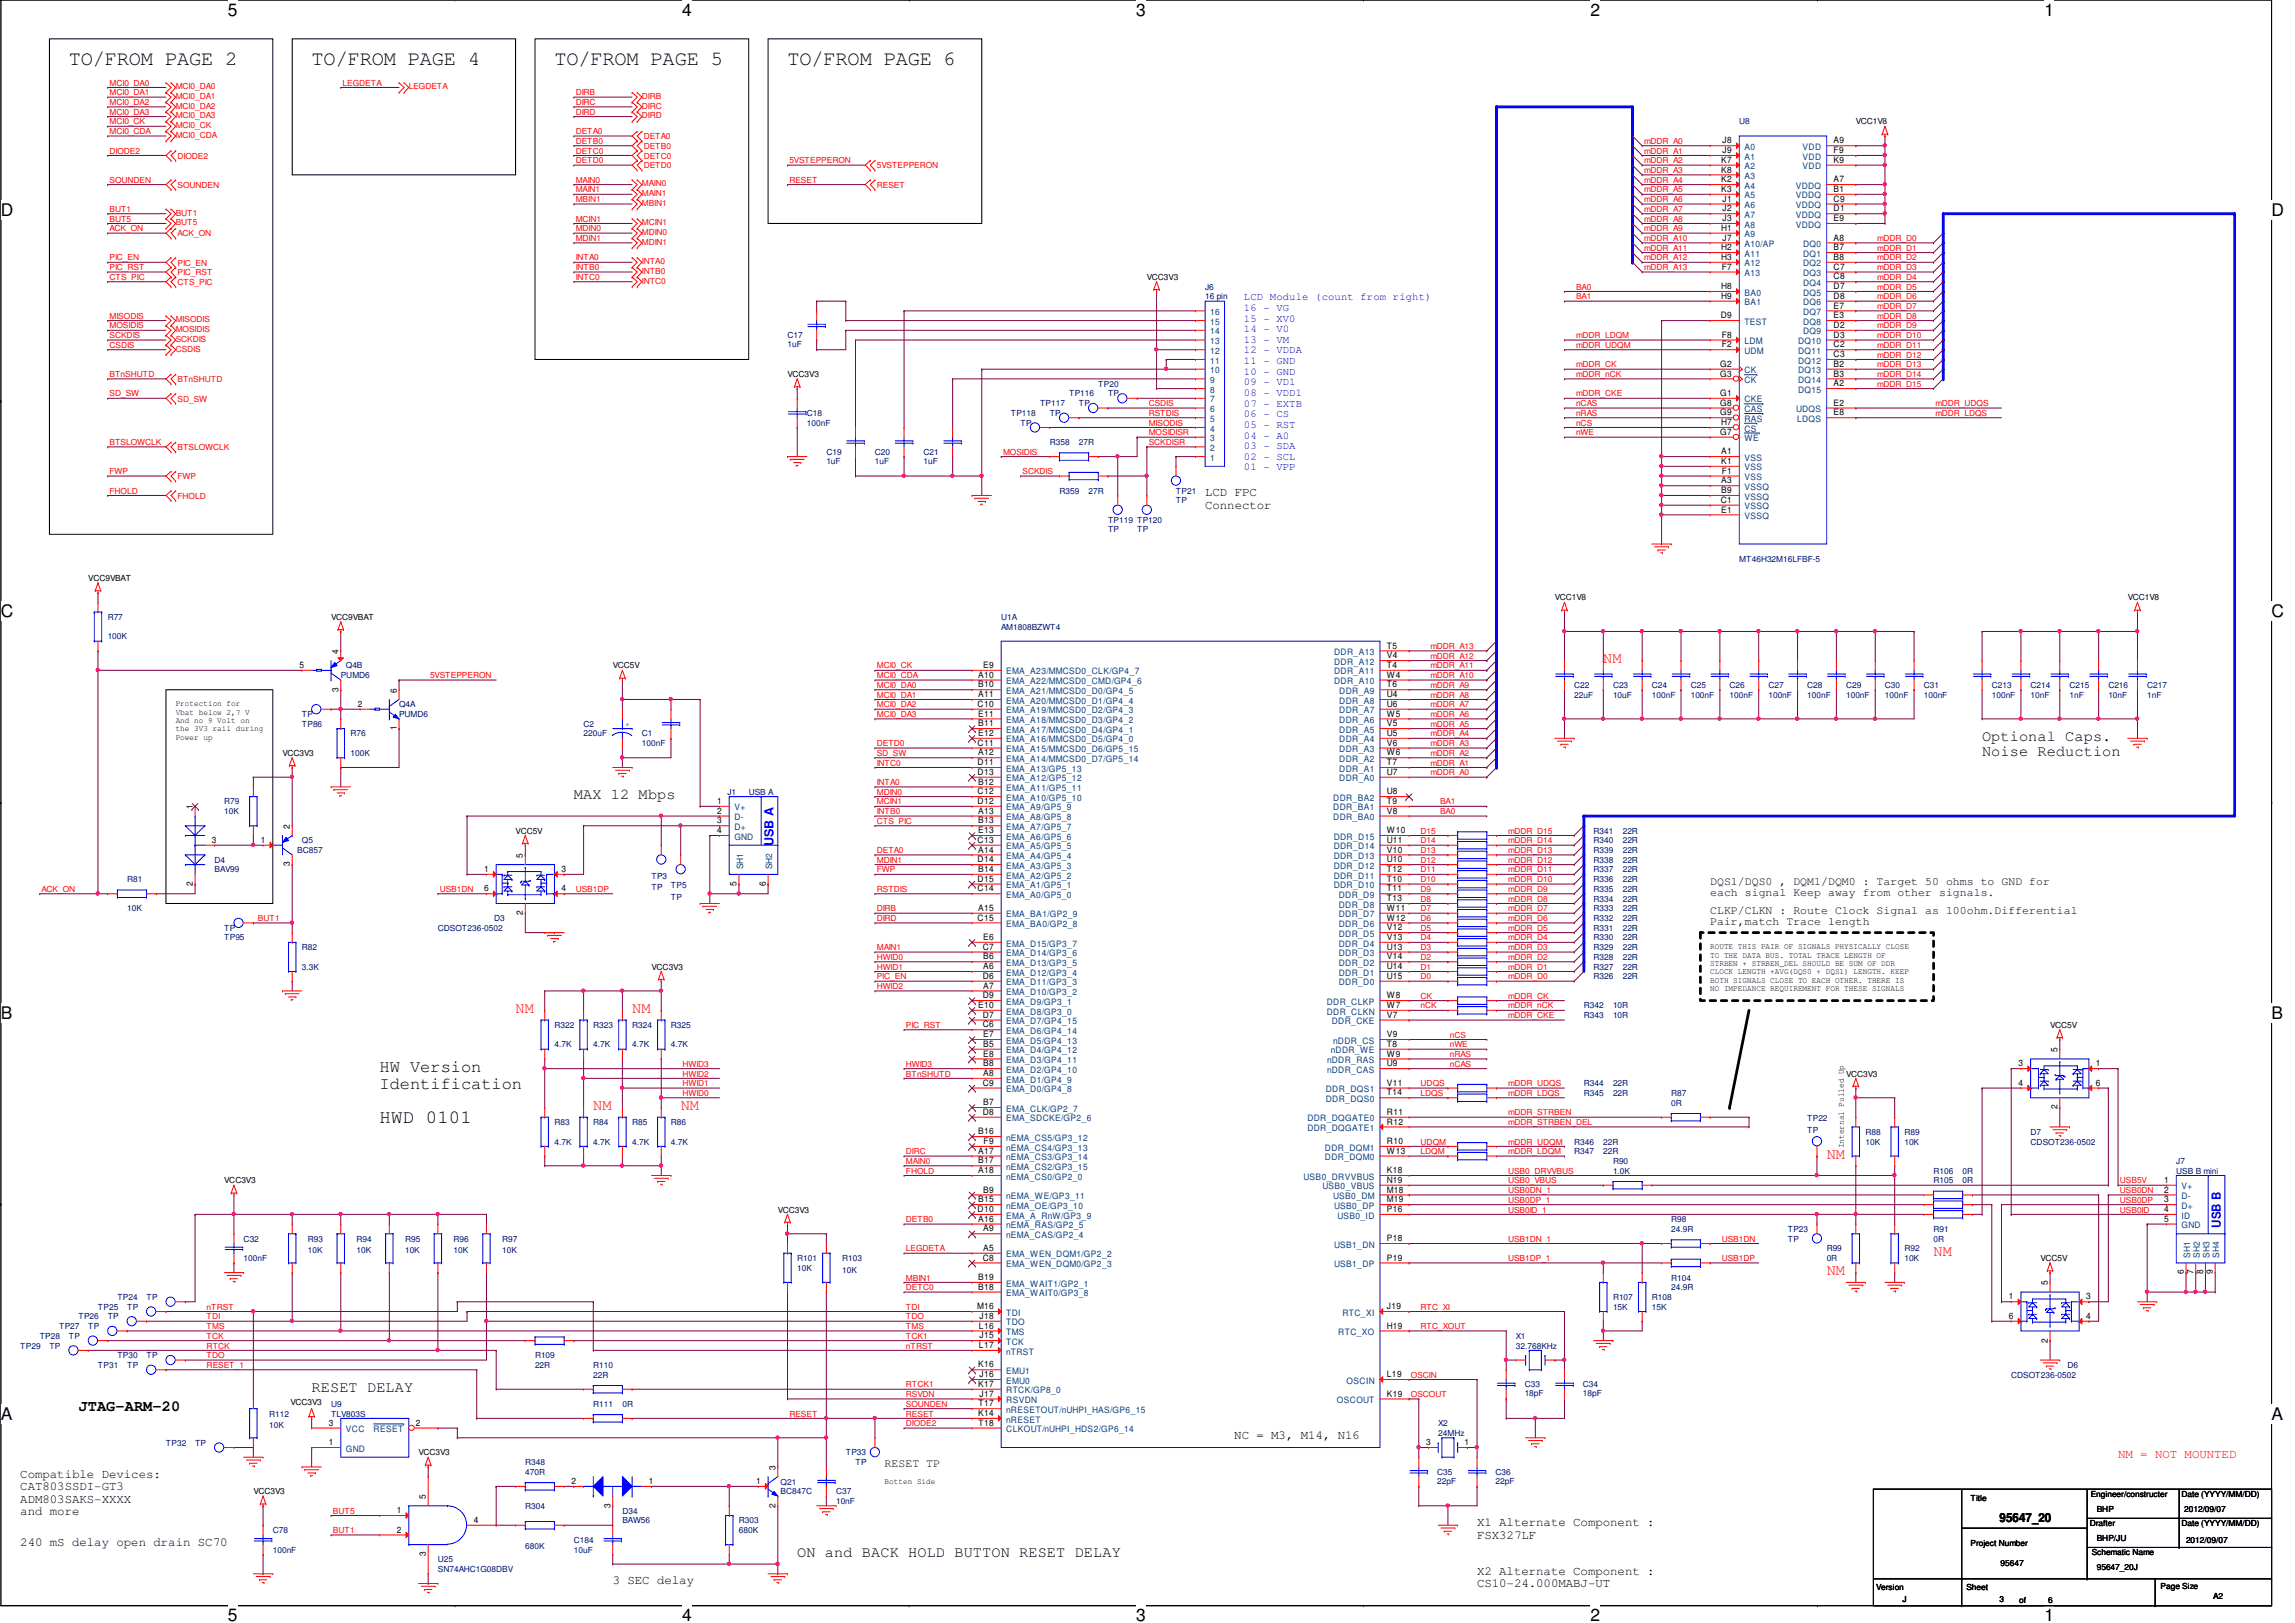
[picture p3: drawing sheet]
<svg xmlns="http://www.w3.org/2000/svg" width="420mm" height="297mm" viewBox="0 0 420 297" stroke-linecap="round" stroke-linejoin="round" font-family="sans-serif">
<defs><g id="words">
<g font-size="3.7">
<text x="12.6" y="11.9">TO/FROM PAGE 2</text>
<text x="57.1" y="11.9">TO/FROM PAGE 4</text>
<text x="101.5" y="11.9">TO/FROM PAGE 5</text>
<text x="144.2" y="11.9">TO/FROM PAGE 6</text>
</g>
<text font-size="3.5" x="69.5" y="205.5">HWD 0101</text>
<g font-size="3.2">
<text x="41.7" y="2.9">5</text>
<text x="124.9" y="2.9">4</text>
<text x="208" y="2.9">3</text>
<text x="291.2" y="2.9">2</text>
<text x="374.3" y="2.9">1</text>
<text x=".2" y="39.5">D</text>
<text x="415.9" y="39.5">D</text>
<text x=".2" y="112.9">C</text>
<text x="415.9" y="112.9">C</text>
<text x=".2" y="186.4">B</text>
<text x="415.9" y="186.4">B</text>
<text x=".2" y="259.9">A</text>
<text x="415.9" y="259.9">A</text>
<text x="41.7" y="296.8">5</text>
<text x="124.9" y="296.8">4</text>
<text x="208" y="296.8">3</text>
<text x="291.2" y="296.8">2</text>
<text x="374.3" y="296.8">1</text>
</g>
<g font-size="3.1">
<text x="69.5" y="196.3">HW Version</text>
<text x="69.5" y="199.4">Identification</text>
</g>
<g font-size="2.8" fill="#f00">
<text x="293.5" y="121.4">NM</text>
<text x="94.4" y="185.4">NM</text>
<text x="115.7" y="185.4">NM</text>
<text x="108.6" y="203.2">NM</text>
<text x="124.6" y="203.2">NM</text>
<text x="334.4" y="212.1">NM</text>
<text x="334.4" y="233.4">NM</text>
<text x="354" y="229.9">NM</text>
</g>
<g font-size="2.8">
<text x="362.9" y="135.6">Optional Caps.</text>
<text x="362.9" y="138.4">Noise Reduction</text>
<text x="105.1" y="146.3">MAX 12 Mbps</text>
<text x="57.1" y="254.8">RESET DELAY</text>
<text x="14.4" y="258.3">JTAG-ARM-20</text>
<text x="146" y="285">ON and BACK HOLD BUTTON RESET DELAY</text>
</g>
<g font-size="2.3">
<text x="220.6" y="90.8">LCD FPC</text>
<text x="220.6" y="93.1">Connector</text>
<text x="226" y="263.3">NC = M3, M14, N16</text>
<text x="3.7" y="270.4">Compatible Devices:</text>
<text x="3.7" y="272.7">CAT803SSDI-GT3</text>
<text x="3.7" y="275">ADM803SAKS-XXXX</text>
<text x="3.7" y="277.3">and more</text>
<text x="270.4" y="279.3">X1 Alternate Component :</text>
<text x="270.4" y="281.6">FSX327LF</text>
<text x="366.1" y="278.6">95647_20</text>
<text x="3.7" y="282.9">240 mS delay open drain SC70</text>
<text x="112.2" y="290">3 SEC delay</text>
<text x="270.4" y="288.2">X2 Alternate Component :</text>
<text x="270.4" y="290.5">CS10-24.000MABJ-UT</text>
</g>
<g font-size="2.3" fill="#00f">
<text x="141.6" y="154.9" transform="rotate(-90 141.6 154.9)">USB A</text>
<text x="406.6" y="224.7" transform="rotate(-90 406.6 224.7)">USB B</text>
</g>
<text font-size="2.3" fill="#f00" x="387.8" y="266.9">NM = NOT MOUNTED</text>
<g font-size="2.1">
<text x="313.1" y="161.9">DQS1/DQS0 , DQM1/DQM0 : Target 50 ohms to GND for</text>
<text x="313.1" y="164">each signal Keep away from other signals.</text>
<text x="313.1" y="167.2">CLKP/CLKN : Route Clock Signal as 100ohm.Differential</text>
<text x="313.1" y="169.3">Pair,match Trace length</text>
<text x="162" y="268.6">RESET TP</text>
</g>
<g font-size="1.9" fill="#00f">
<text x="227.7" y="54.9">LCD Module (count from right)</text>
<text x="227.7" y="56.9">16 - VG</text>
<text x="227.7" y="58.8">15 - XV0</text>
<text x="227.7" y="60.8">14 - V0</text>
<text x="227.7" y="62.7">13 - VM</text>
<text x="227.7" y="64.7">12 - VDDA</text>
<text x="227.7" y="66.6">11 - GND</text>
<text x="227.7" y="68.6">10 - GND</text>
<text x="227.7" y="70.5">09 - VD1</text>
<text x="227.7" y="72.5">08 - VDD1</text>
<text x="227.7" y="74.4">07 - EXTB</text>
<text x="227.7" y="76.4">06 - CS</text>
<text x="227.7" y="78.3">05 - RST</text>
<text x="227.7" y="80.3">04 - A0</text>
<text x="227.7" y="82.2">03 - SDA</text>
<text x="227.7" y="84.2">02 - SCL</text>
<text x="227.7" y="86.1">01 - VPP</text>
</g>
<g font-size="1.6">
<text x="315.1" y="29.8">K7</text>
<text x="315.4" y="26.2">J8</text>
<text x="315.4" y="28">J9</text>
<text x="335.7" y="26.2">A9</text>
<text x="335.7" y="28">F9</text>
<text x="335.7" y="29.8">K9</text>
<text x="315.1" y="33.4">K2</text>
<text x="315.1" y="35.1">K3</text>
<text x="315.1" y="31.6">K8</text>
<text x="335.7" y="33.4">A7</text>
<text x="335.7" y="35.1">B1</text>
<text x="315.4" y="36.9">J1</text>
<text x="315.4" y="38.7">J2</text>
<text x="315.4" y="40.5">J3</text>
<text x="335.7" y="36.9">C9</text>
<text x="335.7" y="38.7">D1</text>
<text x="335.7" y="40.5">E9</text>
<text x="315.1" y="42.2">H1</text>
<text x="315.1" y="45.8">H2</text>
<text x="315.1" y="47.6">H3</text>
<text x="315.4" y="44">J7</text>
<text x="335.7" y="44">A8</text>
<text x="335.7" y="45.8">B7</text>
<text x="335.7" y="47.6">B8</text>
<text x="315.1" y="52.9">H8</text>
<text x="315.2" y="49.4">F7</text>
<text x="335.7" y="49.4">C7</text>
<text x="335.7" y="51.1">C8</text>
<text x="335.7" y="52.9">D7</text>
<text x="315" y="58.3">D9</text>
<text x="315.1" y="54.7">H9</text>
<text x="335.7" y="54.7">D8</text>
<text x="335.7" y="58.3">E3</text>
<text x="335.7" y="56.5">E7</text>
<text x="315.2" y="63.6">F2</text>
<text x="315.2" y="61.8">F8</text>
<text x="335.7" y="60">D2</text>
<text x="335.7" y="61.8">D3</text>
<text x="335.7" y="63.6">C2</text>
<text x="335.7" y="65.4">C3</text>
<text x="314.9" y="67.1">G2</text>
<text x="314.9" y="68.9">G3</text>
<text x="335.7" y="70.7">A2</text>
<text x="335.7" y="67.1">B2</text>
<text x="335.7" y="68.9">B3</text>
<text x="314.9" y="72.5">G1</text>
<text x="314.9" y="74.3">G8</text>
<text x="314.9" y="76">G9</text>
<text x="315.1" y="77.8">H7</text>
<text x="335.7" y="74.3">E2</text>
<text x="335.7" y="76">E8</text>
<text x="314.9" y="79.6">G7</text>
<text x="315.1" y="83.1">A1</text>
<text x="315.1" y="88.5">A3</text>
<text x="315.1" y="84.9">K1</text>
<text x="315.2" y="86.7">F1</text>
<text x="315" y="92">C1</text>
<text x="315.1" y="90.3">B9</text>
<text x="315.1" y="93.8">E1</text>
<text x="62" y="119.6" transform="rotate(-90 62 119.6)">4</text>
<text x="253.9" y="118.7">T5</text>
<text x="54.9" y="122.3">5</text>
<text x="179.1" y="124">A10</text>
<text x="179.1" y="125.8">B10</text>
<text x="180" y="122.3">E9</text>
<text x="253.9" y="120.5">V4</text>
<text x="253.9" y="122.3">T4</text>
<text x="253.9" y="124">W4</text>
<text x="253.9" y="125.8">T6</text>
<text x="62" y="126.6" transform="rotate(-90 62 126.6)">3</text>
<text x="65.5" y="129.4">2</text>
<text x="72.6" y="126.7" transform="rotate(-90 72.6 126.7)">6</text>
<text x="179" y="129.4">C10</text>
<text x="179.1" y="127.6">A11</text>
<text x="179.1" y="131.1">E11</text>
<text x="253.9" y="127.6">U4</text>
<text x="253.9" y="129.4">U6</text>
<text x="253.9" y="131.1">W5</text>
<text x="72.6" y="133.7" transform="rotate(-90 72.6 133.7)">1</text>
<text x="179" y="136.5">C11</text>
<text x="179.1" y="132.9">B11</text>
<text x="179.1" y="134.7">E12</text>
<text x="253.9" y="132.9">V5</text>
<text x="253.9" y="134.7">U5</text>
<text x="253.9" y="136.5">V6</text>
<text x="179" y="140">D11</text>
<text x="179" y="141.8">D13</text>
<text x="179.1" y="138.3">A12</text>
<text x="179.1" y="143.6">B12</text>
<text x="253.9" y="138.3">W6</text>
<text x="253.9" y="140">T7</text>
<text x="253.9" y="141.8">U7</text>
<text x="35.3" y="148.1" transform="rotate(-90 35.3 148.1)">1</text>
<text x="131.3" y="147.2">1</text>
<text x="131.3" y="148.9">2</text>
<text x="179" y="145.4">C12</text>
<text x="179" y="147.2">D12</text>
<text x="179.1" y="148.9">A13</text>
<text x="253.9" y="145.4">U8</text>
<text x="253.9" y="147.2">T9</text>
<text x="253.9" y="148.9">V8</text>
<text x="38.8" y="154.3">3</text>
<text x="47.7" y="154.3">1</text>
<text x="53.1" y="151.6" transform="rotate(-90 53.1 151.6)">2</text>
<text x="131.3" y="150.7">3</text>
<text x="131.3" y="152.5">4</text>
<text x="179" y="154.3">C13</text>
<text x="179.1" y="150.7">B13</text>
<text x="179.1" y="152.5">E13</text>
<text x="253.9" y="152.5">W10</text>
<text x="253.9" y="154.3">U11</text>
<text x="53.1" y="158.6" transform="rotate(-90 53.1 158.6)">3</text>
<text x="88.6" y="159.6">1</text>
<text x="95.7" y="157" transform="rotate(-90 95.7 157)">5</text>
<text x="102.8" y="159.6">3</text>
<text x="179" y="157.8">D14</text>
<text x="179" y="161.4">D15</text>
<text x="179.1" y="156">A14</text>
<text x="179.1" y="159.6">B14</text>
<text x="253.9" y="156">V10</text>
<text x="253.9" y="157.8">U10</text>
<text x="253.9" y="159.6">T12</text>
<text x="253.9" y="161.4">T10</text>
<text x="35.3" y="162.1" transform="rotate(-90 35.3 162.1)">2</text>
<text x="88.6" y="163.2">6</text>
<text x="95.7" y="167.5" transform="rotate(-90 95.7 167.5)">2</text>
<text x="102.8" y="163.2">4</text>
<text x="134.9" y="162.1" transform="rotate(-90 134.9 162.1)">5</text>
<text x="140.2" y="162.1" transform="rotate(-90 140.2 162.1)">6</text>
<text x="179" y="163.2">C14</text>
<text x="179.1" y="166.7">A15</text>
<text x="253.9" y="163.2">T11</text>
<text x="253.9" y="164.9">T13</text>
<text x="253.9" y="166.7">W11</text>
<text x="179" y="168.5">C15</text>
<text x="179.9" y="173.8">C7</text>
<text x="180" y="172">E6</text>
<text x="253.9" y="168.5">W12</text>
<text x="253.9" y="170.3">V12</text>
<text x="253.9" y="172">V13</text>
<text x="253.9" y="173.8">U13</text>
<text x="179.9" y="179.2">D6</text>
<text x="180" y="175.6">B6</text>
<text x="180" y="177.4">A6</text>
<text x="253.9" y="175.6">V14</text>
<text x="253.9" y="177.4">U14</text>
<text x="253.9" y="179.2">U15</text>
<text x="179.1" y="184.5">E10</text>
<text x="179.9" y="182.7">D9</text>
<text x="180" y="180.9">A7</text>
<text x="253.9" y="182.7">W8</text>
<text x="253.9" y="184.5">W7</text>
<text x="179.9" y="186.3">D7</text>
<text x="179.9" y="188">C6</text>
<text x="180" y="189.8">E7</text>
<text x="180" y="191.6">B5</text>
<text x="253.9" y="186.3">V7</text>
<text x="253.9" y="189.8">V9</text>
<text x="253.9" y="191.6">T8</text>
<text x="180" y="193.4">E8</text>
<text x="180" y="195.2">B8</text>
<text x="180" y="196.9">A8</text>
<text x="253.9" y="193.4">W9</text>
<text x="253.9" y="195.2">U9</text>
<text x="369.6" y="195.2">3</text>
<text x="376.7" y="192.5" transform="rotate(-90 376.7 192.5)">5</text>
<text x="383.7" y="195.2">1</text>
<text x="179.9" y="198.7">C9</text>
<text x="180" y="202.3">B7</text>
<text x="253.9" y="198.7">V11</text>
<text x="253.9" y="200.5">T14</text>
<text x="369.6" y="198.7">4</text>
<text x="376.7" y="203" transform="rotate(-90 376.7 203)">2</text>
<text x="383.7" y="198.7">6</text>
<text x="179.1" y="207.6">B16</text>
<text x="179.9" y="204">D8</text>
<text x="180.1" y="209.4">F9</text>
<text x="253.9" y="204">R11</text>
<text x="253.9" y="205.8">R12</text>
<text x="253.9" y="209.4">R10</text>
<text x="179.1" y="211.2">A17</text>
<text x="179.1" y="212.9">B17</text>
<text x="179.1" y="214.7">A18</text>
<text x="253.9" y="211.2">W13</text>
<text x="253.9" y="214.7">K18</text>
<text x="179" y="221.8">D10</text>
<text x="179.1" y="220">B15</text>
<text x="180" y="218.3">B9</text>
<text x="253.9" y="216.5">N19</text>
<text x="253.9" y="218.3">M18</text>
<text x="253.9" y="220">M19</text>
<text x="253.9" y="221.8">P16</text>
<text x="396.2" y="216.5">1</text>
<text x="396.2" y="218.3">2</text>
<text x="396.2" y="220">3</text>
<text x="396.2" y="221.8">4</text>
<text x="179.1" y="223.6">A16</text>
<text x="180" y="225.4">A9</text>
<text x="253.9" y="227.2">P18</text>
<text x="396.2" y="223.6">5</text>
<text x="179.9" y="230.7">C8</text>
<text x="180" y="228.9">A5</text>
<text x="253.9" y="230.7">P19</text>
<text x="399.8" y="233.3" transform="rotate(-90 399.8 233.3)">6</text>
<text x="401.6" y="233.3" transform="rotate(-90 401.6 233.3)">7</text>
<text x="403.3" y="233.3" transform="rotate(-90 403.3 233.3)">8</text>
<text x="405.1" y="233.3" transform="rotate(-90 405.1 233.3)">9</text>
<text x="178.9" y="239.6">M16</text>
<text x="179.1" y="234.3">B19</text>
<text x="179.1" y="236.1">B18</text>
<text x="253.9" y="239.6">J19</text>
<text x="367.8" y="237.8">1</text>
<text x="374.9" y="235.2" transform="rotate(-90 374.9 235.2)">5</text>
<text x="381.9" y="237.8">3</text>
<text x="179.2" y="243.2">L16</text>
<text x="179.3" y="241.4">J18</text>
<text x="179.3" y="244.9">J15</text>
<text x="253.9" y="243.2">H19</text>
<text x="367.8" y="241.4">6</text>
<text x="374.9" y="245.7" transform="rotate(-90 374.9 245.7)">2</text>
<text x="381.9" y="241.4">4</text>
<text x="179.1" y="250.3">K16</text>
<text x="179.2" y="246.7">L17</text>
<text x="179.1" y="253.8">K17</text>
<text x="179.1" y="257.4">T17</text>
<text x="179.3" y="252.1">J16</text>
<text x="179.3" y="255.6">J17</text>
<text x="253.9" y="252.1">L19</text>
<text x="253.9" y="255.6">K19</text>
<text x="60.2" y="260.9">3</text>
<text x="76.1" y="260.9">2</text>
<text x="179.1" y="259.2">K14</text>
<text x="179.1" y="260.9">T18</text>
<text x="60.2" y="264.5">1</text>
<text x="142" y="269" transform="rotate(-90 142 269)">3</text>
<text x="261.1" y="264.5">3</text>
<text x="268.1" y="264.5">1</text>
<text x="78" y="274.3" transform="rotate(-90 78 274.3)">5</text>
<text x="104.6" y="271.6">2</text>
<text x="111.7" y="275.9" transform="rotate(-90 111.7 275.9)">3</text>
<text x="118.8" y="271.6">1</text>
<text x="138.4" y="271.6">1</text>
<text x="142" y="275.9" transform="rotate(-90 142 275.9)">2</text>
<text x="72.6" y="276.9">1</text>
<text x="72.6" y="280.5">2</text>
<text x="86.8" y="278.7">4</text>
<text x="78" y="284.8" transform="rotate(-90 78 284.8)">3</text>
</g>
<g font-size="1.6" fill="#004080">
<text x="319.4" y="27.4">A0</text>
<text x="319.4" y="29.2">A1</text>
<text x="330" y="27.4">VDD</text>
<text x="330" y="29.2">VDD</text>
<text x="319.4" y="34.5">A4</text>
<text x="319.4" y="31">A2</text>
<text x="319.4" y="32.8">A3</text>
<text x="328.7" y="34.5">VDDQ</text>
<text x="330" y="31">VDD</text>
<text x="319.4" y="38.1">A6</text>
<text x="319.4" y="39.9">A7</text>
<text x="319.4" y="41.7">A8</text>
<text x="319.4" y="36.3">A5</text>
<text x="328.7" y="36.3">VDDQ</text>
<text x="328.7" y="38.1">VDDQ</text>
<text x="328.7" y="39.9">VDDQ</text>
<text x="328.7" y="41.7">VDDQ</text>
<text x="319.4" y="43.4">A9</text>
<text x="319.4" y="47">A11</text>
<text x="319.4" y="45.2">A10/AP</text>
<text x="330.1" y="45.2">DQ0</text>
<text x="330.1" y="47">DQ1</text>
<text x="319.4" y="48.8">A12</text>
<text x="319.4" y="50.5">A13</text>
<text x="330.1" y="48.8">DQ2</text>
<text x="330.1" y="50.5">DQ3</text>
<text x="330.1" y="52.3">DQ4</text>
<text x="221.6" y="59.4">15</text>
<text x="221.6" y="57.7">16</text>
<text x="319.4" y="59.4">TEST</text>
<text x="319.4" y="54.1">BA0</text>
<text x="319.4" y="55.9">BA1</text>
<text x="330.1" y="54.1">DQ5</text>
<text x="330.1" y="55.9">DQ6</text>
<text x="330.1" y="59.4">DQ8</text>
<text x="330.1" y="57.7">DQ7</text>
<text x="221.6" y="64.8">12</text>
<text x="221.6" y="63">13</text>
<text x="221.6" y="61.2">14</text>
<text x="319.4" y="64.8">UDM</text>
<text x="319.4" y="63">LDM</text>
<text x="329.2" y="63">DQ10</text>
<text x="329.2" y="64.8">DQ11</text>
<text x="330.1" y="61.2">DQ9</text>
<text x="221.6" y="71.9">8</text>
<text x="221.6" y="70.1">9</text>
<text x="221.6" y="68.3">10</text>
<text x="221.6" y="66.5">11</text>
<text x="319.4" y="68.3">CK</text>
<text x="319.4" y="70.1">CK</text>
<text x="329.2" y="71.9">DQ15</text>
<text x="329.2" y="66.5">DQ12</text>
<text x="329.2" y="68.3">DQ13</text>
<text x="329.2" y="70.1">DQ14</text>
<text x="221.6" y="77.2">5</text>
<text x="221.6" y="75.4">6</text>
<text x="221.6" y="73.7">7</text>
<text x="319.4" y="73.7">CKE</text>
<text x="319.4" y="75.4">CAS</text>
<text x="319.4" y="77.2">RAS</text>
<text x="328.8" y="75.4">UDQS</text>
<text x="329" y="77.2">LDQS</text>
<text x="221.6" y="82.6">2</text>
<text x="221.6" y="80.8">3</text>
<text x="221.6" y="79">4</text>
<text x="319.4" y="80.8">WE</text>
<text x="319.4" y="79">CS</text>
<text x="221.6" y="84.3">1</text>
<text x="319.4" y="84.3">VSS</text>
<text x="319.4" y="89.7">VSSQ</text>
<text x="319.4" y="87.9">VSS</text>
<text x="319.4" y="86.1">VSS</text>
<text x="319.4" y="91.4">VSSQ</text>
<text x="319.4" y="93.2">VSSQ</text>
<text x="319.4" y="95">VSSQ</text>
<text x="244.3" y="119.9">DDR_A13</text>
<text x="184.2" y="123.4">EMA_A23/MMCSD0_CLK/GP4_7</text>
<text x="184.2" y="125.2">EMA_A22/MMCSD0_CMD/GP4_6</text>
<text x="244.3" y="121.7">DDR_A12</text>
<text x="244.3" y="123.4">DDR_A11</text>
<text x="244.3" y="125.2">DDR_A10</text>
<text x="184.2" y="127">EMA_A21/MMCSD0_D0/GP4_5</text>
<text x="184.2" y="128.8">EMA_A20/MMCSD0_D1/GP4_4</text>
<text x="184.2" y="130.6">EMA_A19/MMCSD0_D2/GP4_3</text>
<text x="245.2" y="127">DDR_A9</text>
<text x="245.2" y="128.8">DDR_A8</text>
<text x="245.2" y="130.6">DDR_A7</text>
<text x="184.2" y="132.3">EMA_A18/MMCSD0_D3/GP4_2</text>
<text x="184.2" y="134.1">EMA_A17/MMCSD0_D4/GP4_1</text>
<text x="184.2" y="135.9">EMA_A16/MMCSD0_D5/GP4_0</text>
<text x="184.2" y="137.7">EMA_A15/MMCSD0_D6/GP5_15</text>
<text x="245.2" y="132.3">DDR_A6</text>
<text x="245.2" y="134.1">DDR_A5</text>
<text x="245.2" y="135.9">DDR_A4</text>
<text x="245.2" y="137.7">DDR_A3</text>
<text x="184.2" y="139.4">EMA_A14/MMCSD0_D7/GP5_14</text>
<text x="184.2" y="141.2">EMA_A13/GP5_13</text>
<text x="184.2" y="143">EMA_A12/GP5_12</text>
<text x="245.2" y="139.4">DDR_A2</text>
<text x="245.2" y="141.2">DDR_A1</text>
<text x="245.2" y="143">DDR_A0</text>
<text x="134.4" y="148.3">V+</text>
<text x="184.2" y="144.8">EMA_A11/GP5_11</text>
<text x="184.2" y="146.6">EMA_A10/GP5_10</text>
<text x="184.2" y="148.3">EMA_A9/GP5_9</text>
<text x="244.1" y="146.6">DDR_BA2</text>
<text x="244.1" y="148.3">DDR_BA1</text>
<text x="134.4" y="150.1">D-</text>
<text x="134.4" y="151.9">D+</text>
<text x="134.4" y="153.7">GND</text>
<text x="184.2" y="150.1">EMA_A8/GP5_8</text>
<text x="184.2" y="151.9">EMA_A7/GP5_7</text>
<text x="184.2" y="153.7">EMA_A6/GP5_6</text>
<text x="184.2" y="155.4">EMA_A5/GP5_5</text>
<text x="244.1" y="150.1">DDR_BA0</text>
<text x="244.2" y="153.7">DDR_D15</text>
<text x="244.2" y="155.4">DDR_D14</text>
<text x="136" y="159.1" transform="rotate(-90 136 159.1)">SH1</text>
<text x="141.4" y="159.1" transform="rotate(-90 141.4 159.1)">SH2</text>
<text x="184.2" y="157.2">EMA_A4/GP5_4</text>
<text x="184.2" y="159">EMA_A3/GP5_3</text>
<text x="184.2" y="160.8">EMA_A2/GP5_2</text>
<text x="244.2" y="157.2">DDR_D13</text>
<text x="244.2" y="159">DDR_D12</text>
<text x="244.2" y="160.8">DDR_D11</text>
<text x="184.2" y="162.6">EMA_A1/GP5_1</text>
<text x="184.2" y="164.3">EMA_A0/GP5_0</text>
<text x="184.2" y="167.9">EMA_BA1/GP2_9</text>
<text x="244.2" y="162.6">DDR_D10</text>
<text x="245.1" y="164.3">DDR_D9</text>
<text x="245.1" y="166.1">DDR_D8</text>
<text x="245.1" y="167.9">DDR_D7</text>
<text x="184.2" y="169.7">EMA_BA0/GP2_8</text>
<text x="184.2" y="173.2">EMA_D15/GP3_7</text>
<text x="245.1" y="169.7">DDR_D6</text>
<text x="245.1" y="171.5">DDR_D5</text>
<text x="245.1" y="173.2">DDR_D4</text>
<text x="184.2" y="175">EMA_D14/GP3_6</text>
<text x="184.2" y="176.8">EMA_D13/GP3_5</text>
<text x="184.2" y="178.6">EMA_D12/GP3_4</text>
<text x="245.1" y="175">DDR_D3</text>
<text x="245.1" y="176.8">DDR_D2</text>
<text x="245.1" y="178.6">DDR_D1</text>
<text x="184.2" y="180.3">EMA_D11/GP3_3</text>
<text x="184.2" y="182.1">EMA_D10/GP3_2</text>
<text x="184.2" y="183.9">EMA_D9/GP3_1</text>
<text x="184.2" y="185.7">EMA_D8/GP3_0</text>
<text x="242.9" y="183.9">DDR_CLKP</text>
<text x="242.9" y="185.7">DDR_CLKN</text>
<text x="245.1" y="180.3">DDR_D0</text>
<text x="184.2" y="187.5">EMA_D7/GP4_15</text>
<text x="184.2" y="189.2">EMA_D6/GP4_14</text>
<text x="184.2" y="191">EMA_D5/GP4_13</text>
<text x="243.8" y="187.5">DDR_CKE</text>
<text x="244.1" y="191">nDDR_CS</text>
<text x="184.2" y="192.8">EMA_D4/GP4_12</text>
<text x="184.2" y="194.6">EMA_D3/GP4_11</text>
<text x="184.2" y="196.3">EMA_D2/GP4_10</text>
<text x="243" y="194.6">nDDR_RAS</text>
<text x="243" y="196.3">nDDR_CAS</text>
<text x="243.7" y="192.8">nDDR_WE</text>
<text x="184.2" y="198.1">EMA_D1/GP4_9</text>
<text x="184.2" y="199.9">EMA_D0/GP4_8</text>
<text x="184.2" y="203.5">EMA_CLK/GP2_7</text>
<text x="242.7" y="199.9">DDR_DQS1</text>
<text x="242.7" y="201.7">DDR_DQS0</text>
<text x="184.2" y="205.2">EMA_SDCKE/GP2_6</text>
<text x="184.2" y="208.8">nEMA_CS5/GP3_12</text>
<text x="239.3" y="205.2">DDR_DQGATE0</text>
<text x="239.3" y="207">DDR_DQGATE1</text>
<text x="184.2" y="210.6">nEMA_CS4/GP3_13</text>
<text x="184.2" y="212.3">nEMA_CS3/GP3_14</text>
<text x="184.2" y="214.1">nEMA_CS2/GP3_15</text>
<text x="184.2" y="215.9">nEMA_CS0/GP2_0</text>
<text x="238.7" y="215.9">USB0_DRVVBUS</text>
<text x="242.6" y="210.6">DDR_DQM1</text>
<text x="242.6" y="212.3">DDR_DQM0</text>
<text x="184.2" y="219.5">nEMA_WE/GP3_11</text>
<text x="184.2" y="221.2">nEMA_OE/GP3_10</text>
<text x="242.1" y="217.7">USB0_VBUS</text>
<text x="244.1" y="219.5">USB0_DM</text>
<text x="244.3" y="221.2">USB0_DP</text>
<text x="399.4" y="217.7">V+</text>
<text x="399.4" y="219.5">D-</text>
<text x="399.4" y="221.2">D+</text>
<text x="184.2" y="223">EMA_A_RnW/GP3_9</text>
<text x="184.2" y="224.8">nEMA_RAS/GP2_5</text>
<text x="184.2" y="226.6">nEMA_CAS/GP2_4</text>
<text x="244.8" y="223">USB0_ID</text>
<text x="399.4" y="224.8">GND</text>
<text x="399.4" y="223">ID</text>
<text x="184.2" y="230.1">EMA_WEN_DQM1/GP2_2</text>
<text x="184.2" y="231.9">EMA_WEN_DQM0/GP2_3</text>
<text x="244.3" y="228.3">USB1_DN</text>
<text x="244.3" y="231.9">USB1_DP</text>
<text x="401" y="230.2" transform="rotate(-90 401 230.2)">SH1</text>
<text x="402.7" y="230.2" transform="rotate(-90 402.7 230.2)">SH2</text>
<text x="404.5" y="230.2" transform="rotate(-90 404.5 230.2)">SH3</text>
<text x="406.3" y="230.2" transform="rotate(-90 406.3 230.2)">SH4</text>
<text x="184.2" y="235.5">EMA_WAIT1/GP2_1</text>
<text x="184.2" y="237.2">EMA_WAIT0/GP3_8</text>
<text x="184.2" y="240.8">TDI</text>
<text x="184.2" y="242.6">TDO</text>
<text x="184.2" y="244.3">TMS</text>
<text x="245" y="244.3">RTC_XO</text>
<text x="245.8" y="240.8">RTC_XI</text>
<text x="184.2" y="246.1">TCK</text>
<text x="184.2" y="247.9">nTRST</text>
<text x="184.2" y="251.5">EMU1</text>
<text x="184.2" y="253.2">EMU0</text>
<text x="184.2" y="255">RTCK/GP8_0</text>
<text x="184.2" y="256.8">RSVDN</text>
<text x="244.8" y="256.8">OSCOUT</text>
<text x="246.5" y="253.2">OSCIN</text>
<text x="63.3" y="262.1">VCC</text>
<text x="68.4" y="262.1">RESET</text>
<text x="184.2" y="258.6">nRESETOUT/nUHPI_HAS/GP6_15</text>
<text x="184.2" y="260.4">nRESET</text>
<text x="184.2" y="262.1">CLKOUT/nUHPI_HDS2/GP6_14</text>
<text x="63.3" y="265.7">GND</text>
</g>
<g font-size="1.5" fill="#f00">
<text x="20.1" y="17.4">MCI0_DA1</text>
<text x="20.1" y="15.7">MCI0_DA0</text>
<text x="32.2" y="16.3">MCI0_DA0</text>
<text x="62.7" y="15.7">LEGDETA</text>
<text x="74.8" y="16.3">LEGDETA</text>
<text x="105.4" y="17.4">DIRB</text>
<text x="20.1" y="22.8">MCI0_CK</text>
<text x="20.1" y="21">MCI0_DA3</text>
<text x="20.1" y="19.2">MCI0_DA2</text>
<text x="32.2" y="19.9">MCI0_DA2</text>
<text x="32.2" y="18.1">MCI0_DA1</text>
<text x="32.2" y="21.7">MCI0_DA3</text>
<text x="32.2" y="23.5">MCI0_CK</text>
<text x="105.4" y="19.2">DIRC</text>
<text x="105.4" y="21">DIRD</text>
<text x="117.5" y="18.1">DIRB</text>
<text x="117.5" y="19.9">DIRC</text>
<text x="117.5" y="21.7">DIRD</text>
<text x="20.1" y="28.1">DIODE2</text>
<text x="20.1" y="24.6">MCI0_CDA</text>
<text x="32.2" y="25.2">MCI0_CDA</text>
<text x="32.5" y="29">DIODE2</text>
<text x="105.4" y="24.6">DETA0</text>
<text x="105.4" y="26.3">DETB0</text>
<text x="105.4" y="28.1">DETC0</text>
<text x="105.4" y="29.9">DETD0</text>
<text x="117.8" y="29">DETC0</text>
<text x="117.8" y="27.3">DETB0</text>
<text x="117.8" y="25.5">DETA0</text>
<text x="144.5" y="29.9">5VSTEPPERON</text>
<text x="301" y="29.9">mDDR_A2</text>
<text x="301" y="28.1">mDDR_A1</text>
<text x="301" y="26.3">mDDR_A0</text>
<text x="20.1" y="33.4">SOUNDEN</text>
<text x="32.5" y="34.4">SOUNDEN</text>
<text x="105.4" y="35.2">MAIN1</text>
<text x="105.4" y="33.4">MAIN0</text>
<text x="117.5" y="35.9">MAIN1</text>
<text x="117.5" y="34.1">MAIN0</text>
<text x="117.8" y="30.8">DETD0</text>
<text x="144.5" y="33.4">RESET</text>
<text x="160.5" y="30.8">5VSTEPPERON</text>
<text x="160.5" y="34.4">RESET</text>
<text x="301" y="31.7">mDDR_A3</text>
<text x="301" y="33.4">mDDR_A4</text>
<text x="301" y="35.2">mDDR_A5</text>
<text x="20.1" y="38.8">BUT1</text>
<text x="20.1" y="40.6">BUT5</text>
<text x="32.2" y="39.5">BUT1</text>
<text x="32.2" y="41.2">BUT5</text>
<text x="105.4" y="37">MBIN1</text>
<text x="105.4" y="40.6">MCIN1</text>
<text x="117.5" y="37.7">MBIN1</text>
<text x="117.5" y="41.2">MCIN1</text>
<text x="301" y="37">mDDR_A6</text>
<text x="301" y="38.8">mDDR_A7</text>
<text x="301" y="40.6">mDDR_A8</text>
<text x="20.1" y="42.3">ACK_ON</text>
<text x="20.1" y="47.7">PIC_EN</text>
<text x="32.5" y="43.3">ACK_ON</text>
<text x="105.4" y="47.7">INTA0</text>
<text x="105.4" y="42.3">MDIN0</text>
<text x="105.4" y="44.1">MDIN1</text>
<text x="117.5" y="43">MDIN0</text>
<text x="117.5" y="44.8">MDIN1</text>
<text x="301" y="42.3">mDDR_A9</text>
<text x="301" y="44.1">mDDR_A10</text>
<text x="301" y="45.9">mDDR_A11</text>
<text x="301" y="47.7">mDDR_A12</text>
<text x="343.7" y="47.7">mDDR_D2</text>
<text x="343.7" y="45.9">mDDR_D1</text>
<text x="343.7" y="44.1">mDDR_D0</text>
<text x="20.1" y="49.4">PIC_RST</text>
<text x="20.1" y="51.2">CTS_PIC</text>
<text x="32.5" y="48.6">PIC_EN</text>
<text x="32.5" y="52.2">CTS_PIC</text>
<text x="32.5" y="50.4">PIC_RST</text>
<text x="105.4" y="49.4">INTB0</text>
<text x="105.4" y="51.2">INTC0</text>
<text x="117.5" y="48.3">INTA0</text>
<text x="117.5" y="50.1">INTB0</text>
<text x="117.5" y="51.9">INTC0</text>
<text x="288.5" y="53">BA0</text>
<text x="301" y="49.4">mDDR_A13</text>
<text x="343.7" y="49.4">mDDR_D3</text>
<text x="343.7" y="51.2">mDDR_D4</text>
<text x="343.7" y="53">mDDR_D5</text>
<text x="20.1" y="58.3">MISODIS</text>
<text x="32.2" y="59">MISODIS</text>
<text x="288.5" y="54.8">BA1</text>
<text x="343.7" y="58.3">mDDR_D8</text>
<text x="343.7" y="54.8">mDDR_D6</text>
<text x="343.7" y="56.6">mDDR_D7</text>
<text x="20.1" y="61.9">SCKDIS</text>
<text x="20.1" y="60.1">MOSIDIS</text>
<text x="20.1" y="63.7">CSDIS</text>
<text x="32.2" y="60.8">MOSIDIS</text>
<text x="32.2" y="62.6">SCKDIS</text>
<text x="32.2" y="64.3">CSDIS</text>
<text x="288.5" y="61.9">mDDR_LDQM</text>
<text x="288.5" y="63.7">mDDR_UDQM</text>
<text x="343.7" y="60.1">mDDR_D9</text>
<text x="343.7" y="61.9">mDDR_D10</text>
<text x="343.7" y="63.7">mDDR_D11</text>
<text x="343.7" y="65.4">mDDR_D12</text>
<text x="20.1" y="69">BTnSHUTD</text>
<text x="32.5" y="69.9">BTnSHUTD</text>
<text x="288.5" y="67.2">mDDR_CK</text>
<text x="288.5" y="69">mDDR_nCK</text>
<text x="343.7" y="67.2">mDDR_D13</text>
<text x="343.7" y="69">mDDR_D14</text>
<text x="343.7" y="70.8">mDDR_D15</text>
<text x="20.1" y="72.6">SD_SW</text>
<text x="32.5" y="73.5">SD_SW</text>
<text x="210.3" y="76.1">RSTDIS</text>
<text x="210.3" y="77.9">MISODIS</text>
<text x="210.3" y="74.3">CSDIS</text>
<text x="288.5" y="72.6">mDDR_CKE</text>
<text x="288.5" y="74.3">nCAS</text>
<text x="288.5" y="76.1">nRAS</text>
<text x="288.5" y="77.9">nCS</text>
<text x="354.3" y="76.1">mDDR_LDQS</text>
<text x="354.3" y="74.3">mDDR_UDQS</text>
<text x="20.1" y="81.4">BTSLOWCLK</text>
<text x="32.5" y="82.4">BTSLOWCLK</text>
<text x="183.6" y="83.2">MOSIDIS</text>
<text x="210.3" y="79.7">MOSIDISR</text>
<text x="210.3" y="81.4">SCKDISR</text>
<text x="288.5" y="79.7">nWE</text>
<text x="20.1" y="86.8">FWP</text>
<text x="32.5" y="87.7">FWP</text>
<text x="187.2" y="86.8">SCKDIS</text>
<text x="20.1" y="90.3">FHOLD</text>
<text x="32.5" y="91.3">FHOLD</text>
<text x="261.9" y="118.8">mDDR_A13</text>
<text x="78.7" y="124.1">5VSTEPPERON</text>
<text x="160.5" y="125.9">MCI0_DA0</text>
<text x="160.5" y="124.1">MCI0_CDA</text>
<text x="160.5" y="122.3">MCI0_CK</text>
<text x="261.9" y="122.3">mDDR_A11</text>
<text x="261.9" y="120.6">mDDR_A12</text>
<text x="261.9" y="124.1">mDDR_A10</text>
<text x="261.9" y="125.9">mDDR_A9</text>
<text x="160.5" y="129.5">MCI0_DA2</text>
<text x="160.5" y="131.2">MCI0_DA3</text>
<text x="160.5" y="127.7">MCI0_DA1</text>
<text x="261.9" y="127.7">mDDR_A8</text>
<text x="261.9" y="129.5">mDDR_A7</text>
<text x="261.9" y="131.2">mDDR_A6</text>
<text x="160.5" y="136.6">DETD0</text>
<text x="261.9" y="133">mDDR_A5</text>
<text x="261.9" y="134.8">mDDR_A4</text>
<text x="261.9" y="136.6">mDDR_A3</text>
<text x="160.5" y="138.3">SD_SW</text>
<text x="160.5" y="143.7">INTA0</text>
<text x="160.5" y="140.1">INTC0</text>
<text x="261.9" y="138.3">mDDR_A2</text>
<text x="261.9" y="140.1">mDDR_A1</text>
<text x="261.9" y="141.9">mDDR_A0</text>
<text x="160.5" y="149">INTB0</text>
<text x="160.5" y="147.2">MCIN1</text>
<text x="160.5" y="145.5">MDIN0</text>
<text x="263.6" y="149">BA0</text>
<text x="263.6" y="147.2">BA1</text>
<text x="160.5" y="150.8">CTS_PIC</text>
<text x="260.1" y="152.6">D15</text>
<text x="260.1" y="154.3">D14</text>
<text x="276.1" y="152.6">mDDR_D15</text>
<text x="276.1" y="154.3">mDDR_D14</text>
<text x="160.5" y="156.1">DETA0</text>
<text x="160.5" y="159.7">FWP</text>
<text x="160.5" y="157.9">MDIN1</text>
<text x="260.1" y="156.1">D13</text>
<text x="260.1" y="157.9">D12</text>
<text x="260.1" y="161.5">D10</text>
<text x="260.1" y="159.7">D11</text>
<text x="276.1" y="156.1">mDDR_D13</text>
<text x="276.1" y="157.9">mDDR_D12</text>
<text x="276.1" y="159.7">mDDR_D11</text>
<text x="276.1" y="161.5">mDDR_D10</text>
<text x="7.6" y="163.2">ACK_ON</text>
<text x="80.5" y="163.2">USB1DN</text>
<text x="105.4" y="163.2">USB1DP</text>
<text x="160.5" y="163.2">RSTDIS</text>
<text x="160.5" y="166.8">DIRB</text>
<text x="260.1" y="163.2">D9</text>
<text x="260.1" y="166.8">D7</text>
<text x="260.1" y="165">D8</text>
<text x="276.1" y="163.2">mDDR_D9</text>
<text x="276.1" y="165">mDDR_D8</text>
<text x="276.1" y="166.8">mDDR_D7</text>
<text x="47.2" y="168.6">BUT1</text>
<text x="160.5" y="168.6">DIRD</text>
<text x="160.5" y="173.9">MAIN1</text>
<text x="260.1" y="168.6">D6</text>
<text x="260.1" y="172.1">D4</text>
<text x="260.1" y="170.3">D5</text>
<text x="260.1" y="173.9">D3</text>
<text x="276.1" y="168.6">mDDR_D6</text>
<text x="276.1" y="170.3">mDDR_D5</text>
<text x="276.1" y="172.1">mDDR_D4</text>
<text x="276.1" y="173.9">mDDR_D3</text>
<text x="160.5" y="179.2">PIC_EN</text>
<text x="160.5" y="175.7">HWID0</text>
<text x="160.5" y="177.5">HWID1</text>
<text x="260.1" y="177.5">D1</text>
<text x="260.1" y="175.7">D2</text>
<text x="260.1" y="179.2">D0</text>
<text x="276.1" y="175.7">mDDR_D2</text>
<text x="276.1" y="177.5">mDDR_D1</text>
<text x="276.1" y="179.2">mDDR_D0</text>
<text x="160.5" y="181">HWID2</text>
<text x="260.1" y="182.8">CK</text>
<text x="260.1" y="184.6">nCK</text>
<text x="276.1" y="182.8">mDDR_CK</text>
<text x="276.1" y="184.6">mDDR_nCK</text>
<text x="165.9" y="188.1">PIC_RST</text>
<text x="265.4" y="189.9">nCS</text>
<text x="265.4" y="191.7">nWE</text>
<text x="276.1" y="186.4">mDDR_CKE</text>
<text x="125" y="195.2">HWID3</text>
<text x="125" y="197">HWID2</text>
<text x="165.9" y="195.2">HWID3</text>
<text x="165.9" y="197">BTnSHUTD</text>
<text x="265.4" y="193.5">nRAS</text>
<text x="265.4" y="195.2">nCAS</text>
<text x="125" y="198.8">HWID1</text>
<text x="125" y="200.6">HWID0</text>
<text x="260.1" y="200.6">LDQS</text>
<text x="260.1" y="198.8">UDQS</text>
<text x="276.1" y="200.6">mDDR_LDQS</text>
<text x="276.1" y="198.8">mDDR_UDQS</text>
<text x="260.1" y="209.5">UDQM</text>
<text x="276.1" y="205.9">mDDR_STRBEN_DEL</text>
<text x="276.1" y="204.1">mDDR_STRBEN</text>
<text x="276.1" y="209.5">mDDR_UDQM</text>
<text x="165.9" y="211.2">DIRC</text>
<text x="165.9" y="213">MAIN0</text>
<text x="165.9" y="214.8">FHOLD</text>
<text x="260.1" y="211.2">LDQM</text>
<text x="276.1" y="214.8">USB0_DRVVBUS</text>
<text x="276.1" y="211.2">mDDR_LDQM</text>
<text x="276.1" y="220.1">USB0DP_1</text>
<text x="276.1" y="218.4">USB0DN_1</text>
<text x="276.1" y="221.9">USB0ID_1</text>
<text x="276.1" y="216.6">USB0_VBUS</text>
<text x="388.1" y="218.4">USB0DN</text>
<text x="388.1" y="220.1">USB0DP</text>
<text x="388.1" y="221.9">USB0ID</text>
<text x="388.1" y="216.6">USB5V</text>
<text x="165.9" y="223.7">DETB0</text>
<text x="276.1" y="227.2">USB1DN_1</text>
<text x="315.2" y="227.2">USB1DN</text>
<text x="165.9" y="229">LEGDETA</text>
<text x="276.1" y="230.8">USB1DP_1</text>
<text x="315.2" y="230.8">USB1DP</text>
<text x="37.8" y="239.7">nTRST</text>
<text x="165.9" y="239.7">TDI</text>
<text x="165.9" y="236.1">DETC0</text>
<text x="165.9" y="234.4">MBIN1</text>
<text x="260.1" y="239.7">RTC_XI</text>
<text x="37.8" y="241.5">TDI</text>
<text x="37.8" y="243.2">TMS</text>
<text x="37.8" y="245">TCK</text>
<text x="165.9" y="241.5">TDO</text>
<text x="165.9" y="245">TCK1</text>
<text x="165.9" y="243.2">TMS</text>
<text x="260.1" y="243.2">RTC_XOUT</text>
<text x="37.8" y="248.6">TDO</text>
<text x="37.8" y="250.4">RESET_1</text>
<text x="37.8" y="246.8">RTCK</text>
<text x="165.9" y="246.8">nTRST</text>
<text x="165.9" y="253.9">RTCK1</text>
<text x="165.9" y="255.7">RSVDN</text>
<text x="165.9" y="257.5">SOUNDEN</text>
<text x="258.3" y="255.7">OSCOUT</text>
<text x="258.3" y="252.1">OSCIN</text>
<text x="144.5" y="259.2">RESET</text>
<text x="165.9" y="259.2">RESET</text>
<text x="165.9" y="261">DIODE2</text>
<text x="60.9" y="277">BUT5</text>
<text x="60.9" y="280.6">BUT1</text>
</g>
<g font-size="1.5" fill="#000080">
<text x="318.4" y="22.8">U8</text>
<text x="220.6" y="53">J6</text>
<text x="220.6" y="54.8">16 pin</text>
<text x="144.2" y="61.9">C17</text>
<text x="144.2" y="63.5">1uF</text>
<text x="201.1" y="70.8">TP20</text>
<text x="147.7" y="76.1">C18</text>
<text x="147.7" y="77.9">100nF</text>
<text x="185.1" y="76.1">TP118</text>
<text x="186.8" y="77.9">TP</text>
<text x="190.4" y="74.3">TP117</text>
<text x="192.2" y="76.1">TP</text>
<text x="195.7" y="72.6">TP116</text>
<text x="197.5" y="74.3">TP</text>
<text x="202.9" y="72.6">TP</text>
<text x="151.3" y="83.2">C19</text>
<text x="160.2" y="83.2">C20</text>
<text x="169.1" y="83.2">C21</text>
<text x="192.2" y="81.4">R358</text>
<text x="197.5" y="81.4">27R</text>
<text x="151.3" y="84.8">1uF</text>
<text x="160.2" y="84.8">1uF</text>
<text x="169.1" y="85">1uF</text>
<text x="194" y="90.3">R359</text>
<text x="199.3" y="90.3">27R</text>
<text x="202.9" y="95.7">TP119 TP120</text>
<text x="215.3" y="90.3">TP21</text>
<text x="215.3" y="92.1">TP</text>
<text x="202.9" y="97.5">TP</text>
<text x="208.2" y="97.5">TP</text>
<text x="318.4" y="102.8">MT46H32M16LFBF-5</text>
<text x="19.7" y="113.5">R77</text>
<text x="183.3" y="113.5">U1A</text>
<text x="19.7" y="117">100K</text>
<text x="183.3" y="115.2">AM1808BZWT4</text>
<text x="62.4" y="124.1">PUMD6</text>
<text x="63.3" y="122.3">Q4B</text>
<text x="288.2" y="125.9">C22</text>
<text x="295.3" y="125.9">C23</text>
<text x="302.4" y="125.9">C24</text>
<text x="309.5" y="125.9">C25</text>
<text x="316.6" y="125.9">C26</text>
<text x="323.8" y="125.9">C27</text>
<text x="330.9" y="125.9">C28</text>
<text x="338" y="125.9">C29</text>
<text x="345.1" y="125.9">C30</text>
<text x="352.2" y="125.9">C31</text>
<text x="364.6" y="125.9">C213</text>
<text x="371.8" y="125.9">C214</text>
<text x="378.9" y="125.9">C215</text>
<text x="386" y="125.9">C216</text>
<text x="393.1" y="125.9">C217</text>
<text x="55.3" y="131.2">TP</text>
<text x="73.1" y="129.5">Q4A</text>
<text x="73.1" y="131.2">PUMD6</text>
<text x="288.2" y="127.7">22uF</text>
<text x="295.3" y="127.7">10uF</text>
<text x="302.4" y="127.7">100nF</text>
<text x="309.5" y="127.7">100nF</text>
<text x="316.6" y="127.7">100nF</text>
<text x="323.8" y="127.7">100nF</text>
<text x="330.9" y="127.7">100nF</text>
<text x="338" y="127.7">100nF</text>
<text x="345.1" y="127.7">100nF</text>
<text x="352.2" y="127.7">100nF</text>
<text x="364.6" y="127.7">100nF</text>
<text x="371.8" y="127.7">10nF</text>
<text x="378.9" y="127.7">1nF</text>
<text x="386" y="127.7">10nF</text>
<text x="393.1" y="127.7">1nF</text>
<text x="55.3" y="133">TP86</text>
<text x="64.2" y="134.8">R76</text>
<text x="106.8" y="133">C2</text>
<text x="106.8" y="134.8">220uF</text>
<text x="117.5" y="134.8">C1</text>
<text x="117.5" y="136.6">100nF</text>
<text x="64.2" y="138.3">100K</text>
<text x="41.1" y="147.2">R79</text>
<text x="41.1" y="149">10K</text>
<text x="133.2" y="145.5">J1</text>
<text x="137.1" y="145.5">USB A</text>
<text x="55.3" y="154.3">Q5</text>
<text x="291.8" y="154.3">R340</text>
<text x="291.8" y="152.6">R341</text>
<text x="297.1" y="154.3">22R</text>
<text x="297.1" y="152.6">22R</text>
<text x="23.3" y="161.5">R81</text>
<text x="39.3" y="157.9">D4</text>
<text x="39.3" y="159.7">BAV99</text>
<text x="54.4" y="156.1">BC857</text>
<text x="119.3" y="160.8">TP3</text>
<text x="291.8" y="159.7">R337</text>
<text x="291.8" y="157.9">R338</text>
<text x="291.8" y="156.1">R339</text>
<text x="291.8" y="161.5">R336</text>
<text x="297.1" y="159.7">22R</text>
<text x="297.1" y="157.9">22R</text>
<text x="297.1" y="156.1">22R</text>
<text x="297.1" y="161.5">22R</text>
<text x="23.3" y="166.8">10K</text>
<text x="119.3" y="162.9">TP</text>
<text x="122.8" y="162.6">TP5</text>
<text x="122.8" y="164.7">TP</text>
<text x="291.8" y="166.8">R333</text>
<text x="291.8" y="165">R334</text>
<text x="291.8" y="163.2">R335</text>
<text x="297.1" y="166.8">22R</text>
<text x="297.1" y="165">22R</text>
<text x="297.1" y="163.2">22R</text>
<text x="41.1" y="172.1">TP95</text>
<text x="41.1" y="170.3">TP</text>
<text x="55.3" y="173.9">R82</text>
<text x="80.2" y="170.3">CDSOT236-0502</text>
<text x="90.5" y="168.6">D3</text>
<text x="291.8" y="173.9">R329</text>
<text x="291.8" y="172.1">R330</text>
<text x="291.8" y="170.3">R331</text>
<text x="291.8" y="168.6">R332</text>
<text x="297.1" y="173.9">22R</text>
<text x="297.1" y="172.1">22R</text>
<text x="297.1" y="170.3">22R</text>
<text x="297.1" y="168.6">22R</text>
<text x="55.3" y="177.5">3.3K</text>
<text x="291.8" y="177.5">R327</text>
<text x="291.8" y="175.7">R328</text>
<text x="291.8" y="179.2">R326</text>
<text x="297.1" y="177.5">22R</text>
<text x="297.1" y="175.7">22R</text>
<text x="297.1" y="179.2">22R</text>
<text x="290" y="184.6">R342</text>
<text x="295.3" y="184.6">10R</text>
<text x="101.5" y="188.1">R322</text>
<text x="101.5" y="191.7">4.7K</text>
<text x="108.6" y="188.1">R323</text>
<text x="108.6" y="191.7">4.7K</text>
<text x="115.7" y="188.1">R324</text>
<text x="115.7" y="191.7">4.7K</text>
<text x="122.8" y="188.1">R325</text>
<text x="122.8" y="191.7">4.7K</text>
<text x="290" y="186.4">R343</text>
<text x="295.3" y="186.4">10R</text>
<text x="290" y="198.8">R344</text>
<text x="290" y="200.6">R345</text>
<text x="295.3" y="198.8">22R</text>
<text x="295.3" y="200.6">22R</text>
<text x="306" y="200.6">R87</text>
<text x="306" y="202.4">0R</text>
<text x="101.5" y="205.9">R83</text>
<text x="101.5" y="209.5">4.7K</text>
<text x="108.6" y="205.9">R84</text>
<text x="108.6" y="209.5">4.7K</text>
<text x="115.7" y="205.9">R85</text>
<text x="115.7" y="209.5">4.7K</text>
<text x="122.8" y="205.9">R86</text>
<text x="122.8" y="209.5">4.7K</text>
<text x="288.2" y="209.5">R346</text>
<text x="293.5" y="209.5">22R</text>
<text x="330.9" y="205.2">TP22</text>
<text x="330.9" y="207.3">TP</text>
<text x="341.5" y="207.7">R88</text>
<text x="341.5" y="209.5">10K</text>
<text x="348.6" y="207.7">R89</text>
<text x="348.6" y="209.5">10K</text>
<text x="371.8" y="207.7">D7</text>
<text x="371.8" y="209.5">CDSOT236-0502</text>
<text x="288.2" y="211.2">R347</text>
<text x="293.5" y="211.2">22R</text>
<text x="295.3" y="213">R90</text>
<text x="295.3" y="214.8">1.0K</text>
<text x="354" y="214.8">R106</text>
<text x="359.3" y="214.8">0R</text>
<text x="398.4" y="213">J7</text>
<text x="398.4" y="214.8">USB B mini</text>
<text x="354" y="216.6">R105</text>
<text x="359.3" y="216.6">0R</text>
<text x="44.6" y="227.2">C32</text>
<text x="56.4" y="227.2">R93</text>
<text x="65.3" y="227.2">R94</text>
<text x="74.2" y="227.2">R95</text>
<text x="83" y="227.2">R96</text>
<text x="91.9" y="227.2">R97</text>
<text x="306" y="223.7">R98</text>
<text x="306" y="225.5">24.9R</text>
<text x="327.3" y="225.5">TP23</text>
<text x="327.3" y="227.2">TP</text>
<text x="354" y="225.5">R91</text>
<text x="354" y="227.2">0R</text>
<text x="44.6" y="230.8">100nF</text>
<text x="56.4" y="229.4">10K</text>
<text x="65.3" y="229.4">10K</text>
<text x="74.2" y="229.4">10K</text>
<text x="83" y="229.4">10K</text>
<text x="91.9" y="229.4">10K</text>
<text x="146" y="230.8">R101</text>
<text x="146" y="232.6">10K</text>
<text x="154.2" y="230.8">R103</text>
<text x="154.2" y="232.9">10K</text>
<text x="334.4" y="229">R99</text>
<text x="334.4" y="230.8">0R</text>
<text x="348.6" y="229">R92</text>
<text x="348.6" y="230.8">10K</text>
<text x="17.9" y="239.7">TP25</text>
<text x="21.5" y="237.9">TP24</text>
<text x="23.3" y="239.7">TP</text>
<text x="26.8" y="237.9">TP</text>
<text x="295.3" y="237.9">R107</text>
<text x="295.3" y="239.7">15K</text>
<text x="302.4" y="237.9">R108</text>
<text x="302.4" y="239.7">15K</text>
<text x="306" y="234.4">R104</text>
<text x="306" y="236.1">24.9R</text>
<text x="7.3" y="245">TP28</text>
<text x="10.8" y="243.2">TP27</text>
<text x="12.6" y="245">TP</text>
<text x="14.4" y="241.5">TP26</text>
<text x="16.2" y="243.2">TP</text>
<text x="19.7" y="241.5">TP</text>
<text x="277.5" y="245">X1</text>
<text x="3.7" y="246.8">TP29</text>
<text x="9" y="246.8">TP</text>
<text x="17.9" y="250.4">TP31</text>
<text x="21.5" y="248.6">TP30</text>
<text x="23.3" y="250.4">TP</text>
<text x="26.8" y="248.6">TP</text>
<text x="97.9" y="248.6">R109</text>
<text x="97.9" y="250.4">22R</text>
<text x="108.6" y="250.4">R110</text>
<text x="277.5" y="246.8">32.768KHz</text>
<text x="378.5" y="250.4">D6</text>
<text x="60.6" y="257.5">U9</text>
<text x="108.6" y="257.5">R111</text>
<text x="108.6" y="252.1">22R</text>
<text x="114" y="257.5">0R</text>
<text x="279.1" y="253.9">C33</text>
<text x="279.1" y="255.5">18pF</text>
<text x="289.8" y="253.9">C34</text>
<text x="289.8" y="255.5">18pF</text>
<text x="368.2" y="252.1">CDSOT236-0502</text>
<text x="49.3" y="259.2">R112</text>
<text x="49.3" y="261.4">10K</text>
<text x="60.6" y="259.2">TLV803S</text>
<text x="263.3" y="261">X2</text>
<text x="263.3" y="262.8">24MHz</text>
<text x="30.4" y="264.6">TP32</text>
<text x="35.7" y="264.6">TP</text>
<text x="96.2" y="268.1">R348</text>
<text x="96.2" y="269.9">470R</text>
<text x="154.8" y="266.4">TP33</text>
<text x="156.6" y="268.1">TP</text>
<text x="263.1" y="269.9">C35</text>
<text x="273.8" y="269.9">C36</text>
<text x="142.9" y="271.7">Q21</text>
<text x="142.9" y="273.5">BC847C</text>
<text x="153.1" y="273.5">C37</text>
<text x="153.1" y="275.3">10nF</text>
<text x="263.1" y="271.5">22pF</text>
<text x="273.8" y="271.5">22pF</text>
<text x="49.9" y="280.6">C78</text>
<text x="96.2" y="276.2">R304</text>
<text x="114" y="277">D34</text>
<text x="114" y="278.8">BAW56</text>
<text x="135.3" y="278.8">R303</text>
<text x="135.3" y="280.6">680K</text>
<text x="49.9" y="284.1">100nF</text>
<text x="80.2" y="285.9">U25</text>
<text x="80.2" y="287.7">SN74AHC1G08DBV</text>
<text x="96.2" y="283.5">680K</text>
<text x="105.1" y="282.4">C184</text>
<text x="105.1" y="284.1">10uF</text>
</g>
<g font-size="1.5">
<text x="339.8" y="22.8">VCC1V8</text>
<text x="210" y="51.2">VCC3V3</text>
<text x="144.2" y="69">VCC3V3</text>
<text x="16.2" y="106.3">VCC9VBAT</text>
<text x="60.6" y="113.5">VCC9VBAT</text>
<text x="284.6" y="109.9">VCC1V8</text>
<text x="389.5" y="109.9">VCC1V8</text>
<text x="112.2" y="122.3">VCC5V</text>
<text x="32.2" y="129.3">Protection for</text>
<text x="32.2" y="130.8">Vbat below 2,7 V</text>
<text x="32.2" y="132.3">And no 9 Volt on</text>
<text x="32.2" y="133.9">the 3V3 rail during</text>
<text x="32.2" y="135.4">Power up</text>
<text x="51.7" y="138.3">VCC3V3</text>
<text x="94.4" y="152.6">VCC5V</text>
<text x="313.1" y="173.7">ROUTE THIS PAIR OF SIGNALS PHYSICALLY CLOSE</text>
<text x="119.3" y="177.5">VCC3V3</text>
<text x="313.1" y="175.3">TO THE DATA BUS. TOTAL TRACE LENGTH OF</text>
<text x="313.1" y="176.8">STRBEN + STRBEN_DEL SHOULD BE SUM OF DDR</text>
<text x="313.1" y="178.3">CLOCK LENGTH +AVG(DQS0 + DQS1) LENGTH. KEEP</text>
<text x="313.1" y="179.8">BOTH SIGNALS CLOSE TO EACH OTHER. THERE IS</text>
<text x="313.1" y="181.4">NO IMPEDANCE REQUIREMENT FOR THESE SIGNALS</text>
<text x="375.3" y="188.1">VCC5V</text>
<text x="338" y="197">VCC3V3</text>
<text x="337.6" y="210.1" transform="rotate(-90 337.6 210.1)">Internal Pulled Up</text>
<text x="41.1" y="216.6">VCC3V3</text>
<text x="142.4" y="221.9">VCC3V3</text>
<text x="373.5" y="230.8">VCC5V</text>
<text x="53.2" y="257.1">VCC3V3</text>
<text x="76.6" y="266.4">VCC3V3</text>
<text x="46.4" y="273.5">VCC3V3</text>
<text x="162" y="271.5">Botten Side</text>
<text x="360.8" y="274.7">Title</text>
<text x="382.8" y="274">Engineer/constructer</text>
<text x="399.4" y="274">Date (YYYY/MM/DD)</text>
<text x="382.6" y="279.3">Drafter</text>
<text x="383.9" y="276.7">BHP</text>
<text x="399.4" y="279.3">Date (YYYY/MM/DD)</text>
<text x="399.9" y="276.7">2012/09/07</text>
<text x="360.8" y="282.9">Project Number</text>
<text x="366.3" y="286.6">95647</text>
<text x="382.9" y="284.6">Schematic Name</text>
<text x="383.9" y="287.4">95647_20J</text>
<text x="383.9" y="282">BHP/JU</text>
<text x="400.2" y="282.4">2012/09/07</text>
<text x="343.5" y="291.1">Version</text>
<text x="348.3" y="293.2">J</text>
<text x="360" y="291.1">Sheet</text>
<text x="366.1" y="293.2">3</text>
<text x="369.6" y="293.4">of</text>
<text x="375" y="293.4">6</text>
<text x="395.6" y="290.7">Page Size</text>
<text x="405.2" y="292.7">A2</text>
</g>
<text font-size="1.5" fill="#00f" x="114.5" y="133">+</text>
</g></defs>
<path d="M.2 0h415.7v293.9h-415.7z" fill="none" stroke="#000" stroke-width=".18"/>
<g fill="#fff">
<path d="M41.7 0h1.8v3.6h-1.8z"/>
<path d="M41.7 293.9h1.8v3.1h-1.8z"/>
</g>
<path d="M83.3 0h.1M83.3 293.9h.1" fill="none" stroke="#000" stroke-width=".18"/>
<g fill="#fff">
<path d="M124.9 0h1.8v3.6h-1.8z"/>
<path d="M124.9 293.9h1.8v3.1h-1.8z"/>
</g>
<path d="M166.4 0h.1M166.4 293.9h.1" fill="none" stroke="#000" stroke-width=".18"/>
<g fill="#fff">
<path d="M208 0h1.8v3.6h-1.8z"/>
<path d="M208 293.9h1.8v3.1h-1.8z"/>
</g>
<path d="M249.6 0h.1M249.6 293.9h.1" fill="none" stroke="#000" stroke-width=".18"/>
<g fill="#fff">
<path d="M291.2 0h1.7v3.6h-1.7z"/>
<path d="M291.2 293.9h1.7v3.1h-1.7z"/>
</g>
<path d="M332.7 0h.1M332.7 293.9h.1" fill="none" stroke="#000" stroke-width=".18"/>
<g fill="#fff">
<path d="M374.3 0h1.8v3.6h-1.8z"/>
<path d="M374.3 293.9h1.8v3.1h-1.8z"/>
<path d="M.2 36.7h2.2v3.6h-2.2z"/>
<path d="M415.9 36.7h2.3v3.6h-2.3z"/>
<path d="M.2 110.1h2.2v3.6h-2.2z"/>
<path d="M415.9 110.1h2.3v3.6h-2.3z"/>
</g>
<path d="M.2 73.4h.1M415.9 73.4h.1" fill="none" stroke="#000" stroke-width=".18"/>
<g fill="#fff">
<path d="M.2 183.6h2.1v3.6h-2.1z"/>
<path d="M415.9 183.6h2.1v3.6h-2.1z"/>
</g>
<path d="M.2 146.9h.1M415.9 146.9h.1" fill="none" stroke="#000" stroke-width=".18"/>
<g fill="#fff">
<path d="M.2 257h2.1v3.7h-2.1z"/>
<path d="M415.9 257h2.1v3.7h-2.1z"/>
</g>
<path d="M9 7.1h40.9v90.7h-40.9zM53.5 7.1h40.9v24.9h-40.9zM97.9 7.1h39.2v58.7h-39.2zM140.6 7.1h39.1v33.8h-39.1zM30.4 126.2h19.5v39.2h-19.5zM.2 220.4h.1M415.9 220.4h.1" fill="none" stroke="#000" stroke-width=".18"/>
<path d="M311.3 170.7h42.7v12.4h-42.7z" fill="none" stroke="#000" stroke-width=".51" stroke-dasharray="1 1"/>
<path d="M320.2 184.9l-3.6 17.8" fill="none" stroke="#000" stroke-width=".51"/>
<circle cx="316.6" cy="202.7" r=".25" fill="#000"/>
<g fill="none" stroke="#800040" stroke-width=".18">
<path d="M300.6 30.2h.1M300.6 32h.1M300.6 33.8h.1M300.6 35.6h.1M300.6 37.3h.1M300.6 39.1h.1M300.6 28.4h.1M300.6 26.7h.1M300.6 30.2h12.5M300.6 32h12.5M300.6 33.8h12.5M300.6 35.6h12.5"/>
<path d="M300.6 37.3h12.5M300.6 39.1h12.5M300.6 28.4h12.5M300.6 26.7h12.5M345.1 24.9h.1M345.1 24.9v1.8M300.6 40.9h.1M300.6 42.7h.1M300.6 44.4h.1M300.6 46.2h.1M300.6 48h.1M300.6 40.9h12.5"/>
<path d="M300.6 42.7h12.5M300.6 44.4h12.5M300.6 46.2h12.5M300.6 48h12.5M339.8 58.7h.1M339.8 48h.1M339.8 49.8h.1M339.8 51.6h.1M339.8 53.3h.1M339.8 55.1h.1M339.8 56.9h.1M339.8 46.2h.1"/>
<path d="M339.8 44.4h.1M339.8 44.4h14.2M339.8 46.2h14.2M339.8 48h14.2M339.8 58.7h14.2M339.8 49.8h14.2M339.8 51.6h14.2M339.8 53.3h14.2M339.8 55.1h14.2M339.8 56.9h14.2M286.4 62.2h.1M286.4 64h.1"/>
<path d="M286.4 67.6h.1M286.4 72.9h.1M286.4 69.3h.1M286.4 74.7h.1M286.4 76.5h.1M286.4 78.2h.1M286.4 62.2h26.7M286.4 64h26.7M286.4 67.6h26.7M286.4 69.3h26.7M286.4 72.9h26.7M286.4 74.7h26.7"/>
<path d="M286.4 76.5h26.7M286.4 78.2h26.7M339.8 60.5h.1M339.8 62.2h.1M339.8 64h.1M339.8 67.6h.1M339.8 65.8h.1M339.8 69.3h.1M339.8 71.1h.1M339.8 62.2h14.2M339.8 64h14.2M339.8 67.6h14.2"/>
<path d="M339.8 60.5h14.2M339.8 65.8h14.2M339.8 69.3h14.2M339.8 71.1h14.2M286.4 80h.1M286.4 80h26.7"/>
</g>
<circle cx="345" cy="26.6" r=".31" fill="#f0f"/>
<circle cx="345" cy="26.6" r=".31" fill="none" stroke="#f0f" stroke-width=".18"/>
<path d="M339.8 30.2h.1M339.8 26.7h.1M339.8 28.4h.1M339.8 30.2h5.3M339.8 26.7h5.3M339.8 28.4h5.3M345.1 30.2h.1M345.1 30.2v3.6M304.2 83.6h.1M304.2 85.3h.1M304.2 83.6h8.9M304.2 85.3h8.9" fill="none" stroke="#800040" stroke-width=".18"/>
<circle cx="304.1" cy="85.3" r=".31" fill="#f0f"/>
<circle cx="304.1" cy="85.3" r=".31" fill="none" stroke="#f0f" stroke-width=".18"/>
<path d="M304.2 87.1h.1M304.2 87.1h8.9" fill="none" stroke="#800040" stroke-width=".18"/>
<circle cx="304.1" cy="87.1" r=".31" fill="#f0f"/>
<circle cx="304.1" cy="87.1" r=".31" fill="none" stroke="#f0f" stroke-width=".18"/>
<path d="M304.2 88.9h.1M304.2 88.9h8.9" fill="none" stroke="#800040" stroke-width=".18"/>
<circle cx="304.1" cy="88.8" r=".31" fill="#f0f"/>
<circle cx="304.1" cy="88.8" r=".31" fill="none" stroke="#f0f" stroke-width=".18"/>
<path d="M304.2 92.5h.1M304.2 92.5h8.9" fill="none" stroke="#800040" stroke-width=".18"/>
<circle cx="304.1" cy="92.4" r=".31" fill="#f0f"/>
<circle cx="304.1" cy="92.4" r=".31" fill="none" stroke="#f0f" stroke-width=".18"/>
<g fill="none" stroke="#800040" stroke-width=".18">
<path d="M345.1 26.7h.1M345.1 26.7v1.7M304.2 90.7h.1M304.2 90.7v1.8M258 122.7h14.2M258 120.9h14.2M258 124.5h14.2M258 128h14.2M258 126.2h14.2M258 129.8h14.2M258 133.3h14.2M258 131.6h14.2"/>
<path d="M258 135.1h14.2M258 138.7h14.2M258 136.9h14.2M272.2 122.7h.1M272.2 120.9h.1M272.2 124.5h.1M272.2 128h.1M272.2 126.2h.1M272.2 129.8h.1M272.2 133.3h.1M272.2 131.6h.1M272.2 135.1h.1"/>
<path d="M272.2 138.7h.1M272.2 136.9h.1M258 140.5h14.2M258 142.2h14.2M258 149.4h14.2M258 147.6h14.2M258 152.9h7.1M258 156.5h7.1M258 154.7h7.1M258 158.2h7.1M265.1 152.9h.1M265.1 156.5h.1"/>
<path d="M265.1 154.7h.1M265.1 158.2h.1M272.2 140.5h.1M272.2 142.2h.1M272.2 149.4h.1M272.2 147.6h.1M258 161.8h7.1M258 160h7.1M258 163.6h7.1M258 167.1h7.1M258 165.4h7.1M258 168.9h7.1"/>
<path d="M258 172.5h7.1M258 170.7h7.1M258 174.2h7.1M258 177.8h7.1M258 176h7.1M258 179.6h7.1M265.1 161.8h.1M265.1 160h.1M265.1 163.6h.1M265.1 167.1h.1M265.1 165.4h.1M265.1 168.9h.1"/>
<path d="M265.1 172.5h.1M265.1 170.7h.1M265.1 174.2h.1M265.1 177.8h.1M265.1 176h.1M265.1 179.6h.1M258 186.7h.1M258 184.9h.1M258 186.7h28.4M258 183.1h7.1M258 184.9h7.1M258 190.2h14.2"/>
<path d="M258 193.8h14.2M258 192h14.2M265.1 183.1h.1M272.2 190.2h.1M272.2 193.8h.1M272.2 192h.1"/>
</g>
<path d="M355.8 39.1h53.3" fill="none" stroke="#00f" stroke-width=".51"/>
<circle cx="355.8" cy="39.1" r=".25" fill="#00f"/>
<g fill="none" stroke="#800040" stroke-width=".18">
<path d="M258 195.6h.1M258 195.6h14.2M258 199.1h7.1M265.1 199.1h.1M258 200.9h7.1M258 206.2h62.2M258 204.5h46.2M258 211.6h7.1M258 209.8h7.1M265.1 200.9h.1M265.1 211.6h.1M265.1 209.8h.1"/>
<path d="M304.2 204.5h.1M320.2 206.2h.1M259.7 256h.1M259.7 256v10.7M259.7 264.9h.1M259.7 272h.1M259.7 264.9h1.8M259.7 272v3.6M270.4 264.9h.1M270.4 272h.1M270.4 264.9v1.8M270.4 272v3.6"/>
</g>
<circle cx="259.7" cy="264.9" r=".31" fill="#f0f"/>
<circle cx="259.7" cy="264.9" r=".31" fill="none" stroke="#f0f" stroke-width=".18"/>
<path d="M258 256h.1M258 252.5h.1M258 256h1.7M258 252.5h12.4M270.4 252.5h.1M270.4 252.5v12.4h-1.8M268.6 264.9h.1" fill="none" stroke="#800040" stroke-width=".18"/>
<circle cx="270.4" cy="264.9" r=".31" fill="#f0f"/>
<circle cx="270.4" cy="264.9" r=".31" fill="none" stroke="#f0f" stroke-width=".18"/>
<path d="M275.7 248.9h.1M275.7 243.6h.1M275.7 248.9h1.8M275.7 243.6v7.1M286.4 248.9h.1M286.4 248.9v1.8" fill="none" stroke="#800040" stroke-width=".18"/>
<circle cx="275.7" cy="248.9" r=".31" fill="#f0f"/>
<circle cx="275.7" cy="248.9" r=".31" fill="none" stroke="#f0f" stroke-width=".18"/>
<path d="M275.7 256h.1M275.7 256v3.6M284.6 248.9h.1M286.4 240h.1M286.4 240v8.9h-1.8" fill="none" stroke="#800040" stroke-width=".18"/>
<circle cx="286.4" cy="248.9" r=".31" fill="#f0f"/>
<circle cx="286.4" cy="248.9" r=".31" fill="none" stroke="#f0f" stroke-width=".18"/>
<path d="M258 215.1h74.6M332.6 215.1h.1M258 240h.1M258 243.6h.1M258 240h28.4M258 243.6h17.7" fill="none" stroke="#800040" stroke-width=".18"/>
<circle cx="332.6" cy="215.1" r=".31" fill="#f0f"/>
<circle cx="332.6" cy="215.1" r=".31" fill="none" stroke="#f0f" stroke-width=".18"/>
<path d="M89.1 241.8h.1M89.1 241.8h88.9" fill="none" stroke="#800040" stroke-width=".18"/>
<circle cx="89" cy="241.8" r=".31" fill="#f0f"/>
<circle cx="89" cy="241.8" r=".31" fill="none" stroke="#f0f" stroke-width=".18"/>
<g fill="none" stroke="#800040" stroke-width=".18">
<path d="M105.1 35.6h.1M105.1 35.6h10.6M258 218.7h.1M258 218.7h94.2M258 220.5h.1M258 231.1h.1M258 220.5h94.2M258 231.1h35.5M85.5 240h.1M85.5 240h92.5M105.1 245.4h.1M105.1 245.4h72.9"/>
<path d="M108.6 247.1h.1M108.6 247.1h69.4M115.7 254.3h.1M115.7 254.3h62.3"/>
</g>
<circle cx="293.5" cy="231.1" r=".31" fill="#f0f"/>
<circle cx="293.5" cy="231.1" r=".31" fill="none" stroke="#f0f" stroke-width=".18"/>
<path d="M258 227.6h.1M258 227.6h42.6" fill="none" stroke="#800040" stroke-width=".18"/>
<circle cx="300.6" cy="227.5" r=".31" fill="#f0f"/>
<circle cx="300.6" cy="227.5" r=".31" fill="none" stroke="#f0f" stroke-width=".18"/>
<path d="M346.9 200.9h.1M346.9 215.1h.1M346.9 200.9v3.6M346.9 215.1v8.9M346.9 232.9h.1M346.9 232.9v1.8M286.4 256h.1M286.4 256v3.6" fill="none" stroke="#800040" stroke-width=".18"/>
<circle cx="346.8" cy="215.1" r=".31" fill="#f0f"/>
<circle cx="346.8" cy="215.1" r=".31" fill="none" stroke="#f0f" stroke-width=".18"/>
<path d="M339.8 37.3h.1M345.1 35.6h.1M345.1 35.6v1.7h-5.3M339.8 40.9h.1M339.8 40.9h5.3M339.8 76.5h.1M339.8 74.7h.1M339.8 76.5h26.6M339.8 74.7h26.6" fill="none" stroke="#800040" stroke-width=".18"/>
<circle cx="345" cy="37.3" r=".31" fill="#f0f"/>
<circle cx="345" cy="37.3" r=".31" fill="none" stroke="#f0f" stroke-width=".18"/>
<circle cx="345" cy="35.5" r=".31" fill="#f0f"/>
<circle cx="345" cy="35.5" r=".31" fill="none" stroke="#f0f" stroke-width=".18"/>
<g fill="none" stroke="#800040" stroke-width=".18">
<path d="M339.8 35.6h.1M345.1 33.8h.1M345.1 33.8v1.8h-5.3M286.4 55.1h.1M286.4 53.3h.1M286.4 55.1h26.7M286.4 53.3h26.7M304.2 58.7h.1M304.2 58.7h8.9M160.2 126.2h.1M160.2 124.5h.1M160.2 122.7h.1"/>
<path d="M160.2 129.8h.1M160.2 131.6h.1M160.2 128h.1M160.2 126.2h17.8M160.2 124.5h17.8M160.2 122.7h17.8M160.2 129.8h17.8M160.2 131.6h17.8M160.2 128h17.8M160.2 156.5h.1M160.2 156.5h17.8M160.2 163.6h.1"/>
<path d="M160.2 163.6h17.8M313.1 204.5h.1M313.1 204.5h7.1M320.2 204.5h.1M320.2 204.5v1.7M144.2 236.5h.1M144.2 236.5v19.5M165.5 224h.1M165.5 224h12.5M258 222.2h74.6M332.6 222.2h.1M144.2 256h.1"/>
<path d="M144.2 256h33.8"/>
</g>
<circle cx="332.6" cy="222.2" r=".31" fill="#f0f"/>
<circle cx="332.6" cy="222.2" r=".31" fill="none" stroke="#f0f" stroke-width=".18"/>
<path d="M258 216.9h35.5M293.5 216.9h.1M293.5 243.6h.1M293.5 243.6v1.8M300.6 241.8h.1M300.6 241.8v1.8" fill="none" stroke="#800040" stroke-width=".18"/>
<circle cx="293.5" cy="243.5" r=".31" fill="#f0f"/>
<circle cx="293.5" cy="243.5" r=".31" fill="none" stroke="#f0f" stroke-width=".18"/>
<path d="M293.5 231.1h.1M293.5 231.1v1.8M293.5 231.1h10.7M300.6 227.6h.1M300.6 227.6v5.3M300.6 227.6h3.6M313.1 227.6h.1M313.1 231.1h.1M313.1 231.1h8.9M313.1 227.6h8.9M46.4 240h.1M46.4 240h37.3" fill="none" stroke="#800040" stroke-width=".18"/>
<circle cx="46.3" cy="240" r=".31" fill="#f0f"/>
<circle cx="46.3" cy="240" r=".31" fill="none" stroke="#f0f" stroke-width=".18"/>
<path d="M53.5 241.8h.1M53.5 241.8h32M62.4 243.6h.1M62.4 243.6h115.6" fill="none" stroke="#800040" stroke-width=".18"/>
<circle cx="62.3" cy="243.5" r=".31" fill="#f0f"/>
<circle cx="62.3" cy="243.5" r=".31" fill="none" stroke="#f0f" stroke-width=".18"/>
<g fill="none" stroke="#800040" stroke-width=".18">
<path d="M33.9 238.3h.1M35.7 222.2h.1M35.7 222.2v16.1h-1.8M42.8 231.1h.1M42.8 222.2h.1M42.8 231.1v1.8M42.8 222.2h10.7M30.4 250.7h.1M30.4 250.7h56.9M33.9 248.9h.1M33.9 248.9h55.2M71.3 245.4h.1"/>
<path d="M71.3 245.4h24.9M80.2 247.1h.1M80.2 247.1h10.6"/>
</g>
<circle cx="53.4" cy="222.2" r=".31" fill="#f0f"/>
<circle cx="53.4" cy="222.2" r=".31" fill="none" stroke="#f0f" stroke-width=".18"/>
<g fill="none" stroke="#800040" stroke-width=".18">
<path d="M62.4 16h.1M62.4 16h10.7M105.1 17.8h.1M105.1 17.8h10.6M105.1 24.9h.1M105.1 26.7h.1M105.1 28.4h.1M105.1 24.9h10.6M105.1 26.7h10.6M105.1 28.4h10.6M160.2 149.4h.1M160.2 149.4h17.8"/>
<path d="M160.2 167.1h.1M160.2 167.1h17.8M83.7 238.3h.1M83.7 238.3h24.9M83.7 238.3v1.7M108.6 238.3h.1M108.6 238.3v8.8M144.2 225.8h.1M144.2 225.8v1.8M46.4 240h.1M46.4 240v16M85.5 240h.1"/>
<path d="M85.5 240v1.8M87.3 250.7h.1M87.3 259.6h.1M87.3 250.7v8.9M87.3 259.6h19.5M89.1 241.8h.1M89.1 241.8v7.1M90.8 247.1h.1M90.8 254.3h.1M90.8 247.1v7.2M90.8 254.3h16M46.4 264.9h.1"/>
<path d="M46.4 264.9v1.8"/>
</g>
<circle cx="144.1" cy="225.8" r=".31" fill="#f0f"/>
<circle cx="144.1" cy="225.8" r=".31" fill="none" stroke="#f0f" stroke-width=".18"/>
<path d="M53.5 222.2h.1M53.5 232.9h.1M53.5 222.2v1.8M53.5 232.9v8.9M62.4 222.2h.1M62.4 222.2v1.8M144.2 224h.1M144.2 224v1.8M160.2 259.6h.1M160.2 259.6h17.8M151.3 273.8h.1M151.3 273.8v1.8" fill="none" stroke="#800040" stroke-width=".18"/>
<circle cx="62.3" cy="222.2" r=".31" fill="#f0f"/>
<circle cx="62.3" cy="222.2" r=".31" fill="none" stroke="#f0f" stroke-width=".18"/>
<path d="M53.5 222.2h.1M53.5 222.2h35.6M62.4 222.2h.1M71.3 222.2h.1M71.3 222.2v1.8M80.2 222.2h.1M80.2 222.2v1.8M89.1 222.2h.1M89.1 222.2v1.8" fill="none" stroke="#800040" stroke-width=".18"/>
<circle cx="80.1" cy="222.2" r=".31" fill="#f0f"/>
<circle cx="80.1" cy="222.2" r=".31" fill="none" stroke="#f0f" stroke-width=".18"/>
<circle cx="71.2" cy="222.2" r=".31" fill="#f0f"/>
<circle cx="71.2" cy="222.2" r=".31" fill="none" stroke="#f0f" stroke-width=".18"/>
<path d="M26.8 241.8h.1M26.8 241.8h26.7M30.4 240h.1M30.4 240h16" fill="none" stroke="#800040" stroke-width=".18"/>
<circle cx="53.4" cy="241.8" r=".31" fill="#f0f"/>
<circle cx="53.4" cy="241.8" r=".31" fill="none" stroke="#f0f" stroke-width=".18"/>
<path d="M62.4 232.9h.1M62.4 232.9v10.7h-39.1M71.3 232.9h.1M71.3 232.9v12.5h-51.6M19.7 245.4h.1M23.3 243.6h.1" fill="none" stroke="#800040" stroke-width=".18"/>
<circle cx="71.2" cy="245.3" r=".31" fill="#f0f"/>
<circle cx="71.2" cy="245.3" r=".31" fill="none" stroke="#f0f" stroke-width=".18"/>
<path d="M80.2 232.9h.1M80.2 232.9v14.2h-64M16.2 247.1h.1" fill="none" stroke="#800040" stroke-width=".18"/>
<circle cx="80.1" cy="247.1" r=".31" fill="#f0f"/>
<circle cx="80.1" cy="247.1" r=".31" fill="none" stroke="#f0f" stroke-width=".18"/>
<path d="M42.8 218.7v7.1M35.7 222.2h.1M35.7 222.2h7.1M42.8 222.2h.1M89.1 232.9h.1M89.1 232.9v8.9" fill="none" stroke="#800040" stroke-width=".18"/>
<circle cx="42.8" cy="222.2" r=".31" fill="#f0f"/>
<circle cx="42.8" cy="222.2" r=".31" fill="none" stroke="#f0f" stroke-width=".18"/>
<path d="M339.8 200.9h.1M339.8 200.9v3.6" fill="none" stroke="#800040" stroke-width=".18"/>
<circle cx="339.7" cy="200.9" r=".31" fill="#f0f"/>
<circle cx="339.7" cy="200.9" r=".31" fill="none" stroke="#f0f" stroke-width=".18"/>
<path d="M99.7 195.6h.1M99.7 195.6h32M339.8 199.1h.1M339.8 199.1v1.8M339.8 200.9h.1M339.8 200.9h7.1M293.5 243.6h.1M293.5 241.8h.1M293.5 243.6h7.1M293.5 241.8v1.8" fill="none" stroke="#800040" stroke-width=".18"/>
<circle cx="99.7" cy="195.5" r=".31" fill="#f0f"/>
<circle cx="99.7" cy="195.5" r=".31" fill="none" stroke="#f0f" stroke-width=".18"/>
<path d="M106.8 197.4h.1M106.8 197.4h24.9M114 199.1h.1M114 199.1h17.7M121.1 200.9h.1M121.1 200.9h10.6" fill="none" stroke="#800040" stroke-width=".18"/>
<circle cx="121" cy="200.9" r=".31" fill="#f0f"/>
<circle cx="121" cy="200.9" r=".31" fill="none" stroke="#f0f" stroke-width=".18"/>
<path d="M304.2 87.1h.1M304.2 90.7h.1M304.2 87.1v1.8M304.2 90.7h8.9" fill="none" stroke="#800040" stroke-width=".18"/>
<circle cx="304.1" cy="90.6" r=".31" fill="#f0f"/>
<circle cx="304.1" cy="90.6" r=".31" fill="none" stroke="#f0f" stroke-width=".18"/>
<path d="M304.2 94.2h.1M304.2 94.2h8.9" fill="none" stroke="#800040" stroke-width=".18"/>
<circle cx="304.1" cy="94.2" r=".31" fill="#f0f"/>
<circle cx="304.1" cy="94.2" r=".31" fill="none" stroke="#f0f" stroke-width=".18"/>
<path d="M304.2 94.2h.1M304.2 92.5v1.7M281.1 259.6h.1M281.1 259.6h5.3" fill="none" stroke="#800040" stroke-width=".18"/>
<circle cx="281" cy="259.5" r=".31" fill="#f0f"/>
<circle cx="281" cy="259.5" r=".31" fill="none" stroke="#f0f" stroke-width=".18"/>
<path d="M259.7 275.6h.1M259.7 275.6h10.7M265.1 275.6h.1M265.1 275.6v3.5" fill="none" stroke="#800040" stroke-width=".18"/>
<circle cx="265" cy="275.5" r=".31" fill="#f0f"/>
<circle cx="265" cy="275.5" r=".31" fill="none" stroke="#f0f" stroke-width=".18"/>
<g fill="none" stroke="#800040" stroke-width=".18">
<path d="M19.7 17.8h.1M19.7 16h.1M19.7 19.6h.1M19.7 17.8h10.7M19.7 16h10.7M19.7 19.6h10.7M19.7 28.4h.1M19.7 39.1h.1M19.7 23.1h.1M19.7 24.9h.1M19.7 21.3h.1M19.7 33.8h.1"/>
<path d="M19.7 28.4h10.7M19.7 39.1h10.7M19.7 23.1h10.7M19.7 24.9h10.7M19.7 21.3h10.7M19.7 33.8h10.7M105.1 33.8h.1M105.1 37.3h.1M105.1 33.8h10.6M105.1 37.3h10.6M105.1 48h.1M105.1 42.7h.1"/>
<path d="M105.1 40.9h.1M105.1 44.4h.1M105.1 49.8h.1M105.1 51.6h.1M105.1 48h10.6M105.1 42.7h10.6M105.1 40.9h10.6M105.1 44.4h10.6M105.1 49.8h10.6M105.1 51.6h10.6M154.8 58.7h.1M154.8 58.7h64.1"/>
<path d="M165.5 56.9h.1M165.5 56.9v21.3M165.5 56.9h53.4M19.7 69.3h.1M19.7 72.9h.1M19.7 69.3h10.7M19.7 72.9h10.7M146 78.2h.1M146 71.1h.1M146 71.1v1.8M146 78.2v5.4M154.8 60.5h.1"/>
<path d="M154.8 60.5h64.1M156.6 62.2h.1M156.6 62.2v16M156.6 62.2h62.3M174.4 69.3h.1M174.4 69.3v8.9M179.7 67.6h.1M179.7 67.6v23.1M211.7 71.1h.1M211.7 64h.1M211.7 71.1h7.2M211.7 64v7.1"/>
<path d="M156.6 83.6h.1M156.6 83.6v3.5M174.4 83.6h.1M174.4 87.1h.1M174.4 83.6v3.5M174.4 87.1h5.3M179.7 87.1h.1M160.2 147.6h.1M160.2 145.8h.1M160.2 147.6h17.8M160.2 145.8h17.8M160.2 160h.1"/>
<path d="M160.2 168.9h.1M160.2 174.2h.1M160.2 160h17.8M160.2 168.9h17.8M160.2 174.2h17.8M160.2 181.4h.1M160.2 181.4h17.8M165.5 236.5h.1M165.5 229.4h.1M165.5 236.5h12.5M165.5 229.4h12.5M275.7 259.6h.1"/>
<path d="M275.7 259.6h5.4M281.1 259.6h.1M281.1 259.6v3.5"/>
</g>
<circle cx="179.7" cy="87.1" r=".31" fill="#f0f"/>
<circle cx="179.7" cy="87.1" r=".31" fill="none" stroke="#f0f" stroke-width=".18"/>
<path d="M165.5 83.6h.1M165.5 83.6v3.5M183.3 83.6h.1M183.3 83.6h8.9M186.8 87.1h.1M186.8 87.1h7.2M53.5 142.2h.1M53.5 142.2v8.9M53.5 168.9h.1M53.5 168.9v1.8" fill="none" stroke="#800040" stroke-width=".18"/>
<circle cx="53.4" cy="142.2" r=".31" fill="#f0f"/>
<circle cx="53.4" cy="142.2" r=".31" fill="none" stroke="#f0f" stroke-width=".18"/>
<g fill="none" stroke="#800040" stroke-width=".18">
<path d="M62.4 129.8h.1M62.4 126.2h.1M62.4 126.2v3.6M62.4 129.8h3.5M73.1 124.5h.1M73.1 133.3h.1M73.1 124.5v1.7M73.1 133.3v7.2h-10.7M73.1 124.5h17.7M46.4 142.2h.1M46.4 154.7h.1M46.4 142.2v1.8"/>
<path d="M46.4 154.7h1.8M53.5 140.5h.1M53.5 140.5v1.7h-7.1M62.4 140.5h.1M62.4 140.5v3.5M17.9 163.6h.1M17.9 163.6h1.8"/>
</g>
<circle cx="62.3" cy="129.7" r=".31" fill="#f0f"/>
<circle cx="62.3" cy="129.7" r=".31" fill="none" stroke="#f0f" stroke-width=".18"/>
<g fill="none" stroke="#800040" stroke-width=".18">
<path d="M144.2 30.2h.1M144.2 30.2h14.2M19.7 58.7h.1M19.7 42.7h.1M19.7 58.7h10.7M19.7 42.7h10.7M149.5 55.1h.1M149.5 55.1v1.8M149.5 55.1h5.3M154.8 55.1h.1M154.8 55.1v3.6M19.7 62.2h.1"/>
<path d="M19.7 60.5h.1M19.7 64h.1M19.7 62.2h10.7M19.7 60.5h10.7M19.7 64h10.7M149.5 64h.1M149.5 62.2h.1M149.5 62.2v1.8M154.8 60.5h.1M154.8 60.5v3.5h-5.3M179.7 67.6h.1M179.7 67.6h39.2"/>
<path d="M213.5 65.8h.1M213.5 67.6h.1M213.5 65.8h5.4M213.5 65.8v1.8M17.9 108.5h.1M17.9 108.5v1.7M62.4 115.6h.1M62.4 115.6v3.5M17.9 122.7h.1M17.9 122.7h37.4M53.5 179.6h.1M53.5 179.6v1.8"/>
<path d="M332.6 222.2h.1M332.6 222.2v1.8M339.8 232.9h.1M339.8 232.9v1.8M160.2 259.6h.1M160.2 259.6v3.5M42.8 264.9h3.6M46.4 264.9h.1"/>
</g>
<circle cx="213.5" cy="67.5" r=".31" fill="#f0f"/>
<circle cx="213.5" cy="67.5" r=".31" fill="none" stroke="#f0f" stroke-width=".18"/>
<path d="M165.5 87.1h.1M165.5 87.1h8.9" fill="none" stroke="#800040" stroke-width=".18"/>
<circle cx="174.3" cy="87.1" r=".31" fill="#f0f"/>
<circle cx="174.3" cy="87.1" r=".31" fill="none" stroke="#f0f" stroke-width=".18"/>
<circle cx="165.5" cy="87.1" r=".31" fill="#f0f"/>
<circle cx="165.5" cy="87.1" r=".31" fill="none" stroke="#f0f" stroke-width=".18"/>
<path d="M174.4 69.3h.1M174.4 69.3h44.5M208.2 72.9h.1M208.2 72.9h10.7M156.6 87.1h.1M156.6 87.1h8.9M53.5 158.2h.1M53.5 158.2v10.7h-7.1M46.4 168.9h.1" fill="none" stroke="#800040" stroke-width=".18"/>
<circle cx="53.4" cy="168.9" r=".31" fill="#f0f"/>
<circle cx="53.4" cy="168.9" r=".31" fill="none" stroke="#f0f" stroke-width=".18"/>
<path d="M144.2 225.8h.1M144.2 225.8h7.1M151.3 225.8h.1M151.3 225.8v1.8M57.1 259.6h.1M57.1 259.6v1.8M151.3 259.6h.1M151.3 259.6v8.9M142.4 263.1h.1M142.4 263.1h8.9M151.3 263.1h.1" fill="none" stroke="#800040" stroke-width=".18"/>
<circle cx="151.2" cy="263.1" r=".31" fill="#f0f"/>
<circle cx="151.2" cy="263.1" r=".31" fill="none" stroke="#f0f" stroke-width=".18"/>
<path d="M151.3 259.6h.1M151.3 259.6h8.9M57.1 264.9h.1M57.1 264.9v3.6" fill="none" stroke="#800040" stroke-width=".18"/>
<circle cx="160.1" cy="259.5" r=".31" fill="#f0f"/>
<circle cx="160.1" cy="259.5" r=".31" fill="none" stroke="#f0f" stroke-width=".18"/>
<path d="M332.6 211.6h.1M332.6 215.1h.1M332.6 211.6v3.5M332.6 215.1h14.3M339.8 213.4h.1M339.8 213.4v10.6M332.6 222.2h.1M332.6 222.2h7.2M339.8 222.2h.1" fill="none" stroke="#800040" stroke-width=".18"/>
<circle cx="339.7" cy="222.2" r=".31" fill="#f0f"/>
<circle cx="339.7" cy="222.2" r=".31" fill="none" stroke="#f0f" stroke-width=".18"/>
<path d="M387.8 216.9h.1M387.8 216.9h8.9M393.1 236.5h.1M393.1 236.5v1.8M403.8 236.5h.1M403.8 236.5h1.7" fill="none" stroke="#800040" stroke-width=".18"/>
<circle cx="393" cy="236.4" r=".31" fill="#f0f"/>
<circle cx="393" cy="236.4" r=".31" fill="none" stroke="#f0f" stroke-width=".18"/>
<path d="M393.1 236.5h.1M393.1 236.5h7.1M400.2 236.5h.1M400.2 232.9v3.6M405.5 236.5h.1M405.5 232.9v3.6" fill="none" stroke="#800040" stroke-width=".18"/>
<circle cx="400.2" cy="236.4" r=".31" fill="#f0f"/>
<circle cx="400.2" cy="236.4" r=".31" fill="none" stroke="#f0f" stroke-width=".18"/>
<g fill="none" stroke="#800040" stroke-width=".18">
<path d="M99.7 195.6h.1M99.7 195.6v7.1M106.8 197.4h.1M106.8 197.4v5.3M386 218.7h.1M386 218.7h10.7M366.4 220.5h.1M366.4 220.5h30.3M393.1 224h.1M393.1 224h3.6M393.1 224v12.5M375.3 245.4h.1"/>
<path d="M375.3 245.4v3.5"/>
</g>
<circle cx="106.8" cy="197.3" r=".31" fill="#f0f"/>
<circle cx="106.8" cy="197.3" r=".31" fill="none" stroke="#f0f" stroke-width=".18"/>
<path d="M114 199.1h.1M114 199.1v3.6" fill="none" stroke="#800040" stroke-width=".18"/>
<circle cx="113.9" cy="199.1" r=".31" fill="#f0f"/>
<circle cx="113.9" cy="199.1" r=".31" fill="none" stroke="#f0f" stroke-width=".18"/>
<path d="M99.7 211.6h.1M99.7 213.4h.1M99.7 211.6v1.8M99.7 213.4h7.1" fill="none" stroke="#800040" stroke-width=".18"/>
<circle cx="106.8" cy="213.3" r=".31" fill="#f0f"/>
<circle cx="106.8" cy="213.3" r=".31" fill="none" stroke="#f0f" stroke-width=".18"/>
<path d="M106.8 211.6h.1M106.8 213.4h.1M106.8 213.4h14.3M106.8 211.6v1.8M114 211.6h.1M114 213.4h.1M114 211.6v1.8M121.1 213.4h.1M121.1 213.4v1.7" fill="none" stroke="#800040" stroke-width=".18"/>
<circle cx="113.9" cy="213.3" r=".31" fill="#f0f"/>
<circle cx="113.9" cy="213.3" r=".31" fill="none" stroke="#f0f" stroke-width=".18"/>
<path d="M151.3 236.5h.1M151.3 236.5v23.1" fill="none" stroke="#800040" stroke-width=".18"/>
<circle cx="151.2" cy="259.5" r=".31" fill="#f0f"/>
<circle cx="151.2" cy="259.5" r=".31" fill="none" stroke="#f0f" stroke-width=".18"/>
<path d="M19.7 81.8h.1M19.7 81.8h10.7M46.4 152.9h.1M46.4 152.9v1.8M28.6 163.6h.1M28.6 163.6h7.1M115.7 259.6h.1M115.7 259.6h35.6" fill="none" stroke="#800040" stroke-width=".18"/>
<circle cx="46.3" cy="154.6" r=".31" fill="#f0f"/>
<circle cx="46.3" cy="154.6" r=".31" fill="none" stroke="#f0f" stroke-width=".18"/>
<path d="M17.9 122.7h.1M17.9 122.7v40.9" fill="none" stroke="#800040" stroke-width=".18"/>
<circle cx="17.9" cy="163.5" r=".31" fill="#f0f"/>
<circle cx="17.9" cy="163.5" r=".31" fill="none" stroke="#f0f" stroke-width=".18"/>
<circle cx="17.9" cy="122.6" r=".31" fill="#f0f"/>
<circle cx="17.9" cy="122.6" r=".31" fill="none" stroke="#f0f" stroke-width=".18"/>
<path d="M35.7 161.8h.1M35.7 161.8v1.8M368.2 222.2h.1M368.2 222.2h28.5M83.7 263.1h.1M83.7 263.1h58.7M142.4 263.1h.1M142.4 263.1v5.4" fill="none" stroke="#800040" stroke-width=".18"/>
<circle cx="142.3" cy="263.1" r=".31" fill="#f0f"/>
<circle cx="142.3" cy="263.1" r=".31" fill="none" stroke="#f0f" stroke-width=".18"/>
<path d="M142.4 275.6v10.7M112.2 284.5h.1M112.2 286.3h.1M112.2 284.5v1.8M112.2 286.3h21.3M142.4 286.3h.1" fill="none" stroke="#800040" stroke-width=".18"/>
<circle cx="133.5" cy="286.2" r=".31" fill="#f0f"/>
<circle cx="133.5" cy="286.2" r=".31" fill="none" stroke="#f0f" stroke-width=".18"/>
<path d="M142.4 288h.1M142.4 286.3v1.7" fill="none" stroke="#800040" stroke-width=".18"/>
<circle cx="142.3" cy="286.2" r=".31" fill="#f0f"/>
<circle cx="142.3" cy="286.2" r=".31" fill="none" stroke="#f0f" stroke-width=".18"/>
<g fill="none" stroke="#800040" stroke-width=".18">
<path d="M19.7 90.7h.1M19.7 87.1h.1M19.7 90.7h10.7M19.7 87.1h10.7M402 232.9h.1M402 236.5h.1M402 232.9v3.6M402 236.5h1.8M133.5 272h.1M133.5 272v3.6M133.5 272h5.3M138.8 272h.1"/>
<path d="M133.5 286.3h.1M133.5 284.5v1.8M133.5 286.3h8.9M142.4 286.3h.1"/>
</g>
<circle cx="401.9" cy="236.4" r=".31" fill="#f0f"/>
<circle cx="401.9" cy="236.4" r=".31" fill="none" stroke="#f0f" stroke-width=".18"/>
<path d="M403.8 232.9h.1M403.8 232.9v3.6" fill="none" stroke="#800040" stroke-width=".18"/>
<circle cx="403.7" cy="236.4" r=".31" fill="#f0f"/>
<circle cx="403.7" cy="236.4" r=".31" fill="none" stroke="#f0f" stroke-width=".18"/>
<g fill="none" stroke="#800040" stroke-width=".18">
<path d="M105.1 19.6h.1M105.1 19.6h10.6M105.1 21.3h.1M105.1 30.2h.1M105.1 21.3h10.6M105.1 30.2h10.6M144.2 33.8h.1M144.2 33.8h14.2M211.7 53.3h.1M211.7 53.3v10.7M211.7 64h.1M211.7 64h7.2"/>
<path d="M60.6 129.8h.1M60.6 129.8h1.8M62.4 129.8h.1M62.4 129.8v1.8M160.2 138.7h.1M160.2 136.9h.1M160.2 138.7h17.8M160.2 136.9h17.8M39.3 154.7h.1M39.3 154.7h7.1M160.2 144h.1M160.2 140.5h.1"/>
<path d="M160.2 144h17.8M160.2 140.5h17.8M160.2 158.2h17.8M178 158.2h.1M165.5 211.6h.1M165.5 213.4h.1M165.5 211.6h12.5M165.5 213.4h12.5M386 218.7h.1M386 218.7v19.6h-3.6M339.8 222.2h.1M339.8 222.2h12.4"/>
<path d="M366.4 238.3h.1M366.4 220.5h.1M366.4 238.3h1.8M366.4 220.5v17.8M375.3 232.9h.1M375.3 232.9v1.8M382.4 238.3h.1M400.2 236.5h.1M400.2 236.5h1.8M165.5 257.8h.1M165.5 257.8h12.5M364.6 241.8h.1"/>
<path d="M364.6 241.8h3.6M382.4 241.8h.1M382.4 241.8h1.8"/>
</g>
<circle cx="211.7" cy="64" r=".31" fill="#f0f"/>
<circle cx="211.7" cy="64" r=".31" fill="none" stroke="#f0f" stroke-width=".18"/>
<g fill="none" stroke="#800040" stroke-width=".18">
<path d="M19.7 40.9h.1M19.7 40.9h10.7M361.1 218.7h.1M361.1 218.7h23.1M384.2 218.7h.1M384.2 218.7v23.1M361.1 220.5h.1M361.1 220.5h3.5M364.6 220.5h.1M364.6 220.5v21.3M103.3 279.1h.1M103.3 279.1h8.9"/>
<path d="M119.3 272h.1M119.3 272h14.2"/>
</g>
<circle cx="133.5" cy="272" r=".31" fill="#f0f"/>
<circle cx="133.5" cy="272" r=".31" fill="none" stroke="#f0f" stroke-width=".18"/>
<g fill="none" stroke="#800040" stroke-width=".18">
<path d="M17.9 119.1h.1M17.9 119.1v3.6M124.6 151.1h.1M124.6 151.1h7.1M7.3 163.6h.1M7.3 163.6h10.6M96.2 167.1h.1M96.2 167.1v3.6M48.2 275.6h.1M48.2 275.6v3.5M60.6 277.4h.1M60.6 277.4h8.9"/>
<path d="M78.4 268.5h.1M78.4 268.5v1.8M80.2 261.4h.1M80.2 261.4h3.5M83.7 261.4h.1M83.7 261.4v1.7M90.8 279.1h.1M90.8 272h.1M90.8 279.1h3.6M90.8 272v7.1M112.2 275.6h.1M112.2 275.6v3.5"/>
<path d="M48.2 288h.1M48.2 284.5v3.5M60.6 280.9h.1M60.6 280.9h8.9M78.4 289.8h.1M78.4 288v1.8"/>
</g>
<circle cx="124.6" cy="151.1" r=".31" fill="#f0f"/>
<circle cx="124.6" cy="151.1" r=".31" fill="none" stroke="#f0f" stroke-width=".18"/>
<path d="M121.1 149.4h.1M121.1 149.4h10.6M130 163.6h.1M130 163.6v1.8" fill="none" stroke="#800040" stroke-width=".18"/>
<circle cx="129.9" cy="163.5" r=".31" fill="#f0f"/>
<circle cx="129.9" cy="163.5" r=".31" fill="none" stroke="#f0f" stroke-width=".18"/>
<g fill="none" stroke="#800040" stroke-width=".18">
<path d="M122.8 135.1h.1M122.8 128h.1M122.8 128v1.8M122.8 135.1v3.6M85.5 149.4h.1M85.5 149.4v10.6M106.8 151.1h.1M106.8 151.1v8.9M128.2 147.6h.1M128.2 147.6h3.5M130 152.9h.1M130 152.9h1.7"/>
<path d="M130 163.6h.1M130 163.6h5.3"/>
</g>
<circle cx="122.8" cy="128" r=".31" fill="#f0f"/>
<circle cx="122.8" cy="128" r=".31" fill="none" stroke="#f0f" stroke-width=".18"/>
<path d="M114 124.5h.1M114 124.5v3.5M122.8 128h.1M122.8 128h5.4M128.2 128h.1M128.2 128v19.6M130 152.9h.1M130 152.9v10.7M135.3 161.8h.1M135.3 161.8v1.8" fill="none" stroke="#800040" stroke-width=".18"/>
<circle cx="135.2" cy="163.5" r=".31" fill="#f0f"/>
<circle cx="135.2" cy="163.5" r=".31" fill="none" stroke="#f0f" stroke-width=".18"/>
<path d="M85.5 149.4h.1M85.5 149.4h35.6M121.1 149.4h.1M121.1 149.4v5.3M135.3 163.6h.1M140.6 161.8h.1M140.6 161.8v1.8h-5.3" fill="none" stroke="#800040" stroke-width=".18"/>
<circle cx="121" cy="149.3" r=".31" fill="#f0f"/>
<circle cx="121" cy="149.3" r=".31" fill="none" stroke="#f0f" stroke-width=".18"/>
<g fill="none" stroke="#800040" stroke-width=".18">
<path d="M114 136.9h.1M114 136.9v1.8M106.8 151.1h.1M106.8 151.1h17.8M124.6 151.1h.1M124.6 151.1v5.4M80.2 163.6h.1M80.2 163.6h8.9M85.5 160h.1M85.5 160h3.6M103.3 160h.1M103.3 163.6h.1"/>
<path d="M103.3 160h3.5M103.3 163.6h8.9"/>
</g>
<circle cx="113.9" cy="138.6" r=".31" fill="#f0f"/>
<circle cx="113.9" cy="138.6" r=".31" fill="none" stroke="#f0f" stroke-width=".18"/>
<path d="M114 138.7h.1M114 128h.1M114 138.7h8.8M114 128v1.8M114 138.7v1.8" fill="none" stroke="#800040" stroke-width=".18"/>
<circle cx="113.9" cy="128" r=".31" fill="#f0f"/>
<circle cx="113.9" cy="128" r=".31" fill="none" stroke="#f0f" stroke-width=".18"/>
<g fill="none" stroke="#800040" stroke-width=".18">
<path d="M304.2 99.6h.1M304.2 88.9h.1M304.2 85.3h.1M304.2 85.3v1.8M304.2 88.9v1.8M304.2 94.2v5.4M258 119.1h.1M258 119.1h14.2M114 128h.1M114 128h8.8M121.1 179.6h.1M121.1 179.6v1.8"/>
<path d="M121.1 193.8h.1M121.1 193.8v7.1"/>
</g>
<path d="M274 19.6v97.7" fill="none" stroke="#00f" stroke-width=".51"/>
<circle cx="274" cy="19.6" r=".25" fill="#00f"/>
<path d="M274 117.3v1.8" fill="none" stroke="#00f" stroke-width=".51"/>
<circle cx="274" cy="119.1" r=".25" fill="#00f"/>
<path d="M274 119.1v1.8" fill="none" stroke="#00f" stroke-width=".51"/>
<circle cx="274" cy="120.9" r=".25" fill="#00f"/>
<path d="M274 120.9v1.8" fill="none" stroke="#00f" stroke-width=".51"/>
<circle cx="274" cy="122.7" r=".25" fill="#00f"/>
<path d="M274 122.7v1.8" fill="none" stroke="#00f" stroke-width=".51"/>
<circle cx="274" cy="124.5" r=".25" fill="#00f"/>
<path d="M274 124.5v1.7" fill="none" stroke="#00f" stroke-width=".51"/>
<circle cx="274" cy="126.2" r=".25" fill="#00f"/>
<path d="M274 126.2v1.8" fill="none" stroke="#00f" stroke-width=".51"/>
<circle cx="274" cy="128" r=".25" fill="#00f"/>
<path d="M274 128v1.8" fill="none" stroke="#00f" stroke-width=".51"/>
<circle cx="274" cy="129.8" r=".25" fill="#00f"/>
<path d="M274 129.8v1.8" fill="none" stroke="#00f" stroke-width=".51"/>
<circle cx="274" cy="131.6" r=".25" fill="#00f"/>
<path d="M274 131.6v1.7" fill="none" stroke="#00f" stroke-width=".51"/>
<circle cx="274" cy="133.3" r=".25" fill="#00f"/>
<path d="M274 133.3v1.8" fill="none" stroke="#00f" stroke-width=".51"/>
<circle cx="274" cy="135.1" r=".25" fill="#00f"/>
<path d="M274 135.1v1.8" fill="none" stroke="#00f" stroke-width=".51"/>
<circle cx="274" cy="136.9" r=".25" fill="#00f"/>
<path d="M274 136.9v1.8" fill="none" stroke="#00f" stroke-width=".51"/>
<circle cx="274" cy="138.7" r=".25" fill="#00f"/>
<path d="M274 138.7v1.8" fill="none" stroke="#00f" stroke-width=".51"/>
<circle cx="274" cy="140.5" r=".25" fill="#00f"/>
<path d="M298.9 19.6v5.3" fill="none" stroke="#00f" stroke-width=".51"/>
<circle cx="298.9" cy="19.6" r=".25" fill="#00f"/>
<path d="M274 19.6h24.9" fill="none" stroke="#00f" stroke-width=".51"/>
<circle cx="274" cy="19.6" r=".25" fill="#00f"/>
<path d="M300.6 49.8h.1M300.6 49.8h12.5" fill="none" stroke="#800040" stroke-width=".18"/>
<path d="M298.9 24.9v1.8" fill="none" stroke="#00f" stroke-width=".51"/>
<circle cx="298.9" cy="26.7" r=".25" fill="#00f"/>
<path d="M298.9 26.7v1.7" fill="none" stroke="#00f" stroke-width=".51"/>
<circle cx="298.9" cy="28.4" r=".25" fill="#00f"/>
<path d="M298.9 28.4v1.8" fill="none" stroke="#00f" stroke-width=".51"/>
<circle cx="298.9" cy="30.2" r=".25" fill="#00f"/>
<path d="M298.9 30.2v1.8" fill="none" stroke="#00f" stroke-width=".51"/>
<circle cx="298.9" cy="32" r=".25" fill="#00f"/>
<path d="M298.9 32v1.8" fill="none" stroke="#00f" stroke-width=".51"/>
<circle cx="298.9" cy="33.8" r=".25" fill="#00f"/>
<path d="M298.9 33.8v1.8" fill="none" stroke="#00f" stroke-width=".51"/>
<circle cx="298.9" cy="35.6" r=".25" fill="#00f"/>
<path d="M298.9 35.6v1.7" fill="none" stroke="#00f" stroke-width=".51"/>
<circle cx="298.9" cy="37.3" r=".25" fill="#00f"/>
<path d="M298.9 37.3v1.8" fill="none" stroke="#00f" stroke-width=".51"/>
<circle cx="298.9" cy="39.1" r=".25" fill="#00f"/>
<path d="M298.9 39.1v1.8" fill="none" stroke="#00f" stroke-width=".51"/>
<circle cx="298.9" cy="40.9" r=".25" fill="#00f"/>
<path d="M298.9 40.9v1.8" fill="none" stroke="#00f" stroke-width=".51"/>
<circle cx="298.9" cy="42.7" r=".25" fill="#00f"/>
<path d="M298.9 42.7v1.7" fill="none" stroke="#00f" stroke-width=".51"/>
<circle cx="298.9" cy="44.4" r=".25" fill="#00f"/>
<path d="M298.9 44.4v1.8" fill="none" stroke="#00f" stroke-width=".51"/>
<circle cx="298.9" cy="46.2" r=".25" fill="#00f"/>
<path d="M298.9 46.2v1.8" fill="none" stroke="#00f" stroke-width=".51"/>
<circle cx="298.9" cy="48" r=".25" fill="#00f"/>
<path d="M290 176v1.8" fill="none" stroke="#00f" stroke-width=".51"/>
<circle cx="290" cy="176" r=".25" fill="#00f"/>
<path d="M290 149.4h119.1" fill="none" stroke="#00f" stroke-width=".51"/>
<circle cx="290" cy="149.4" r=".25" fill="#00f"/>
<path d="M409.1 39.1v110.3" fill="none" stroke="#00f" stroke-width=".51"/>
<circle cx="409.1" cy="39.1" r=".25" fill="#00f"/>
<path d="M290 151.1v1.8" fill="none" stroke="#00f" stroke-width=".51"/>
<circle cx="290" cy="151.1" r=".25" fill="#00f"/>
<path d="M290 152.9v1.8" fill="none" stroke="#00f" stroke-width=".51"/>
<circle cx="290" cy="152.9" r=".25" fill="#00f"/>
<path d="M290 154.7v1.8" fill="none" stroke="#00f" stroke-width=".51"/>
<circle cx="290" cy="154.7" r=".25" fill="#00f"/>
<path d="M290 156.5v1.7" fill="none" stroke="#00f" stroke-width=".51"/>
<circle cx="290" cy="156.5" r=".25" fill="#00f"/>
<path d="M290 158.2v1.8" fill="none" stroke="#00f" stroke-width=".51"/>
<circle cx="290" cy="158.2" r=".25" fill="#00f"/>
<path d="M290 160v1.8" fill="none" stroke="#00f" stroke-width=".51"/>
<circle cx="290" cy="160" r=".25" fill="#00f"/>
<path d="M290 161.8v1.8" fill="none" stroke="#00f" stroke-width=".51"/>
<circle cx="290" cy="161.8" r=".25" fill="#00f"/>
<path d="M290 163.6v1.8" fill="none" stroke="#00f" stroke-width=".51"/>
<circle cx="290" cy="163.6" r=".25" fill="#00f"/>
<path d="M290 165.4v1.7" fill="none" stroke="#00f" stroke-width=".51"/>
<circle cx="290" cy="165.4" r=".25" fill="#00f"/>
<path d="M290 167.1v1.8" fill="none" stroke="#00f" stroke-width=".51"/>
<circle cx="290" cy="167.1" r=".25" fill="#00f"/>
<path d="M290 168.9v1.8" fill="none" stroke="#00f" stroke-width=".51"/>
<circle cx="290" cy="168.9" r=".25" fill="#00f"/>
<path d="M290 170.7v1.8" fill="none" stroke="#00f" stroke-width=".51"/>
<circle cx="290" cy="170.7" r=".25" fill="#00f"/>
<path d="M290 172.5v1.7" fill="none" stroke="#00f" stroke-width=".51"/>
<circle cx="290" cy="172.5" r=".25" fill="#00f"/>
<path d="M290 174.2v1.8" fill="none" stroke="#00f" stroke-width=".51"/>
<circle cx="290" cy="174.2" r=".25" fill="#00f"/>
<path d="M355.8 39.1v3.6" fill="none" stroke="#00f" stroke-width=".51"/>
<circle cx="355.8" cy="42.7" r=".25" fill="#00f"/>
<path d="M355.8 42.7v1.7" fill="none" stroke="#00f" stroke-width=".51"/>
<circle cx="355.8" cy="44.4" r=".25" fill="#00f"/>
<path d="M355.8 44.4v1.8" fill="none" stroke="#00f" stroke-width=".51"/>
<circle cx="355.8" cy="46.2" r=".25" fill="#00f"/>
<path d="M355.8 46.2v1.8" fill="none" stroke="#00f" stroke-width=".51"/>
<circle cx="355.8" cy="48" r=".25" fill="#00f"/>
<path d="M355.8 48v1.8" fill="none" stroke="#00f" stroke-width=".51"/>
<circle cx="355.8" cy="49.8" r=".25" fill="#00f"/>
<path d="M355.8 49.8v1.8" fill="none" stroke="#00f" stroke-width=".51"/>
<circle cx="355.8" cy="51.6" r=".25" fill="#00f"/>
<path d="M355.8 51.6v1.7" fill="none" stroke="#00f" stroke-width=".51"/>
<circle cx="355.8" cy="53.3" r=".25" fill="#00f"/>
<path d="M355.8 53.3v1.8" fill="none" stroke="#00f" stroke-width=".51"/>
<circle cx="355.8" cy="55.1" r=".25" fill="#00f"/>
<path d="M355.8 55.1v1.8" fill="none" stroke="#00f" stroke-width=".51"/>
<circle cx="355.8" cy="56.9" r=".25" fill="#00f"/>
<path d="M355.8 56.9v1.8" fill="none" stroke="#00f" stroke-width=".51"/>
<circle cx="355.8" cy="58.7" r=".25" fill="#00f"/>
<path d="M355.8 58.7v1.8" fill="none" stroke="#00f" stroke-width=".51"/>
<circle cx="355.8" cy="60.5" r=".25" fill="#00f"/>
<path d="M355.8 62.2v1.8" fill="none" stroke="#00f" stroke-width=".51"/>
<circle cx="355.8" cy="64" r=".25" fill="#00f"/>
<path d="M355.8 60.5v1.7" fill="none" stroke="#00f" stroke-width=".51"/>
<circle cx="355.8" cy="62.2" r=".25" fill="#00f"/>
<path d="M355.8 64v1.8" fill="none" stroke="#00f" stroke-width=".51"/>
<circle cx="355.8" cy="65.8" r=".25" fill="#00f"/>
<path d="M355.8 65.8v1.8" fill="none" stroke="#00f" stroke-width=".51"/>
<circle cx="355.8" cy="67.6" r=".25" fill="#00f"/>
<path d="M355.8 67.6v1.7" fill="none" stroke="#00f" stroke-width=".51"/>
<circle cx="355.8" cy="69.3" r=".25" fill="#00f"/>
<path d="M121.1 202.7h.1M121.1 213.4h.1M121.1 200.9v1.8M121.1 211.6v1.8" fill="none" stroke="#800040" stroke-width=".18"/>
<circle cx="121" cy="213.3" r=".31" fill="#f0f"/>
<circle cx="121" cy="213.3" r=".31" fill="none" stroke="#f0f" stroke-width=".18"/>
<path d="M99.7 195.6h.1M99.7 181.4h.1M99.7 181.4v3.5M99.7 193.8v1.8M99.7 181.4h7.1M106.8 197.4h.1M106.8 181.4h.1M106.8 193.8v3.6M114 199.1h.1M114 193.8v5.3" fill="none" stroke="#800040" stroke-width=".18"/>
<circle cx="106.8" cy="181.3" r=".31" fill="#f0f"/>
<circle cx="106.8" cy="181.3" r=".31" fill="none" stroke="#f0f" stroke-width=".18"/>
<path d="M121.1 184.9h.1M121.1 181.4v3.5" fill="none" stroke="#800040" stroke-width=".18"/>
<circle cx="121" cy="181.3" r=".31" fill="#f0f"/>
<circle cx="121" cy="181.3" r=".31" fill="none" stroke="#f0f" stroke-width=".18"/>
<path d="M114 181.4h.1M114 181.4v3.5" fill="none" stroke="#800040" stroke-width=".18"/>
<circle cx="113.9" cy="181.3" r=".31" fill="#f0f"/>
<circle cx="113.9" cy="181.3" r=".31" fill="none" stroke="#f0f" stroke-width=".18"/>
<g fill="none" stroke="#800040" stroke-width=".18">
<path d="M19.7 48h.1M19.7 49.8h.1M19.7 51.6h.1M19.7 48h10.7M19.7 49.8h10.7M19.7 51.6h10.7M322 115.6h.1M322 115.6v5.3M322 126.2h.1M322 126.2v5.4M160.2 151.1h.1M160.2 151.1h17.8"/>
<path d="M160.2 179.6h.1M160.2 179.6h17.8M106.8 181.4h.1M106.8 181.4h14.3M106.8 181.4v3.5M114 181.4h.1M121.1 181.4h.1M165.5 188.5h.1M165.5 188.5h12.5"/>
</g>
<circle cx="321.9" cy="131.5" r=".31" fill="#f0f"/>
<circle cx="321.9" cy="131.5" r=".31" fill="none" stroke="#f0f" stroke-width=".18"/>
<path d="M293.5 115.6h.1M293.5 115.6h7.1M300.6 115.6h.1M300.6 115.6v5.3" fill="none" stroke="#800040" stroke-width=".18"/>
<circle cx="300.6" cy="115.5" r=".31" fill="#f0f"/>
<circle cx="300.6" cy="115.5" r=".31" fill="none" stroke="#f0f" stroke-width=".18"/>
<path d="M293.5 131.6h.1M300.6 126.2h.1M300.6 126.2v5.4h-7.1" fill="none" stroke="#800040" stroke-width=".18"/>
<circle cx="300.6" cy="131.5" r=".31" fill="#f0f"/>
<circle cx="300.6" cy="131.5" r=".31" fill="none" stroke="#f0f" stroke-width=".18"/>
<path d="M322 115.6h.1M322 115.6h7.1" fill="none" stroke="#800040" stroke-width=".18"/>
<circle cx="329" cy="115.5" r=".31" fill="#f0f"/>
<circle cx="329" cy="115.5" r=".31" fill="none" stroke="#f0f" stroke-width=".18"/>
<circle cx="321.9" cy="115.5" r=".31" fill="#f0f"/>
<circle cx="321.9" cy="115.5" r=".31" fill="none" stroke="#f0f" stroke-width=".18"/>
<path d="M329.1 115.6h.1M329.1 115.6v5.3M329.1 126.2h.1M329.1 126.2v5.4" fill="none" stroke="#800040" stroke-width=".18"/>
<circle cx="329" cy="131.5" r=".31" fill="#f0f"/>
<circle cx="329" cy="131.5" r=".31" fill="none" stroke="#f0f" stroke-width=".18"/>
<path d="M336.2 131.6h.1M336.2 131.6h7.1" fill="none" stroke="#800040" stroke-width=".18"/>
<circle cx="336.1" cy="131.5" r=".31" fill="#f0f"/>
<circle cx="336.1" cy="131.5" r=".31" fill="none" stroke="#f0f" stroke-width=".18"/>
<path d="M286.4 115.6h.1M286.4 115.6h7.1M286.4 115.6v5.3M293.5 115.6h.1M329.1 115.6h.1M329.1 115.6h7.1M336.2 115.6h.1M336.2 115.6v5.3M286.4 131.6h.1M286.4 131.6h7.1M336.2 126.2h.1M336.2 126.2v5.4" fill="none" stroke="#800040" stroke-width=".18"/>
<circle cx="286.4" cy="115.5" r=".31" fill="#f0f"/>
<circle cx="286.4" cy="115.5" r=".31" fill="none" stroke="#f0f" stroke-width=".18"/>
<path d="M286.4 131.6h.1M286.4 126.2v5.4" fill="none" stroke="#800040" stroke-width=".18"/>
<circle cx="286.4" cy="131.5" r=".31" fill="#f0f"/>
<circle cx="286.4" cy="131.5" r=".31" fill="none" stroke="#f0f" stroke-width=".18"/>
<path d="M370 115.6h.1M370 115.6v5.3M377.1 115.6h.1M377.1 115.6h7.1M384.2 115.6h.1M384.2 115.6v5.3M391.3 115.6h.1M391.3 115.6v5.3M307.8 126.2h.1M307.8 126.2v5.4M329.1 131.6h.1M329.1 131.6h7.1" fill="none" stroke="#800040" stroke-width=".18"/>
<circle cx="377" cy="115.5" r=".31" fill="#f0f"/>
<circle cx="377" cy="115.5" r=".31" fill="none" stroke="#f0f" stroke-width=".18"/>
<path d="M377.1 115.6h.1M377.1 115.6v5.3M384.2 115.6h.1M384.2 115.6h7.1" fill="none" stroke="#800040" stroke-width=".18"/>
<circle cx="391.3" cy="115.5" r=".31" fill="#f0f"/>
<circle cx="391.3" cy="115.5" r=".31" fill="none" stroke="#f0f" stroke-width=".18"/>
<circle cx="384.2" cy="115.5" r=".31" fill="#f0f"/>
<circle cx="384.2" cy="115.5" r=".31" fill="none" stroke="#f0f" stroke-width=".18"/>
<path d="M384.2 131.6h.1M384.2 131.6h7.1" fill="none" stroke="#800040" stroke-width=".18"/>
<circle cx="391.3" cy="131.5" r=".31" fill="#f0f"/>
<circle cx="391.3" cy="131.5" r=".31" fill="none" stroke="#f0f" stroke-width=".18"/>
<path d="M384.2 126.2h.1M384.2 126.2v5.4" fill="none" stroke="#800040" stroke-width=".18"/>
<circle cx="384.2" cy="131.5" r=".31" fill="#f0f"/>
<circle cx="384.2" cy="131.5" r=".31" fill="none" stroke="#f0f" stroke-width=".18"/>
<path d="M370 126.2h.1M370 126.2v5.4M377.1 126.2h.1M377.1 126.2v5.4M391.3 131.6h.1M391.3 131.6v3.5" fill="none" stroke="#800040" stroke-width=".18"/>
<circle cx="377" cy="131.5" r=".31" fill="#f0f"/>
<circle cx="377" cy="131.5" r=".31" fill="none" stroke="#f0f" stroke-width=".18"/>
<path d="M307.8 115.6h.1M307.8 115.6v5.3M336.2 115.6h.1M336.2 115.6h7.1M322 131.6h.1M322 131.6h7.1M391.3 126.2h.1M391.3 126.2v5.4" fill="none" stroke="#800040" stroke-width=".18"/>
<circle cx="343.3" cy="115.5" r=".31" fill="#f0f"/>
<circle cx="343.3" cy="115.5" r=".31" fill="none" stroke="#f0f" stroke-width=".18"/>
<circle cx="336.1" cy="115.5" r=".31" fill="#f0f"/>
<circle cx="336.1" cy="115.5" r=".31" fill="none" stroke="#f0f" stroke-width=".18"/>
<path d="M314.9 115.6h.1M314.9 115.6v5.3M362.9 115.6h7.1M370 115.6h.1M391.3 112h.1M391.3 112v3.6M286.4 131.6h.1M286.4 131.6v3.5M314.9 126.2h.1M314.9 126.2v5.4M377.1 131.6h.1M377.1 131.6h7.1" fill="none" stroke="#800040" stroke-width=".18"/>
<circle cx="369.9" cy="115.5" r=".31" fill="#f0f"/>
<circle cx="369.9" cy="115.5" r=".31" fill="none" stroke="#f0f" stroke-width=".18"/>
<path d="M362.9 115.6h.1M362.9 115.6v5.3M362.9 131.6h7.1M370 131.6h.1" fill="none" stroke="#800040" stroke-width=".18"/>
<circle cx="369.9" cy="131.5" r=".31" fill="#f0f"/>
<circle cx="369.9" cy="131.5" r=".31" fill="none" stroke="#f0f" stroke-width=".18"/>
<path d="M293.5 115.6h.1M293.5 115.6v5.3M362.9 131.6h.1M362.9 126.2v5.4" fill="none" stroke="#800040" stroke-width=".18"/>
<circle cx="293.5" cy="115.5" r=".31" fill="#f0f"/>
<circle cx="293.5" cy="115.5" r=".31" fill="none" stroke="#f0f" stroke-width=".18"/>
<path d="M300.6 115.6h.1M300.6 115.6h7.2M293.5 126.2h.1M293.5 126.2v5.4M300.6 131.6h.1M300.6 131.6h7.2" fill="none" stroke="#800040" stroke-width=".18"/>
<circle cx="293.5" cy="131.5" r=".31" fill="#f0f"/>
<circle cx="293.5" cy="131.5" r=".31" fill="none" stroke="#f0f" stroke-width=".18"/>
<path d="M307.8 115.6h.1M307.8 115.6h7.1" fill="none" stroke="#800040" stroke-width=".18"/>
<circle cx="314.8" cy="115.5" r=".31" fill="#f0f"/>
<circle cx="314.8" cy="115.5" r=".31" fill="none" stroke="#f0f" stroke-width=".18"/>
<circle cx="307.7" cy="115.5" r=".31" fill="#f0f"/>
<circle cx="307.7" cy="115.5" r=".31" fill="none" stroke="#f0f" stroke-width=".18"/>
<path d="M307.8 131.6h.1M307.8 131.6h7.1" fill="none" stroke="#800040" stroke-width=".18"/>
<circle cx="314.8" cy="131.5" r=".31" fill="#f0f"/>
<circle cx="314.8" cy="131.5" r=".31" fill="none" stroke="#f0f" stroke-width=".18"/>
<circle cx="307.7" cy="131.5" r=".31" fill="#f0f"/>
<circle cx="307.7" cy="131.5" r=".31" fill="none" stroke="#f0f" stroke-width=".18"/>
<path d="M286.4 112h.1M286.4 112v3.6M314.9 115.6h.1M314.9 115.6h7.1M343.3 115.6h.1M343.3 115.6v5.3M350.4 115.6h.1M350.4 115.6v5.3M314.9 131.6h.1M314.9 131.6h7.1M343.3 126.2h.1M343.3 126.2v5.4" fill="none" stroke="#800040" stroke-width=".18"/>
<circle cx="343.3" cy="131.5" r=".31" fill="#f0f"/>
<circle cx="343.3" cy="131.5" r=".31" fill="none" stroke="#f0f" stroke-width=".18"/>
<path d="M339.8 33.8h.1M339.8 33.8h5.3M343.3 115.6h.1M343.3 115.6h7.1M343.3 131.6h.1M350.4 126.2h.1M350.4 126.2v5.4h-7.1" fill="none" stroke="#800040" stroke-width=".18"/>
<circle cx="345" cy="33.7" r=".31" fill="#f0f"/>
<circle cx="345" cy="33.7" r=".31" fill="none" stroke="#f0f" stroke-width=".18"/>
<path d="M345.1 28.4h.1M345.1 28.4v1.8" fill="none" stroke="#800040" stroke-width=".18"/>
<circle cx="345" cy="30.2" r=".31" fill="#f0f"/>
<circle cx="345" cy="30.2" r=".31" fill="none" stroke="#f0f" stroke-width=".18"/>
<circle cx="345" cy="28.4" r=".31" fill="#f0f"/>
<circle cx="345" cy="28.4" r=".31" fill="none" stroke="#f0f" stroke-width=".18"/>
<path d="M339.8 39.1h.1M339.8 39.1h5.3M345.1 39.1h.1M345.1 37.3v1.8" fill="none" stroke="#800040" stroke-width=".18"/>
<circle cx="345" cy="39.1" r=".31" fill="#f0f"/>
<circle cx="345" cy="39.1" r=".31" fill="none" stroke="#f0f" stroke-width=".18"/>
<path d="M345.1 39.1v1.8M304.2 58.7h.1M304.2 58.7v26.6M345.1 40.9h.1M304.2 83.6h.1" fill="none" stroke="#800040" stroke-width=".18"/>
<circle cx="304.1" cy="83.5" r=".31" fill="#f0f"/>
<circle cx="304.1" cy="83.5" r=".31" fill="none" stroke="#f0f" stroke-width=".18"/>
<g fill="none" stroke="#800040" stroke-width=".18">
<path d="M370 115.6h.1M370 115.6h7.1M370 131.6h.1M370 131.6h7.1M274 152.9h.1M274 154.7h.1M274 156.5h.1M274 158.2h.1M274 152.9h14.2M274 154.7h14.2M274 156.5h14.2M274 158.2h14.2"/>
<path d="M274 160h.1M274 161.8h.1M274 163.6h.1M274 165.4h.1M274 167.1h.1M274 168.9h.1M274 170.7h.1M274 172.5h.1M274 174.2h.1M274 176h.1M274 177.8h.1M274 179.6h.1"/>
<path d="M274 160h14.2M274 161.8h14.2M274 163.6h14.2M274 165.4h14.2M274 167.1h14.2M274 168.9h14.2M274 170.7h14.2M274 172.5h14.2M274 174.2h14.2M274 176h14.2M274 177.8h14.2M274 179.6h14.2"/>
</g>
<path d="M290 149.4v1.7" fill="none" stroke="#00f" stroke-width=".51"/>
<circle cx="290" cy="149.4" r=".25" fill="#00f"/>
<g fill="none" stroke="#800040" stroke-width=".18">
<path d="M202.9 87.1h.1M202.9 87.1h7.1M274 199.1h.1M274 183.1h.1M274 184.9h.1M274 199.1h12.4M274 183.1h12.4M274 184.9h12.4M362.9 199.1h.1M362.9 199.1v23.1M368.2 195.6v26.6M377.1 190.2h.1"/>
<path d="M377.1 190.2v1.8M386 199.1h.1M386 199.1v17.8M387.8 195.6h.1M387.8 195.6v21.3M274 200.9h.1M274 200.9h12.4M274 209.8h12.4M274 211.6h12.4M286.4 209.8h.1M286.4 211.6h.1M302.4 216.9h83.6"/>
<path d="M346.9 213.4h.1M346.9 213.4v1.7M377.1 202.7h.1M377.1 202.7v3.5M386 216.9h.1M361.1 222.2h1.8M362.9 222.2h.1M368.2 222.2h.1"/>
</g>
<circle cx="209.9" cy="87.1" r=".31" fill="#f0f"/>
<circle cx="209.9" cy="87.1" r=".31" fill="none" stroke="#f0f" stroke-width=".18"/>
<g fill="none" stroke="#800040" stroke-width=".18">
<path d="M192.2 78.2h.1M192.2 78.2h26.7M197.5 76.5h.1M197.5 76.5h21.4M202.9 74.7h.1M202.9 74.7h16M201.1 83.6h.1M204.6 83.6h.1M204.6 83.6v7.1M208.2 80h.1M208.2 80h10.7M208.2 80v3.6h-7.1"/>
<path d="M210 87.1h.1M210 81.8h.1M210 81.8v8.9M210 81.8h8.9M215.3 83.6h.1M215.3 83.6v1.7M215.3 83.6h3.6M362.9 199.1h.1M362.9 199.1h7.1M90.8 272h.1M90.8 272h3.6M103.3 272h1.8"/>
<path d="M105.1 272h.1"/>
</g>
<circle cx="204.6" cy="83.5" r=".31" fill="#f0f"/>
<circle cx="204.6" cy="83.5" r=".31" fill="none" stroke="#f0f" stroke-width=".18"/>
<g fill="none" stroke="#800040" stroke-width=".18">
<path d="M298.9 24.9h.1M298.9 26.7h.1M298.9 28.4h.1M298.9 30.2h.1M298.9 32h.1M298.9 33.8h.1M298.9 35.6h.1M298.9 37.3h.1M298.9 39.1h.1M298.9 24.9l1.7 1.8M298.9 26.7l1.7 1.7M298.9 28.4l1.7 1.8"/>
<path d="M298.9 30.2l1.7 1.8M298.9 32l1.7 1.8M298.9 33.8l1.7 1.8M298.9 35.6l1.7 1.7M298.9 37.3l1.7 1.8M298.9 39.1l1.7 1.8M298.9 40.9h.1M298.9 42.7h.1M298.9 44.4h.1M298.9 46.2h.1M298.9 48h.1M298.9 40.9l1.7 1.8"/>
<path d="M298.9 42.7l1.7 1.7M298.9 44.4l1.7 1.8M298.9 46.2l1.7 1.8M298.9 48l1.7 1.8M354 44.4h.1M354 46.2h.1M354 48h.1M354 49.8h.1M354 51.6h.1M354 53.3h.1M354 55.1h.1M354 56.9h.1"/>
<path d="M354 58.7h.1M355.8 42.7l-1.8 1.7M355.8 46.2l-1.8 1.8M355.8 49.8l-1.8 1.8M355.8 53.3l-1.8 1.8M355.8 56.9l-1.8 1.8M355.8 44.4l-1.8 1.8M355.8 48l-1.8 1.8M355.8 51.6l-1.8 1.7M355.8 55.1l-1.8 1.8M355.8 58.7l-1.8 1.8M354 60.5h.1"/>
<path d="M354 64h.1M354 62.2h.1M354 65.8h.1M354 67.6h.1M354 69.3h.1M354 71.1h.1M355.8 62.2l-1.8 1.8M355.8 60.5l-1.8 1.7M355.8 64l-1.8 1.8M355.8 65.8l-1.8 1.8M355.8 67.6l-1.8 1.7M355.8 69.3l-1.8 1.8"/>
<path d="M272.2 119.1h.1M274 117.3l-1.8 1.8M274 119.1l-1.8 1.8M272.2 120.9h.1M272.2 122.7h.1M272.2 124.5h.1M272.2 126.2h.1M272.2 128h.1M272.2 129.8h.1M272.2 131.6h.1M272.2 133.3h.1M272.2 135.1h.1"/>
<path d="M272.2 136.9h.1M272.2 138.7h.1M274 120.9l-1.8 1.8M274 122.7l-1.8 1.8M274 124.5l-1.8 1.7M274 126.2l-1.8 1.8M274 128l-1.8 1.8M274 129.8l-1.8 1.8M274 131.6l-1.8 1.7M274 133.3l-1.8 1.8M274 135.1l-1.8 1.8M274 136.9l-1.8 1.8"/>
<path d="M274 138.7l-1.8 1.8M96.2 156.5h.1M96.2 154.7v1.8M272.2 140.5h.1M272.2 142.2h.1M274 140.5l-1.8 1.7M288.2 152.9h.1M288.2 154.7h.1M288.2 156.5h.1M288.2 158.2h.1M290 151.1l-1.8 1.8M290 152.9l-1.8 1.8"/>
<path d="M290 154.7l-1.8 1.8M290 156.5l-1.8 1.7M290 158.2l-1.8 1.8M96.2 170.7h5.3M101.5 170.7h.1M160.2 176h.1M160.2 177.8h.1M160.2 176h17.8M160.2 177.8h17.8M288.2 160h.1M288.2 161.8h.1M288.2 163.6h.1"/>
<path d="M288.2 165.4h.1M288.2 167.1h.1M288.2 168.9h.1M288.2 170.7h.1M288.2 172.5h.1M288.2 174.2h.1M288.2 176h.1M288.2 177.8h.1M288.2 179.6h.1M290 160l-1.8 1.8M290 161.8l-1.8 1.8M290 163.6l-1.8 1.8"/>
<path d="M290 165.4l-1.8 1.7M290 167.1l-1.8 1.8M290 168.9l-1.8 1.8M290 170.7l-1.8 1.8M290 172.5l-1.8 1.7M290 174.2l-1.8 1.8M290 176l-1.8 1.8M290 177.8l-1.8 1.8M165.5 195.6h.1M165.5 197.4h.1M165.5 195.6h12.5M165.5 197.4h12.5"/>
<path d="M368.2 195.6h.1M368.2 195.6h1.8M384.2 195.6h.1M384.2 195.6h3.6M384.2 199.1h1.8M386 199.1h.1M165.5 215.1h.1M165.5 215.1h12.5M165.5 234.7h.1M165.5 234.7h12.5M165.5 261.4h.1M165.5 261.4h12.5"/>
</g>
<g fill="none" stroke="#f00" stroke-width=".18">
<path d="M30.4 16.9h.1M30.4 15.2h.1M30.4 18.7h.1M30.4 15.2l.9 .8-.9 .9M30.4 18.7l.9 .9-.9 .9M30.4 16.9l.9 .9-.9 .9M31.3 16.9h.1M31.3 15.2h.1M31.3 18.7h.1M31.3 15.2l.9 .8-.9 .9M31.3 18.7l.9 .9-.9 .9M31.3 16.9l.9 .9-.9 .9"/>
<path d="M73.1 16.9h.1M73.1 15.2h.1M73.1 15.2l.9 .8-.9 .9M74 16.9h.1M74 15.2h.1M74 15.2l.8 .8-.8 .9M115.7 18.7h.1M115.7 16.9h.1M115.7 16.9l1 .9-1 .9M115.7 18.7l1 .9-1 .9M116.7 18.7h.1M116.7 16.9h.1"/>
<path d="M116.7 16.9l.8 .9-.8 .9M116.7 18.7l.8 .9-.8 .9M30.4 38.3h.1M30.4 20.5h.1M30.4 22.3h.1M30.4 24h.1M30.4 25.8h.1M30.4 38.3l.9 .8-.9 .9M30.4 20.5l.9 .8-.9 1M30.4 22.3l.9 .8-.9 .9M30.4 24l.9 .9-.9 .9M31.3 27.6h.1"/>
<path d="M31.3 29.4h.1M31.3 32.9h.1M31.3 34.7h.1M31.3 38.3h.1M31.3 20.5h.1M31.3 22.3h.1M31.3 24h.1M31.3 25.8h.1M31.3 27.6l-.9 .8 .9 1M31.3 32.9l-.9 .9 .9 .9M31.3 38.3l.9 .8-.9 .9M31.3 20.5l.9 .8-.9 1"/>
<path d="M31.3 22.3l.9 .8-.9 .9M31.3 24l.9 .9-.9 .9M32.2 29.4h.1M32.2 27.6h.1M32.2 34.7h.1M32.2 32.9h.1M32.2 27.6l-.9 .8 .9 1M32.2 32.9l-.9 .9 .9 .9M115.7 36.5h.1M115.7 34.7h.1M115.7 32.9h.1M115.7 38.3h.1"/>
<path d="M115.7 20.5h.1M115.7 22.3h.1M115.7 34.7l1 .9-1 .9M115.7 32.9l1 .9-1 .9M115.7 36.5l1 .8-1 1M115.7 20.5l1 .8-1 1M116.7 36.5h.1M116.7 34.7h.1M116.7 27.6h.1M116.7 29.4h.1M116.7 25.8h.1M116.7 24h.1"/>
<path d="M116.7 32.9h.1M116.7 38.3h.1M116.7 20.5h.1M116.7 22.3h.1M116.7 31.2h.1M116.7 34.7l.8 .9-.8 .9M116.7 27.6l-1 .8 1 1M116.7 25.8l-1 .9 1 .9M116.7 24l-1 .9 1 .9M116.7 32.9l.8 .9-.8 .9M116.7 36.5l.8 .8-.8 1M116.7 20.5l.8 .8-.8 1"/>
<path d="M116.7 29.4l-1 .8 1 1M117.5 29.4h.1M117.5 27.6h.1M117.5 25.8h.1M117.5 24h.1M117.5 31.2h.1M117.5 27.6l-.8 .8 .8 1M117.5 25.8l-.8 .9 .8 .9M117.5 24l-.8 .9 .8 .9M117.5 29.4l-.8 .8 .8 1M159.3 29.4h.1M159.3 31.2h.1"/>
<path d="M159.3 32.9h.1M159.3 34.7h.1M159.3 29.4l-.9 .8 .9 1M159.3 32.9l-.9 .9 .9 .9M160.2 31.2h.1M160.2 29.4h.1M160.2 34.7h.1M160.2 32.9h.1M160.2 29.4l-.9 .8 .9 1M160.2 32.9l-.9 .9 .9 .9M344.6 24.6h.1M344.6 24.6h1"/>
<path d="M345.1 24.9h.1M345.1 23.1h.1M345.1 24.6v.3M345.1 23.1l-.5 1.5M345.1 23.1l.5 1.5M345.6 24.6h.1M30.4 40h.1M30.4 59.6h.1M30.4 57.8h.1M30.4 41.8h.1M30.4 57.8l.9 .9-.9 .9M30.4 59.6l.9 .9-.9 .9"/>
<path d="M30.4 40l.9 .9-.9 .9M31.3 40h.1M31.3 59.6h.1M31.3 57.8h.1M31.3 41.8h.1M31.3 43.6h.1M31.3 47.2h.1M31.3 48.9h.1M31.3 50.7h.1M31.3 52.5h.1M31.3 57.8l.9 .9-.9 .9M31.3 59.6l.9 .9-.9 .9"/>
<path d="M31.3 41.8l-.9 .9 .9 .9M31.3 40l.9 .9-.9 .9M31.3 47.2l-.9 .8 .9 .9M31.3 50.7l-.9 .9 .9 .9M31.3 48.9l-.9 .9 .9 .9M32.2 43.6h.1M32.2 41.8h.1M32.2 48.9h.1M32.2 47.2h.1M32.2 52.5h.1M32.2 50.7h.1M32.2 41.8l-.9 .9 .9 .9"/>
<path d="M32.2 47.2l-.9 .8 .9 .9M32.2 50.7l-.9 .9 .9 .9M32.2 48.9l-.9 .9 .9 .9M115.7 48.9h.1M115.7 47.2h.1M115.7 41.8h.1M115.7 40h.1M115.7 43.6h.1M115.7 45.4h.1M115.7 50.7h.1M115.7 52.5h.1M115.7 47.2l1 .8-1 .9"/>
<path d="M115.7 40l1 .9-1 .9M115.7 41.8l1 .9-1 .9M115.7 43.6l1 .8-1 1M115.7 48.9l1 .9-1 .9M115.7 50.7l1 .9-1 .9M116.7 48.9h.1M116.7 47.2h.1M116.7 41.8h.1M116.7 40h.1M116.7 43.6h.1M116.7 45.4h.1M116.7 50.7h.1"/>
<path d="M116.7 52.5h.1M116.7 47.2l.8 .8-.8 .9M116.7 40l.8 .9-.8 .9M116.7 41.8l.8 .9-.8 .9M116.7 43.6l.8 .8-.8 1M116.7 48.9l.8 .9-.8 .9M116.7 50.7l.8 .9-.8 .9M211.2 53h.1M211.2 53h1M211.7 53.3h.1M211.7 51.6h.1M211.7 53v.3"/>
<path d="M211.7 51.6l-.5 1.4M211.7 51.6l.5 1.4M212.2 53h.1M30.4 61.4h.1M30.4 63.2h.1M30.4 64.9h.1M30.4 61.4l.9 .8-.9 1M30.4 63.2l.9 .8-.9 .9M31.3 68.5h.1M31.3 70.3h.1M31.3 72.1h.1M31.3 73.8h.1"/>
<path d="M31.3 61.4h.1M31.3 63.2h.1M31.3 64.9h.1M31.3 68.5l-.9 .8 .9 1M31.3 72.1l-.9 .8 .9 .9M31.3 61.4l.9 .8-.9 1M31.3 63.2l.9 .8-.9 .9M32.2 70.3h.1M32.2 68.5h.1M32.2 73.8h.1M32.2 72.1h.1M32.2 68.5l-.9 .8 .9 1"/>
<path d="M32.2 72.1l-.9 .8 .9 .9M145.4 70.8h.1M145.4 70.8h1.1M146 71.1h.1M146 69.3h.1M146 70.8v.3M146 69.3l-.6 1.5M146 69.3l.5 1.5M146.5 70.8h.1M201.1 74.7h1.8M202.9 74.7h.1M31.3 80.9h.1"/>
<path d="M31.3 82.7h.1M31.3 86.3h.1M31.3 88.1h.1M31.3 89.8h.1M31.3 91.6h.1M31.3 80.9l-.9 .9 .9 .9M31.3 86.3l-.9 .8 .9 1M31.3 89.8l-.9 .9 .9 .9M32.2 82.7h.1M32.2 80.9h.1M32.2 88.1h.1M32.2 86.3h.1"/>
<path d="M32.2 91.6h.1M32.2 89.8h.1M32.2 80.9l-.9 .9 .9 .9M32.2 86.3l-.9 .8 .9 1M32.2 89.8l-.9 .9 .9 .9M144.2 83.6h.1M144.2 83.6h3.5M144.7 84.1h.1M144.7 84.1h2.5M145.3 84.7h1.3M145.8 85.2h.1M145.8 85.2h.3"/>
<path d="M146.6 84.7h.1M178 90.7h.1M178 90.7h3.5M178.5 91.2h.1M178.5 91.2h2.5M179.1 91.8h1.3M179.6 92.3h.1M179.6 92.3h.3M180.4 91.8h.1M302.4 99.6h3.6M306 99.6h.1M17.4 108.1h.1"/>
<path d="M17.4 108.1h1M17.9 108.5h.1M17.9 106.7h.1M17.9 108.1v.4M17.9 106.7l-.5 1.4M17.9 106.7l.5 1.4M18.4 108.1h.1M61.9 115.2h.1M61.9 115.2h1M62.4 115.6h.1M62.4 113.8h.1M62.4 115.2v.4"/>
<path d="M62.4 113.8l-.5 1.4M62.4 113.8l.5 1.4M62.9 115.2h.1M285.9 111.7h.1M285.9 111.7h1M286.4 112h.1M286.4 110.2h.1M286.4 111.7v.3M286.4 110.2l-.5 1.5M286.4 110.2l.5 1.5M286.9 111.7h.1M302.9 100.1h2.6"/>
<path d="M303.5 100.7h.1M303.5 100.7h1.4M304 101.2h.4M304.4 101.2h.1M305.5 100.1h.1M390.8 111.7h.1M390.8 111.7h1M391.3 112h.1M391.3 110.2h.1M391.3 111.7v.3M391.3 110.2l-.5 1.5M391.3 110.2l.5 1.5"/>
<path d="M391.8 111.7h.1M53.5 138.7h.1M53.5 138.7l-.5 1.4M53.5 138.7l.5 1.4M113.4 124.1h.1M113.4 124.1h1.1M114 124.5h.1M114 122.7h.1M114 124.1v.4M114 122.7l-.6 1.4M114 122.7l.5 1.4M114.5 124.1h.1"/>
<path d="M284.6 135.1h3.6M285.1 135.6h2.6M285.7 136.2h.1M285.7 136.2h1.4M286.2 136.7h.4M286.6 136.7h.1M287.7 135.6h.1M288.2 135.1h.1M389.5 135.1h3.6M390 135.6h2.6M390.6 136.2h.1M390.6 136.2h1.4"/>
<path d="M391.1 136.7h.4M391.5 136.7h.1M392.6 135.6h.1M393.1 135.1h.1M53 140.1h.1M53 140.1h1M53.5 140.5h.1M53.5 140.1v.4M54 140.1h.1M60.6 144h.1M60.6 144h3.6M61.1 144.5h.1"/>
<path d="M61.1 144.5h2.6M61.7 145.1h1.4M62.2 145.6h.1M62.2 145.6h.4M63.1 145.1h.1M95.7 154.3h.1M95.7 154.3h1M96.2 154.7h.1M96.2 152.9h.1M96.2 154.3v.4M96.2 152.9l-.5 1.4M96.2 152.9l.5 1.4"/>
<path d="M96.7 154.3h.1M112.2 140.5h3.5M112.7 141h2.5M113.3 141.6h.1M113.3 141.6h1.3M113.8 142.1h.3M114.1 142.1h.1M115.2 141h.1M115.7 140.5h.1M99.7 170.7h.1M99.7 170.7h3.6M100.2 171.2h.1"/>
<path d="M100.2 171.2h2.6M100.8 171.8h1.4M101.3 172.3h.1M101.3 172.3h.4M102.2 171.8h.1M120.6 179.2h.1M120.6 179.2h1M121.1 179.6h.1M121.1 177.8h.1M121.1 179.2v.4M121.1 177.8l-.5 1.4M121.1 177.8l.5 1.4"/>
<path d="M121.6 179.2h.1M128.2 165.4h.1M128.2 165.4h3.5M128.7 165.9h.1M128.7 165.9h2.5M129.3 166.5h1.3M129.8 167h.1M129.8 167h.3M130.6 166.5h.1M51.7 181.4h.1M51.7 181.4h3.6M52.2 181.9h.1"/>
<path d="M52.2 181.9h2.6M52.8 182.5h1.4M53.3 183h.1M53.3 183h.4M54.2 182.5h.1M339.2 198.8h.1M339.2 198.8h1.1M339.8 199.1h.1M339.8 197.4h.1M339.8 198.8v.3M339.8 197.4l-.6 1.4M339.8 197.4l.5 1.4"/>
<path d="M340.3 198.8h.1M376.6 189.9h.1M376.6 189.9h1M377.1 190.2h.1M377.1 188.5h.1M377.1 189.9v.3M377.1 188.5l-.5 1.4M377.1 188.5l.5 1.4M377.6 189.9h.1M42.3 218.4h.1M42.3 218.4h1M42.8 218.7h.1"/>
<path d="M42.8 216.9h.1M42.8 218.4v.3M42.8 216.9l-.5 1.5M42.8 216.9l.5 1.5M43.3 218.4h.1M119.3 215.1h3.5M119.8 215.6h2.5M120.4 216.2h.1M120.4 216.2h1.3M120.9 216.7h.3M121.2 216.7h.1M122.3 215.6h.1"/>
<path d="M122.8 215.1h.1M375.3 206.2h3.6M375.8 206.8h2.6M376.4 207.3h.1M376.4 207.3h1.4M376.9 207.9h.4M377.3 207.9h.1M378.4 206.8h.1M378.9 206.2h.1M41.1 232.9h3.5M41.6 233.4h2.5M42.2 234h.1"/>
<path d="M42.2 234h1.3M42.7 234.5h.3M43 234.5h.1M44.1 233.4h.1M44.6 232.9h.1M143.7 223.7h.1M143.7 223.7h1M144.2 224h.1M144.2 222.2h.1M144.2 223.7v.3M144.2 222.2l-.5 1.5M144.2 222.2l.5 1.5"/>
<path d="M144.7 223.7h.1M338 234.7h3.5M338.5 235.2h2.5M339.1 235.8h.1M339.1 235.8h1.3M339.6 236.3h.3M339.9 236.3h.1M341 235.2h.1M341.5 234.7h.1M345.1 234.7h3.5M345.6 235.2h2.5M346.2 235.8h.1"/>
<path d="M346.2 235.8h1.3M346.7 236.3h.3M347 236.3h.1M348.1 235.2h.1M348.6 234.7h.1M374.8 232.6h.1M374.8 232.6h1M375.3 232.9h.1M375.3 231.1h.1M375.3 232.6v.3M375.3 231.1l-.5 1.5M375.3 231.1l.5 1.5"/>
<path d="M375.8 232.6h.1M391.3 238.3h3.6M391.8 238.8h2.6M392.4 239.4h.1M392.4 239.4h1.4M392.9 239.9h.4M393.3 239.9h.1M394.4 238.8h.1M394.9 238.3h.1M56.5 259.2h.1M56.5 259.2h1.1M57.1 259.6h.1"/>
<path d="M57.1 257.8h.1M57.1 259.2v.4M57.1 257.8l-.6 1.4M57.1 257.8l.5 1.4M57.6 259.2h.1M291.8 245.4h3.5M292.3 245.9h2.5M292.9 246.5h.1M292.9 246.5h1.3M293.4 247h.3M293.7 247h.1M294.8 245.9h.1"/>
<path d="M295.3 245.4h.1M373.5 248.9h3.6M374 249.4h2.6M374.6 250h.1M374.6 250h1.4M375.1 250.5h.4M375.5 250.5h.1M376.6 249.4h.1M377.1 248.9h.1M44.6 266.7h3.6M45.1 267.2h2.6M45.7 267.8h.1"/>
<path d="M45.7 267.8h1.4M46.2 268.3h.4M46.6 268.3h.1M47.7 267.2h.1M47.7 275.3h.1M47.7 275.3h1M48.2 266.7h.1M48.2 275.6h.1M48.2 273.8h.1M48.2 275.3v.3M48.2 273.8l-.5 1.5M48.2 273.8l.5 1.5"/>
<path d="M48.7 275.3h.1M55.3 268.5h.1M55.3 268.5h3.5M55.8 269h.1M55.8 269h2.5M56.4 269.6h1.3M56.9 270.1h.1M56.9 270.1h.3M57.7 269.6h.1M77.9 268.1h.1M77.9 268.1h1M78.4 268.5h.1"/>
<path d="M78.4 266.7h.1M78.4 268.1v.4M78.4 266.7l-.5 1.4M78.4 266.7l.5 1.4M78.9 268.1h.1M149.5 275.6h3.6M150 276.1h2.6M150.6 276.7h.1M150.6 276.7h1.4M151.1 277.2h.4M151.5 277.2h.1M152.6 276.1h.1"/>
<path d="M153.1 275.6h.1M263.3 279.1h3.6M263.8 279.7h2.6M266.4 279.7h.1M266.9 279.1h.1M279.3 263.1h3.6M279.8 263.7h2.6M280.4 264.2h.1M280.4 264.2h1.4M280.9 264.8h.4M281.3 264.8h.1M282.4 263.7h.1"/>
<path d="M282.9 263.1h.1M46.4 288h3.5M46.9 288.5h2.5M47.5 289.1h.1M47.5 289.1h1.3M48 289.6h.3M48.3 289.6h.1M49.4 288.5h.1M49.9 288h.1M76.6 289.8h3.6M77.1 290.3h2.6M77.7 290.9h.1"/>
<path d="M77.7 290.9h1.4M78.2 291.4h.4M78.6 291.4h.1M79.7 290.3h.1M80.2 289.8h.1M140.6 288h3.6M141.1 288.5h2.6M141.7 289.1h.1M141.7 289.1h1.4M142.2 289.6h.4M142.6 289.6h.1M143.7 288.5h.1"/>
<path d="M144.2 288h.1M264.4 280.2h.1M264.4 280.2h1.4M264.9 280.8h.3M265.2 280.8h.1"/>
</g>
<g fill="none" stroke="#000" stroke-width=".18">
<path d="M343 272.5h72.9v21.4h-72.9zM359.1 272.5v21.4M359.1 279.7h23M382.1 279.7h.1M382.1 277.9h33.8M382.1 272.5v16.5M398.9 272.5v10.7M415.9 277.9h.1M343 289h72.9M359.1 293.9h.1M382.1 289h.1M382.1 283.2h33.8"/>
<path d="M394.5 293.9h.1M394.5 289v4.9M398.9 283.2h.1M415.9 289h.1M415.9 283.2h.1"/>
</g>
<g fill="none" stroke="#00f" stroke-width=".18">
<path d="M74.8 275.6h.1M74.8 275.6v7.1M74.8 275.6h7.1M81.9 275.6a3.5 3.5 0 0 1 3.5 3.5 3.5 3.5 0 0 1-3.5 3.5M81.9 275.6h.1M74.8 282.7h.1M74.8 282.7h7.1"/>
<circle cx="200.1" cy="74.7" r=".85"/>
</g>
<path d="M74.3 276.9l.5 .5-.5 .5z" fill="#f00"/>
<path d="M69.5 277.4h.1M69.5 277.4h5.3M74.3 276.9l.5 .5-.5 .5z" fill="none" stroke="#f00" stroke-width=".18"/>
<path d="M74.3 280.4l.5 .5-.5 .5z" fill="#f00"/>
<g fill="none" stroke="#f00" stroke-width=".18">
<path d="M314.9 120.9h.1M314.9 126.2h.1M314.9 120.9v1.8M314.9 124.5v1.7M46.4 152.9h.1M46.4 144h.1M46.4 144v1.8M46.4 151.1v1.8M42.8 225.8h.1M42.8 231.1h.1M42.8 225.8v1.8M42.8 229.4v1.7"/>
<path d="M28.6 240h1.8M30.4 240h.1M57.1 264.9h.1M57.1 264.9h5.3M78.4 270.3h.1M78.4 270.3v5.3M85.5 279.1h5.3M90.8 279.1h.1M69.5 280.9h.1M69.5 280.9h5.3M74.3 280.4l.5 .5-.5 .5zM78.4 288h.1"/>
<path d="M78.4 282.7v5.3"/>
</g>
<g fill="none" stroke="#00f" stroke-width=".18">
<path d="M313.3 123.8h3.2M313.3 123.4h3.2M314.9 123.4h.1M314.9 123.8h.1M314.9 122.7v.7M314.9 123.8v.7M316.5 123.8h.1M316.5 123.4h.1M45.7 151.1h.1M45.7 145.8h.1M45.7 151.1h1.4M45.7 145.8v5.3"/>
<path d="M45.7 145.8h1.4M46.4 151.1h.1M47.1 145.8h.1M47.1 151.1h.1M47.1 145.8v5.3M41.2 228.7h3.2M41.2 228.3h3.2M42.8 228.3h.1M42.8 228.7h.1M42.8 227.6v.7M42.8 228.7v.7M44.4 228.7h.1"/>
<path d="M44.4 228.3h.1M62.4 259.6h12.4v7.1h-12.4z"/>
<circle cx="27.7" cy="240" r=".85"/>
</g>
<circle cx="75.4" cy="261.3" r=".5" fill="#fff"/>
<g fill="none" stroke="#f00" stroke-width=".18">
<path d="M53.5 170.7h.1M53.5 179.6h.1M53.5 170.7v1.8M53.5 177.8v1.8M71.3 232.9h.1M71.3 224h.1M71.3 224v1.8M71.3 231.1v1.8M57.1 261.4h.1M57.1 261.4h5.3M75.9 261.4h4.3M80.2 261.4h.1"/>
<circle cx="75.4" cy="261.3" r=".5"/>
</g>
<path d="M68.4 260.6h5.5M73.9 260.6h.1" fill="none" stroke="#004080" stroke-width=".18"/>
<g fill="none" stroke="#00f" stroke-width=".18">
<path d="M52.8 177.8h.1M52.8 172.5h.1M52.8 172.5h1.4M52.8 177.8h1.4M52.8 172.5v5.3M53.5 172.5h.1M54.2 172.5h.1M54.2 177.8h.1M54.2 172.5v5.3M70.6 231.1h.1M70.6 225.8h.1M70.6 231.1h1.4"/>
<path d="M70.6 225.8v5.3M70.6 225.8h1.4M71.3 231.1h.1M72 225.8h.1M72 231.1h.1M72 225.8v5.3M370 236.5h10.7v7.1h-10.7zM370.2 238.3h.9M371.1 238.3h.1M371.1 239.9h1M371.1 238.3v3.5M371.4 238.4h.1"/>
<path d="M371.4 238.4h1.5M372.1 239.9h.1M372.1 238.4h.1M372.1 237.7h.1M372.1 237.7v.7M372.1 239.2v1.3M372.1 237.7h6.1v.7M372.1 238.4l-.7 .8h1.5M372.1 238.4l.8 .8M372.9 239.2h.1M374.5 239.7h.1M374.6 239.5h.1"/>
<path d="M374.6 239.5l-.1 .2M375.3 239.5h.1M375.3 237h.1M375.3 237v2.5M375.3 239.5l-.7 .7h1.4M375.3 239.5l.7 .7M376.2 239.4h.1M376.2 239.4l-.2 .1h-1.4M377.4 238.4h.1M377.4 238.4h1.5M378.2 238.4h.1M378.2 239.9h.1"/>
<path d="M378.2 239.9h1M378.2 239.2v1.3M378.2 238.4l-.8 .8h1.5M378.2 238.4l.7 .8M378.9 239.2h.1M379.2 239.9h.1M379.2 238.3h.1M379.2 238.3h1.3M379.2 238.3v3.5M370.2 241.8h.1M370.2 241.8h.9M371.1 241.8h.1"/>
<path d="M371.4 240.5h.1M371.4 240.5h1.5M372.1 242h.1M372.1 240.5h.1M372.1 242h6.1M372.1 240.5l-.7 .8h1.5M372.1 240.5l.8 .8M372.1 241.3v.7M372.9 241.3h.1M375.3 242.7h.1M375.3 240.2v2.5M376 240.2h.1"/>
<path d="M377.4 240.5h.1M377.4 240.5h1.5M378.2 240.5h.1M378.2 242h.1M378.2 240.5l-.8 .8h1.5M378.2 240.5l.7 .8M378.2 241.3v.7M378.9 241.3h.1M379.2 241.8h.1M379.2 241.8h1.3M380.5 241.8h.1"/>
</g>
<path d="M381.2 237.7v1.1l-.5-.5z" fill="#f00"/>
<path d="M380.7 238.3h1.7M381.2 237.7v1.1l-.5-.5zM382.4 238.3h.1" fill="none" stroke="#f00" stroke-width=".18"/>
<path d="M369.5 237.7l.5 .6-.5 .5z" fill="#f00"/>
<path d="M368.2 238.3h.1M368.2 238.3h1.8M369.5 237.7l.5 .6-.5 .5zM375.3 245.4h.1M375.3 243.6v1.8" fill="none" stroke="#f00" stroke-width=".18"/>
<path d="M380.7 241.8l.5-.5v1z" fill="#f00"/>
<path d="M380.7 241.8l.5-.5v1zM380.7 241.8h1.7M382.4 241.8h.1" fill="none" stroke="#f00" stroke-width=".18"/>
<path d="M369.5 241.3l.5 .5-.5 .5z" fill="#f00"/>
<g fill="none" stroke="#f00" stroke-width=".18">
<path d="M146 72.9h.1M146 78.2h.1M146 72.9v1.8M146 76.5v1.7M190.4 78.2h1.8M192.2 78.2h.1M195.7 76.5h1.8M197.5 76.5h.1M206.4 72.9h1.8M208.2 72.9h.1M204.6 90.7h.1M204.6 90.7v1.8"/>
<path d="M210 90.7h.1M210 90.7v1.8M215.3 85.3h.1M215.3 85.3v1.8M17.9 110.2h.1M17.9 119.1h.1M17.9 110.2v1.8M17.9 117.3v1.8M58.8 129.8h1.8M60.6 129.8h.1M307.8 120.9h.1M307.8 126.2h.1"/>
<path d="M307.8 120.9v1.8M307.8 124.5v1.7M322 120.9h.1M322 126.2h.1M322 120.9v1.8M322 124.5v1.7M343.3 120.9h.1M343.3 126.2h.1M343.3 120.9v1.8M343.3 124.5v1.7M35.7 147.6h.1M35.7 147.6v1.8"/>
<path d="M37.5 154.7h1.8M39.3 154.7h.1M265.1 158.2h.1M265.1 156.5h.1M265.1 158.2h1.8M265.1 156.5h1.8M272.2 158.2h1.8M272.2 156.5h1.8M274 158.2h.1M274 156.5h.1M35.7 161.8h.1M35.7 160v1.8"/>
<path d="M265.1 160h.1M265.1 160h1.8M272.2 160h1.8M274 160h.1M265.1 183.1h.1M265.1 183.1h1.8M272.2 183.1h1.8M274 183.1h.1M80.2 232.9h.1M80.2 224h.1M80.2 224v1.8M80.2 231.1v1.8"/>
<path d="M151.3 236.5h.1M151.3 227.6h.1M151.3 227.6v1.8M151.3 234.7v1.8M300.6 232.9h.1M300.6 232.9v1.8M304.2 231.1h.1M304.2 231.1h1.8M311.3 231.1h1.8M313.1 231.1h.1M346.9 224h.1M346.9 232.9h.1"/>
<path d="M346.9 224v1.8M346.9 231.1v1.8M352.2 222.2h.1M352.2 222.2h1.8M359.3 222.2h1.8M361.1 222.2h.1M375.3 234.7h.1M375.3 234.7v1.8M14.4 247.1h1.8M16.2 247.1h.1M17.9 245.4h1.8M19.7 245.4h.1"/>
<path d="M21.5 243.6h1.8M23.3 243.6h.1M25.1 241.8h1.7M26.8 241.8h.1M46.4 256h.1M46.4 256v1.8M277.5 248.9h.1M277.5 248.9h1.8M282.9 248.9h1.7M284.6 248.9h.1M300.6 241.8h.1M300.6 240v1.8"/>
<path d="M368.2 241.8h.1M368.2 241.8h1.8M369.5 241.3l.5 .5-.5 .5zM46.4 264.9h.1M46.4 263.1v1.8M112.2 279.1h.1M112.2 279.1v1.8M259.7 266.7h.1M259.7 272h.1M259.7 266.7v1.8M259.7 270.3v1.7M112.2 284.5h.1"/>
<path d="M112.2 282.7v1.8"/>
</g>
<g fill="none" stroke="#00f" stroke-width=".18">
<path d="M144.3 75.8h3.3M144.3 75.4h3.3M146 75.4h.1M146 75.8h.1M146 74.7v.7M146 75.8v.7M147.6 75.8h.1M147.6 75.4h.1M17.3 117.3h.1M17.3 112h.1M17.3 112h1.3M17.3 117.3h1.3"/>
<path d="M17.3 112v5.3M17.9 112h.1M18.6 112h.1M18.6 117.3h.1M18.6 112v5.3M306.1 123.8h3.3M306.1 123.4h3.3M307.8 123.4h.1M307.8 123.8h.1M307.8 122.7v.7M307.8 123.8v.7M309.4 123.8h.1"/>
<path d="M309.4 123.4h.1M320.4 123.8h3.2M320.4 123.4h3.2M322 123.4h.1M322 123.8h.1M322 122.7v.7M322 123.8v.7M323.6 123.8h.1M323.6 123.4h.1M341.7 123.8h3.2M341.7 123.4h3.2M343.3 123.4h.1"/>
<path d="M343.3 123.8h.1M343.3 122.7v.7M343.3 123.8v.7M344.9 123.8h.1M344.9 123.4h.1M33.9 151.1h.1M33.9 152.9h.1M33.9 156.5h.1M33.9 158.2h.1M33.9 151.1l1.8 1.8M33.9 151.1h3.6M33.9 152.9h3.6"/>
<path d="M33.9 156.5l1.8 1.7M33.9 156.5h3.6M33.9 158.2h3.6M35.7 152.9h.1M35.7 149.4h.1M35.7 158.2h.1M35.7 154.7h.1M35.7 149.4v10.6M35.7 154.7h1.8M37.5 151.1h.1M37.5 156.5h.1M37.5 151.1l-1.8 1.8"/>
<path d="M37.5 156.5l-1.8 1.7M90.8 158.2h10.7v7.2h-10.7zM93 159.5h.1M93 159.5v.7M93 159.5h6v.7M96.2 158.7h.1M96.2 158.7v2.6M266.9 159.3h.1M266.9 157.6h.1M266.9 158.9h.1M266.9 158.2h.1M266.9 155.8h.1"/>
<path d="M266.9 157.1h.1M266.9 156.5h.1M266.9 155.8v1.3M266.9 157.6v1.3M266.9 159.3v1.4M266.9 159.3h5.3M266.9 157.6h5.3M266.9 158.9h5.3M266.9 155.8h5.3M266.9 157.1h5.3M272.2 159.3h.1M272.2 157.6h.1"/>
<path d="M272.2 158.9h.1M272.2 155.8h.1M272.2 157.1h.1M272.2 155.8v1.3M272.2 157.6v1.3M272.2 159.3v1.4M91 163.6h.1M91 160h.9M91 163.6h.9M91.9 160h.1M91.9 163.6h.1M91.9 161.6h1.1"/>
<path d="M91.9 160v3.6M92.3 162.3h.1M92.3 160.2h.1M92.3 162.3h1.4M92.3 160.2h1.4M93 163.7h.1M93 162.3h.1M93 161.6h.1M93 160.2h.1M93 163.7h6M93 162.3l-.7 .8h1.4M93 162.3l.7 .8"/>
<path d="M93 161v1.3M93 163.1v.6M93 160.2l-.7 .8h1.4M93 160.2l.7 .8M93.7 163.1h.1M93.7 161h.1M95.3 161.5h.1M95.5 161.3h.1M95.5 161.3l-.2 .2M96.2 161.3h.1M96.2 164.5h.1M96.2 162v2.5"/>
<path d="M96.2 161.3l-.7 .7h1.3M96.2 161.3l.6 .7M96.8 162h.1M97.1 161.1h.1M97.1 161.1l-.3 .2h-1.3M98.3 162.3h.1M98.3 160.2h.1M98.3 162.3h1.4M98.3 160.2h1.4M99 162.3h.1M99 163.7h.1M99 160.2h.1"/>
<path d="M99 161.6h.1M99 162.3l-.7 .8h1.4M99 161.6h1.1M99 162.3l.7 .8M99 161v1.3M99 163.1v.6M99 160.2l-.7 .8h1.4M99 160.2l.7 .8M99.7 163.1h.1M99.7 161h.1M100.1 161.6h.1M100.1 160h.1"/>
<path d="M100.1 163.6h.1M100.1 160h1.2M100.1 163.6h1.2M100.1 160v3.6M101.3 163.6h.1M266.9 160.7h.1M266.9 160h.1M266.9 160.7h5.3M272.2 160.7h.1M266.9 182.5h.1M266.9 183.8h.1M266.9 183.1h.1"/>
<path d="M266.9 182.5v1.3M266.9 182.5h5.3M266.9 183.8h5.3M272.2 182.5h.1M272.2 183.8h.1M272.2 182.5v1.3M79.5 231.1h.1M79.5 225.8h.1M79.5 225.8h1.3M79.5 231.1h1.3M79.5 225.8v5.3M80.2 231.1h.1"/>
<path d="M80.8 225.8h.1M80.8 231.1h.1M80.8 225.8v5.3M150.6 234.7h.1M150.6 229.4h.1M150.6 234.7h1.4M150.6 229.4v5.3M150.6 229.4h1.4M151.3 234.7h.1M152 229.4h.1M152 234.7h.1M152 229.4v5.3"/>
<path d="M300 234.7h.1M300 234.7h1.3M300 234.7v5.3M300.6 234.7h.1M301.3 234.7h.1M301.3 234.7v5.3M306 230.5h.1M306 231.8h.1M306 231.1h.1M306 230.5v1.3M306 230.5h5.3M306 231.8h5.3"/>
<path d="M311.3 230.5h.1M311.3 231.8h.1M311.3 230.5v1.3M346.2 231.1h.1M346.2 225.8h.1M346.2 225.8h1.3M346.2 231.1h1.3M346.2 225.8v5.3M346.9 225.8h.1M347.5 225.8h.1M347.5 231.1h.1M347.5 225.8v5.3"/>
<path d="M354 222.9h.1M354 221.6h.1M354 222.9h5.3M354 221.6v1.3M354 221.6h5.3M359.3 222.9h.1M359.3 221.6h.1M359.3 222.2h.1M359.3 221.6v1.3M45.7 257.8h.1M45.7 257.8v5.3M45.7 257.8h1.4"/>
<path d="M47.1 257.8h.1M47.1 257.8v5.3M279.3 248.1h.1M279.3 248.1v1.8M280 247.1h.1M280 250.7h.1M280 247.1h2.2M280 247.1v3.6M280 250.7h2.2M282.2 247.1h.1M282.2 250.7h.1M282.2 247.1v3.6"/>
<path d="M282.9 248.1h.1M282.9 248.1v1.8M300 240h.1M300 240h1.3M301.3 240h.1M45.7 263.1h.1M45.7 263.1h1.4M46.4 263.1h.1M47.1 263.1h.1M258.1 269.6h3.3M258.1 269.2h3.3M259.7 269.2h.1"/>
<path d="M259.7 269.6h.1M259.7 268.5v.7M259.7 269.6v.7M261.4 269.6h.1M261.4 269.2h.1M110.6 282h3.2M110.6 281.6h3.2M112.2 281.6h.1M112.2 282h.1M112.2 280.9v.7M112.2 282v.7M113.8 282h.1"/>
<path d="M113.8 281.6h.1"/>
<circle cx="189.5" cy="78.2" r=".85"/>
<circle cx="194.8" cy="76.4" r=".85"/>
<circle cx="205.5" cy="72.9" r=".85"/>
<circle cx="204.6" cy="93.3" r=".85"/>
<circle cx="210" cy="93.3" r=".85"/>
<circle cx="215.3" cy="88" r=".85"/>
<circle cx="57.9" cy="129.8" r=".85"/>
<circle cx="13.4" cy="247.1" r=".85"/>
<circle cx="17" cy="245.4" r=".85"/>
<circle cx="20.6" cy="243.6" r=".85"/>
<circle cx="24.1" cy="241.8" r=".85"/>
</g>
<path d="M35.1 148.2h.1M35.2 147.1l1.1 1.1M36.2 147.1l-1.1 1.1M36.3 148.2h.1" fill="none" stroke="#804000" stroke-width=".18"/>
<path d="M101.5 160l.5-.5v1z" fill="#f00"/>
<path d="M101.5 160l.5-.5v1zM101.5 160h1.8M103.3 160h.1" fill="none" stroke="#f00" stroke-width=".18"/>
<path d="M90.3 159.5l.5 .5-.5 .5z" fill="#f00"/>
<path d="M90.3 159.5l.5 .5-.5 .5zM89.1 160h.1M89.1 160h1.7M96.2 167.1h.1M96.2 165.4v1.7" fill="none" stroke="#f00" stroke-width=".18"/>
<path d="M101.5 163.6l.5-.5v1z" fill="#f00"/>
<path d="M101.5 163.6l.5-.5v1zM101.5 163.6h1.8M103.3 163.6h.1" fill="none" stroke="#f00" stroke-width=".18"/>
<path d="M90.3 163.1l.5 .5-.5 .5z" fill="#f00"/>
<g fill="none" stroke="#f00" stroke-width=".18">
<path d="M218.9 58.7h.1M218.9 56.9h.1M218.9 58.7h1.7M218.9 56.9h1.7M313.1 58.7h.1M313.1 58.7h5.3M334.4 58.7h5.4M334.4 56.9h5.4M334.4 44.4h5.4M334.4 46.2h5.4M334.4 48h5.4M334.4 49.8h5.4"/>
<path d="M334.4 51.6h5.4M334.4 53.3h5.4M334.4 55.1h5.4M339.8 44.4h.1M339.8 46.2h.1M339.8 48h.1M339.8 49.8h.1M339.8 51.6h.1M339.8 53.3h.1M339.8 55.1h.1M339.8 58.7h.1M339.8 56.9h.1"/>
<path d="M165.5 78.2h.1M165.5 78.2v1.8M218.9 78.2h.1M218.9 76.5h.1M218.9 74.7h.1M218.9 72.9h.1M218.9 71.1h.1M218.9 69.3h.1M218.9 67.6h.1M218.9 65.8h.1M218.9 64h.1M218.9 62.2h.1"/>
<path d="M218.9 60.5h.1M218.9 78.2h1.7M218.9 76.5h1.7M218.9 74.7h1.7M218.9 72.9h1.7M218.9 71.1h1.7M218.9 69.3h1.7M218.9 67.6h1.7M218.9 65.8h1.7M218.9 64h1.7M218.9 62.2h1.7M218.9 60.5h1.7"/>
<path d="M334.4 71.1h5.4M334.4 60.5h5.4M339.8 71.1h.1M339.8 60.5h.1M165.5 83.6h.1M165.5 81.8v1.8M218.9 83.6h.1M218.9 81.8h.1M218.9 80h.1M218.9 83.6h1.7M218.9 81.8h1.7M218.9 80h1.7"/>
<path d="M313.1 83.6h.1M313.1 88.9h.1M313.1 90.7h.1M313.1 92.5h.1M313.1 94.2h.1M313.1 87.1h.1M313.1 83.6h5.3M313.1 88.9h5.3M313.1 90.7h5.3M313.1 92.5h5.3M313.1 94.2h5.3M313.1 87.1h5.3"/>
<path d="M300.6 120.9h.1M300.6 126.2h.1M300.6 120.9v1.8M300.6 124.5v1.7M350.4 120.9h.1M350.4 126.2h.1M350.4 120.9v1.8M350.4 124.5v1.7M96.2 156.5h.1M96.2 156.5v1.7M265.1 154.7h.1M265.1 154.7h1.8"/>
<path d="M272.2 154.7h1.8M274 154.7h.1M44.6 168.9h1.8M46.4 168.9h.1M89.1 163.6h.1M89.1 163.6h1.7M90.3 163.1l.5 .5-.5 .5zM265.1 177.8h.1M265.1 177.8h1.8M272.2 177.8h1.8M274 177.8h.1M265.1 184.9h.1"/>
<path d="M265.1 184.9h1.8M272.2 184.9h1.8M274 184.9h.1M89.1 232.9h.1M89.1 224h.1M89.1 224v1.8M89.1 231.1v1.8M41.1 264.9h1.7M42.8 264.9h.1"/>
</g>
<g fill="none" stroke="#00f" stroke-width=".18">
<path d="M318.4 24.9h16v74.7h-16zM220.6 55.1h3.6v30.2h-3.6zM163.9 81.1h3.2M163.9 80.7h3.2M165.5 80.7h.1M165.5 81.1h.1M165.5 80v.7M165.5 81.1v.7M167.1 81.1h.1M167.1 80.7h.1M299 123.8h3.2M299 123.4h3.2"/>
<path d="M300.6 123.4h.1M300.6 123.8h.1M300.6 122.7v.7M300.6 123.8v.7M302.2 123.8h.1M302.2 123.4h.1M348.8 123.8h3.2M348.8 123.4h3.2M350.4 123.4h.1M350.4 123.8h.1M350.4 122.7v.7M350.4 123.8v.7"/>
<path d="M352 123.8h.1M352 123.4h.1M266.9 154h.1M266.9 155.4h.1M266.9 154.7h.1M266.9 154v1.4M266.9 154h5.3M266.9 155.4h5.3M272.2 154h.1M272.2 155.4h.1M272.2 154v1.4M266.9 177.1h.1"/>
<path d="M266.9 178.5h.1M266.9 177.8h.1M266.9 177.1v1.4M266.9 177.1h5.3M266.9 178.5h5.3M272.2 177.1h.1M272.2 178.5h.1M272.2 177.1v1.4M266.9 184.2h.1M266.9 185.6h.1M266.9 184.9h.1M266.9 184.2v1.4"/>
<path d="M266.9 184.2h5.3M266.9 185.6h5.3M272.2 184.2h.1M272.2 185.6h.1M272.2 184.2v1.4M88.4 231.1h.1M88.4 225.8h.1M88.4 231.1h1.3M88.4 225.8v5.3M88.4 225.8h1.3M89.1 231.1h.1M89.7 225.8h.1"/>
<path d="M89.7 231.1h.1M89.7 225.8v5.3"/>
<circle cx="43.7" cy="168.9" r=".85"/>
<circle cx="40.1" cy="264.9" r=".85"/>
</g>
<path d="M317.9 63.5l.5 .5-.5 .5z" fill="#f00"/>
<path d="M313.1 64h.1M313.1 64h5.3M317.9 63.5l.5 .5-.5 .5z" fill="none" stroke="#f00" stroke-width=".18"/>
<path d="M317.9 72.4l.5 .5-.5 .5z" fill="#f00"/>
<g fill="none" stroke="#f00" stroke-width=".18">
<path d="M313.1 72.9h.1M313.1 67.6h.1M313.1 72.9h5.3M313.1 67.6h5.3M317.9 72.4l.5 .5-.5 .5zM318.4 68.1h.1M318.4 69.8h.1M318.4 67.1l.5 .5M318.4 68.8l.5 .5M318.9 67.6h.1M318.9 69.3h.1M318.9 67.6l-.5 .5"/>
<path d="M318.9 69.3l-.5 .5"/>
</g>
<circle cx="317.8" cy="69.3" r=".5" fill="#fff"/>
<g fill="none" stroke="#f00" stroke-width=".18">
<path d="M313.1 69.3h.1M313.1 69.3h4.2"/>
<circle cx="317.8" cy="69.3" r=".5"/>
</g>
<path d="M319.4 68.6h2.2M321.6 68.6h.1" fill="none" stroke="#004080" stroke-width=".18"/>
<circle cx="317.8" cy="80" r=".5" fill="#fff"/>
<g fill="none" stroke="#f00" stroke-width=".18">
<path d="M313.1 80h.1M313.1 80h4.2"/>
<circle cx="317.8" cy="80" r=".5"/>
</g>
<path d="M319.4 79.2h2.7M322.1 79.2h.1" fill="none" stroke="#004080" stroke-width=".18"/>
<circle cx="317.8" cy="74.6" r=".5" fill="#fff"/>
<g fill="none" stroke="#f00" stroke-width=".18">
<path d="M313.1 74.7h.1M313.1 74.7h4.2"/>
<circle cx="317.8" cy="74.6" r=".5"/>
</g>
<path d="M319.4 73.9h3.3M322.7 73.9h.1" fill="none" stroke="#004080" stroke-width=".18"/>
<circle cx="317.8" cy="76.4" r=".5" fill="#fff"/>
<g fill="none" stroke="#f00" stroke-width=".18">
<path d="M313.1 76.5h.1M313.1 76.5h4.2"/>
<circle cx="317.8" cy="76.4" r=".5"/>
</g>
<path d="M319.4 75.7h3.3M322.7 75.7h.1" fill="none" stroke="#004080" stroke-width=".18"/>
<path d="M317.9 42.2l.5 .5-.5 .5z" fill="#f00"/>
<path d="M313.1 42.7h.1M313.1 42.7h5.3M317.9 42.2l.5 .5-.5 .5z" fill="none" stroke="#f00" stroke-width=".18"/>
<path d="M317.9 45.7l.5 .5-.5 .5z" fill="#f00"/>
<path d="M313.1 46.2h.1M313.1 46.2h5.3M317.9 45.7l.5 .5-.5 .5z" fill="none" stroke="#f00" stroke-width=".18"/>
<path d="M317.9 47.5l.5 .5-.5 .5z" fill="#f00"/>
<path d="M313.1 48h.1M313.1 48h5.3M317.9 47.5l.5 .5-.5 .5z" fill="none" stroke="#f00" stroke-width=".18"/>
<circle cx="317.8" cy="78.2" r=".5" fill="#fff"/>
<g fill="none" stroke="#f00" stroke-width=".18">
<path d="M313.1 78.2h.1M313.1 78.2h4.2"/>
<circle cx="317.8" cy="78.2" r=".5"/>
</g>
<path d="M319.4 77.5h2.2M321.6 77.5h.1" fill="none" stroke="#004080" stroke-width=".18"/>
<path d="M317.9 52.8l.5 .5-.5 .5z" fill="#f00"/>
<path d="M313.1 53.3h.1M313.1 53.3h5.3M317.9 52.8l.5 .5-.5 .5z" fill="none" stroke="#f00" stroke-width=".18"/>
<path d="M317.9 54.6l.5 .5-.5 .5z" fill="#f00"/>
<path d="M313.1 55.1h.1M313.1 55.1h5.3M317.9 54.6l.5 .5-.5 .5z" fill="none" stroke="#f00" stroke-width=".18"/>
<path d="M317.9 36.8l.5 .5-.5 .5z" fill="#f00"/>
<path d="M313.1 37.3h.1M313.1 37.3h5.3M317.9 36.8l.5 .5-.5 .5z" fill="none" stroke="#f00" stroke-width=".18"/>
<path d="M317.9 38.6l.5 .5-.5 .5z" fill="#f00"/>
<path d="M313.1 39.1h.1M313.1 39.1h5.3M317.9 38.6l.5 .5-.5 .5z" fill="none" stroke="#f00" stroke-width=".18"/>
<path d="M317.9 40.4l.5 .5-.5 .5z" fill="#f00"/>
<path d="M313.1 40.9h.1M313.1 40.9h5.3M317.9 40.4l.5 .5-.5 .5z" fill="none" stroke="#f00" stroke-width=".18"/>
<path d="M317.9 43.9l.5 .5-.5 .6z" fill="#f00"/>
<path d="M313.1 44.4h.1M313.1 44.4h5.3M317.9 43.9l.5 .5-.5 .6z" fill="none" stroke="#f00" stroke-width=".18"/>
<path d="M317.9 26.2l.5 .5-.5 .5z" fill="#f00"/>
<path d="M313.1 26.7h.1M313.1 26.7h5.3M317.9 26.2l.5 .5-.5 .5z" fill="none" stroke="#f00" stroke-width=".18"/>
<path d="M317.9 27.9l.5 .5-.5 .6z" fill="#f00"/>
<path d="M313.1 28.4h.1M313.1 28.4h5.3M317.9 27.9l.5 .5-.5 .6zM313.1 85.3h.1M313.1 85.3h5.3" fill="none" stroke="#f00" stroke-width=".18"/>
<path d="M317.9 33.3l.5 .5-.5 .5z" fill="#f00"/>
<path d="M313.1 33.8h.1M313.1 33.8h5.3M317.9 33.3l.5 .5-.5 .5z" fill="none" stroke="#f00" stroke-width=".18"/>
<path d="M317.9 35.1l.5 .5-.5 .5z" fill="#f00"/>
<path d="M313.1 35.6h.1M313.1 35.6h5.3M317.9 35.1l.5 .5-.5 .5z" fill="none" stroke="#f00" stroke-width=".18"/>
<path d="M317.9 29.7l.5 .5-.5 .5z" fill="#f00"/>
<path d="M313.1 30.2h.1M313.1 30.2h5.3M317.9 29.7l.5 .5-.5 .5z" fill="none" stroke="#f00" stroke-width=".18"/>
<path d="M317.9 31.5l.5 .5-.5 .5z" fill="#f00"/>
<g fill="none" stroke="#f00" stroke-width=".18">
<path d="M313.1 32h.1M313.1 32h5.3M317.9 31.5l.5 .5-.5 .5zM334.4 33.8h5.4M334.4 26.7h5.4M334.4 35.6h5.4M334.4 37.3h5.4M334.4 39.1h5.4M339.8 33.8h.1M339.8 26.7h.1M339.8 35.6h.1M339.8 37.3h.1"/>
<path d="M339.8 39.1h.1M334.4 40.9h5.4M339.8 40.9h.1M334.4 74.7h5.4M334.4 76.5h5.4M339.8 74.7h.1M339.8 76.5h.1"/>
</g>
<path d="M317.9 61.7l.5 .5-.5 .5z" fill="#f00"/>
<g fill="none" stroke="#f00" stroke-width=".18">
<path d="M334.4 28.4h5.4M334.4 30.2h5.4M339.8 28.4h.1M339.8 30.2h.1M313.1 62.2h.1M313.1 62.2h5.3M317.9 61.7l.5 .5-.5 .5zM334.4 62.2h5.4M334.4 64h5.4M334.4 65.8h5.4M334.4 67.6h5.4M334.4 69.3h5.4"/>
<path d="M339.8 62.2h.1M339.8 64h.1M339.8 65.8h.1M339.8 67.6h.1M339.8 69.3h.1"/>
</g>
<path d="M317.9 49.3l.5 .5-.5 .5z" fill="#f00"/>
<g fill="none" stroke="#f00" stroke-width=".18">
<path d="M313.1 49.8h.1M313.1 49.8h5.3M317.9 49.3l.5 .5-.5 .5zM293.5 120.9h.1M293.5 126.2h.1M293.5 120.9v1.8M293.5 124.5v1.7M265.1 176h.1M265.1 176h1.8M272.2 176h1.8M274 176h.1M265.1 199.1h.1"/>
<path d="M265.1 199.1h1.8M272.2 199.1h1.8M274 199.1h.1M304.2 227.6h.1M304.2 227.6h1.8M311.3 227.6h1.8M313.1 227.6h.1M160.2 263.1h.1M160.2 263.1v1.8"/>
</g>
<g fill="none" stroke="#00f" stroke-width=".18">
<path d="M57.1 122.7h.9M58 122.5h.8v.4h-.8zM58 122.7h.1M58.8 122.7h1.8M60.6 122.7h.1M60.6 124.5h.1M60.6 122.2h.1M60.6 120.9v3.6M60.6 123.2l1.8 1.3M62.4 124.5h.1M62.4 120.9l-1.8 1.3M291.9 123.8h3.2"/>
<path d="M291.9 123.4h3.2M293.5 123.4h.1M293.5 123.8h.1M293.5 122.7v.7M293.5 123.8v.7M295.1 123.8h.1M295.1 123.4h.1M266.9 175.3h.1M266.9 176.7h.1M266.9 176h.1M266.9 175.3v1.4M266.9 175.3h5.3"/>
<path d="M266.9 176.7h5.3M272.2 175.3h.1M272.2 176.7h.1M272.2 175.3v1.4M266.9 198.5h.1M266.9 199.8h.1M266.9 199.1h.1M266.9 198.5v1.3M266.9 198.5h5.3M266.9 199.8h5.3M272.2 198.5h.1M272.2 199.8h.1"/>
<path d="M272.2 198.5v1.3M306 226.9h.1M306 228.3h.1M306 227.6h.1M306 226.9v1.4M306 226.9h5.3M306 228.3h5.3M311.3 226.9h.1M311.3 228.3h.1M311.3 226.9v1.4"/>
<circle cx="160.2" cy="265.8" r=".85"/>
</g>
<path d="M61.3 121.2l.4 .6-1.1 .4z" fill="#00f"/>
<path d="M61.3 121.2l.4 .6-1.1 .4z" fill="none" stroke="#00f" stroke-width=".18"/>
<path d="M61.9 120.4h1l-.5 .5z" fill="#f00"/>
<g fill="none" stroke="#f00" stroke-width=".18">
<path d="M156.6 78.2h.1M156.6 78.2v1.8M156.6 83.6h.1M156.6 81.8v1.8M62.4 119.1h.1M62.4 119.1v1.8M55.3 122.7h.1M55.3 122.7h1.8M61.9 120.4h1l-.5 .5zM62.4 126.2h.1M62.4 124.5v1.7M391.3 120.9h.1"/>
<path d="M391.3 126.2h.1M391.3 120.9v1.8M391.3 124.5v1.7M265.1 152.9h.1M265.1 152.9h1.8M272.2 152.9h1.8M274 152.9h.1M265.1 174.2h.1M265.1 174.2h1.8M272.2 174.2h1.8M274 174.2h.1M99.7 184.9h.1"/>
<path d="M99.7 193.8h.1M99.7 184.9v1.8M99.7 192v1.8M265.1 200.9h.1M265.1 200.9h1.8M272.2 200.9h1.8M274 200.9h.1M332.6 211.6h.1M332.6 209.8v1.8M339.8 232.9h.1M339.8 224h.1M339.8 224v1.8"/>
<path d="M339.8 231.1v1.8M96.2 245.4h.1M96.2 245.4h1.7M103.3 245.4h1.8M105.1 245.4h.1M275.7 250.7h.1M275.7 256h.1M275.7 250.7v1.8M275.7 254.3v1.7M270.4 266.7h.1M270.4 272h.1M270.4 266.7v1.8"/>
<path d="M270.4 270.3v1.7"/>
</g>
<g fill="none" stroke="#00f" stroke-width=".18">
<path d="M155 81.1h3.2M155 80.7h3.2M156.6 80.7h.1M156.6 81.1h.1M156.6 80v.7M156.6 81.1v.7M158.2 81.1h.1M158.2 80.7h.1M67.7 129.8h1M68.7 129.6h.8v.4h-.8zM68.7 129.8h.1M69.5 129.8h1.8"/>
<path d="M71.3 129.8h.1M71.3 131.6h.1M71.3 129.3h.1M71.3 128v3.6M71.3 130.3l1.8 1.3M73.1 131.6h.1M73.1 128l-1.8 1.3M389.7 123.8h3.2M389.7 123.4h3.2M391.3 123.4h.1M391.3 123.8h.1M391.3 122.7v.7"/>
<path d="M391.3 123.8v.7M392.9 123.8h.1M392.9 123.4h.1M266.9 152.2h.1M266.9 153.6h.1M266.9 152.9h.1M266.9 152.2v1.4M266.9 152.2h5.3M266.9 153.6h5.3M272.2 152.2h.1M272.2 153.6h.1M272.2 152.2v1.4"/>
<path d="M266.9 173.6h.1M266.9 174.9h.1M266.9 174.2h.1M266.9 173.6v1.3M266.9 173.6h5.3M266.9 174.9h5.3M272.2 173.6h.1M272.2 174.9h.1M272.2 173.6v1.3M99 192h.1M99 186.7h.1M99 186.7h1.4"/>
<path d="M99 192h1.4M99 186.7v5.3M99.7 186.7h.1M100.4 186.7h.1M100.4 192h.1M100.4 186.7v5.3M266.9 200.2h.1M266.9 201.6h.1M266.9 200.9h.1M266.9 200.2v1.4M266.9 200.2h5.3M266.9 201.6h5.3"/>
<path d="M272.2 200.2h.1M272.2 201.6h.1M272.2 200.2v1.4M339.1 231.1h.1M339.1 225.8h.1M339.1 231.1h1.3M339.1 225.8v5.3M339.1 225.8h1.3M339.8 231.1h.1M340.4 225.8h.1M340.4 231.1h.1M340.4 225.8v5.3"/>
<path d="M97.9 244.7h.1M97.9 246h.1M97.9 245.4h.1M97.9 244.7v1.3M97.9 244.7h5.4M97.9 246h5.4M103.3 244.7h.1M103.3 246h.1M103.3 244.7v1.3M274.1 253.6h3.3M274.1 253.2h3.3M275.7 253.2h.1"/>
<path d="M275.7 253.6h.1M275.7 252.5v.7M275.7 253.6v.7M277.4 253.6h.1M277.4 253.2h.1M268.8 269.6h3.2M268.8 269.2h3.2M270.4 269.2h.1M270.4 269.6h.1M270.4 268.5v.7M270.4 269.6v.7M272 269.6h.1"/>
<path d="M272 269.2h.1"/>
<circle cx="332.6" cy="208.9" r=".85"/>
</g>
<path d="M72.4 130.7l.7 .9-1.1-.4z" fill="#00f"/>
<g fill="none" stroke="#00f" stroke-width=".18">
<path d="M183.3 117.3h69.3v147.6h-69.3zM72.4 130.7l.7 .9-1.1-.4zM382.6 123.8h3.2M382.6 123.4h3.2M384.2 123.4h.1M384.2 123.8h.1M384.2 122.7v.7M384.2 123.8v.7M385.8 123.8h.1M385.8 123.4h.1M354 219.4h.1M354 218h.1"/>
<path d="M354 219.4h5.3M354 218v1.4M354 218h5.3M359.3 219.4h.1M359.3 218h.1M359.3 218.7h.1M359.3 218v1.4"/>
<circle cx="124.6" cy="159.1" r=".85"/>
</g>
<g fill="none" stroke="#f00" stroke-width=".18">
<path d="M65.9 129.8h.1M65.9 129.8h1.8M73.1 133.3h.1M73.1 126.2h.1M73.1 126.2v1.8M73.1 131.6v1.7M178 122.7h.1M178 124.5h.1M178 126.2h.1M178 128h.1M178 129.8h.1M178 131.6h.1"/>
<path d="M178 133.3h.1M178 135.1h.1M178 136.9h.1M178 138.7h.1M178 129.8h5.3M178 122.7h5.3M178 124.5h5.3M178 126.2h5.3M178 128h5.3M178 131.6h5.3M178 133.3h5.3M178 135.1h5.3"/>
<path d="M178 136.9h5.3M178 138.7h5.3M384.2 120.9h.1M384.2 126.2h.1M384.2 120.9v1.8M384.2 124.5v1.7M124.6 156.5h.1M124.6 156.5v1.7M178 140.5h.1M178 142.2h.1M178 144h.1M178 145.8h.1"/>
<path d="M178 147.6h.1M178 149.4h.1M178 151.1h.1M178 152.9h.1M178 154.7h.1M178 156.5h.1M178 158.2h.1M178 140.5h5.3M178 142.2h5.3M178 144h5.3M178 145.8h5.3M178 147.6h5.3"/>
<path d="M178 149.4h5.3M178 151.1h5.3M178 152.9h5.3M178 154.7h5.3M178 156.5h5.3M178 158.2h5.3M178 160h.1M178 161.8h.1M178 163.6h.1M178 167.1h.1M178 168.9h.1M178 172.5h.1"/>
<path d="M178 174.2h.1M178 176h.1M178 177.8h.1M178 179.6h.1M178 160h5.3M178 161.8h5.3M178 163.6h5.3M178 167.1h5.3M178 168.9h5.3M178 172.5h5.3M178 174.2h5.3M178 176h5.3"/>
<path d="M178 177.8h5.3M178 179.6h5.3M178 181.4h.1M178 183.1h.1M178 184.9h.1M178 186.7h.1M178 188.5h.1M178 190.2h.1M178 192h.1M178 193.8h.1M178 195.6h.1M178 197.4h.1"/>
<path d="M178 199.1h.1M178 181.4h5.3M178 183.1h5.3M178 184.9h5.3M178 186.7h5.3M178 188.5h5.3M178 190.2h5.3M178 192h5.3M178 193.8h5.3M178 195.6h5.3M178 197.4h5.3M178 199.1h5.3"/>
<path d="M178 202.7h.1M178 204.5h.1M178 208h.1M178 209.8h.1M178 211.6h.1M178 213.4h.1M178 215.1h.1M178 218.7h.1M178 218.7h5.3M178 202.7h5.3M178 204.5h5.3M178 208h5.3"/>
<path d="M178 209.8h5.3M178 211.6h5.3M178 213.4h5.3M178 215.1h5.3M352.2 218.7h.1M352.2 218.7h1.8M359.3 218.7h1.8M361.1 218.7h.1M178 220.5h.1M178 222.2h.1M178 224h.1M178 225.8h.1"/>
<path d="M178 229.4h.1M178 231.1h.1M178 234.7h.1M178 236.5h.1M178 220.5h5.3M178 222.2h5.3M178 224h5.3M178 225.8h5.3M178 229.4h5.3M178 231.1h5.3M178 234.7h5.3M178 236.5h5.3"/>
</g>
<g fill="none" stroke="#804000" stroke-width=".18">
<path d="M177.4 133.9h.1M177.4 135.7h.1M177.5 132.8l1.1 1.1M177.5 134.6l1.1 1.1M178.5 132.8l-1.1 1.1M178.5 134.6l-1.1 1.1M178.6 133.9h.1M178.6 135.7h.1M177.4 142.8h.1M177.4 153.5h.1M177.4 155.3h.1M177.5 141.7l1.1 1.1"/>
<path d="M177.5 152.4l1.1 1.1M177.5 154.2l1.1 1.1M178.5 141.7l-1.1 1.1M178.5 152.4l-1.1 1.1M178.5 154.2l-1.1 1.1M178.6 142.8h.1M178.6 153.5h.1M178.6 155.3h.1M177.4 162.4h.1M177.4 173.1h.1M177.5 161.3l1.1 1.1M177.5 172l1.1 1.1"/>
<path d="M178.5 161.3l-1.1 1.1M178.5 172l-1.1 1.1M178.6 162.4h.1M178.6 173.1h.1M177.4 183.7h.1M177.4 185.5h.1M177.4 187.3h.1M177.4 190.8h.1M177.4 192.6h.1M177.4 194.4h.1M177.4 199.7h.1M177.5 182.6l1.1 1.1"/>
<path d="M177.5 184.4l1.1 1.1M177.5 186.2l1.1 1.1M177.5 189.7l1.1 1.1M177.5 191.5l1.1 1.1M177.5 193.3l1.1 1.1M177.5 198.6l1.1 1.1M178.5 182.6l-1.1 1.1M178.5 184.4l-1.1 1.1M178.5 186.2l-1.1 1.1M178.5 189.7l-1.1 1.1M178.5 191.5l-1.1 1.1M178.5 193.3l-1.1 1.1"/>
<path d="M178.5 198.6l-1.1 1.1M178.6 183.7h.1M178.6 185.5h.1M178.6 187.3h.1M178.6 190.8h.1M178.6 192.6h.1M178.6 194.4h.1M178.6 199.7h.1M177.4 203.3h.1M177.4 205.1h.1M177.4 208.6h.1M177.4 210.4h.1"/>
<path d="M177.4 219.3h.1M177.5 202.2l1.1 1.1M177.5 204l1.1 1.1M177.5 207.5l1.1 1.1M177.5 209.3l1.1 1.1M177.5 218.2l1.1 1.1M177.5 220l1.1 1.1M178.5 202.2l-1.1 1.1M178.5 204l-1.1 1.1M178.5 207.5l-1.1 1.1M178.5 209.3l-1.1 1.1M178.5 218.2l-1.1 1.1"/>
<path d="M178.5 220l-1.1 1.1M178.6 203.3h.1M178.6 205.1h.1M178.6 208.6h.1M178.6 210.4h.1M178.6 219.3h.1M177.4 221.1h.1M177.4 222.8h.1M177.4 226.4h.1M177.4 231.7h.1M177.5 221.7l1.1 1.1M177.5 225.3l1.1 1.1"/>
<path d="M177.5 230.6l1.1 1.1M178.5 221.7l-1.1 1.1M178.5 225.3l-1.1 1.1M178.5 230.6l-1.1 1.1M178.6 221.1h.1M178.6 222.8h.1M178.6 226.4h.1M178.6 231.7h.1"/>
</g>
<path d="M182.8 239.5l.5 .5-.5 .5z" fill="#f00"/>
<path d="M182.8 239.5l.5 .5-.5 .5zM178 240h.1M178 241.8h.1M178 240h5.3M178 241.8h5.3" fill="none" stroke="#f00" stroke-width=".18"/>
<path d="M182.8 243.1l.5 .5-.5 .5z" fill="#f00"/>
<path d="M178 243.6h.1M178 243.6h5.3M182.8 243.1l.5 .5-.5 .5z" fill="none" stroke="#f00" stroke-width=".18"/>
<path d="M182.8 244.9l.5 .5-.5 .5z" fill="#f00"/>
<path d="M178 245.4h.1M178 245.4h5.3M182.8 244.9l.5 .5-.5 .5z" fill="none" stroke="#f00" stroke-width=".18"/>
<path d="M182.8 246.6l.5 .5-.5 .5z" fill="#f00"/>
<path d="M178 247.1h.1M178 250.7h.1M178 252.5h.1M178 254.3h.1M178 247.1h5.3M178 250.7h5.3M178 252.5h5.3M178 254.3h5.3M182.8 246.6l.5 .5-.5 .5z" fill="none" stroke="#f00" stroke-width=".18"/>
<path d="M177.4 251.3h.1M177.4 253.1h.1M177.5 250.2l1.1 1.1M177.5 252l1.1 1.1M178.5 250.2l-1.1 1.1M178.5 252l-1.1 1.1M178.6 251.3h.1M178.6 253.1h.1" fill="none" stroke="#804000" stroke-width=".18"/>
<path d="M182.8 255.5l.5 .5-.5 .5z" fill="#f00"/>
<path d="M178 256h.1M178 257.8h.1M178 256h5.3M178 257.8h5.3M182.8 255.5l.5 .5-.5 .5z" fill="none" stroke="#f00" stroke-width=".18"/>
<path d="M182.8 259.1l.5 .5-.5 .5z" fill="#f00"/>
<g fill="none" stroke="#f00" stroke-width=".18">
<path d="M252.6 119.1h5.4M258 119.1h.1M252.6 120.9h5.4M252.6 122.7h5.4M252.6 124.5h5.4M252.6 126.2h5.4M252.6 128h5.4M252.6 129.8h5.4M252.6 131.6h5.4M252.6 133.3h5.4M252.6 135.1h5.4M252.6 136.9h5.4"/>
<path d="M252.6 138.7h5.4M258 120.9h.1M258 122.7h.1M258 124.5h.1M258 126.2h.1M258 128h.1M258 129.8h.1M258 131.6h.1M258 133.3h.1M258 135.1h.1M258 136.9h.1M258 138.7h.1"/>
<path d="M252.6 140.5h5.4M252.6 142.2h5.4M252.6 145.8h5.4M252.6 147.6h5.4M252.6 149.4h5.4M252.6 152.9h5.4M252.6 154.7h5.4M252.6 156.5h5.4M252.6 158.2h5.4M258 140.5h.1M258 142.2h.1M258 145.8h.1"/>
<path d="M258 147.6h.1M258 149.4h.1M258 152.9h.1M258 154.7h.1M258 156.5h.1M258 158.2h.1M252.6 160h5.4M252.6 161.8h5.4M252.6 163.6h5.4M252.6 165.4h5.4M252.6 167.1h5.4M252.6 168.9h5.4"/>
<path d="M252.6 170.7h5.4M252.6 172.5h5.4M252.6 174.2h5.4M252.6 176h5.4M252.6 177.8h5.4M252.6 179.6h5.4M258 160h.1M258 161.8h.1M258 163.6h.1M258 165.4h.1M258 167.1h.1M258 168.9h.1"/>
<path d="M258 170.7h.1M258 172.5h.1M258 174.2h.1M258 176h.1M258 177.8h.1M258 179.6h.1M252.6 183.1h5.4M252.6 184.9h5.4M252.6 186.7h5.4M252.6 190.2h5.4M252.6 192h5.4M252.6 193.8h5.4"/>
<path d="M252.6 195.6h5.4M252.6 199.1h5.4M258 183.1h.1M258 184.9h.1M258 186.7h.1M258 190.2h.1M258 192h.1M258 193.8h.1M258 195.6h.1M258 199.1h.1M252.6 200.9h5.4M252.6 204.5h5.4"/>
<path d="M258 200.9h.1M258 204.5h.1M178 259.6h.1M178 259.6h5.3M182.8 259.1l.5 .5-.5 .5zM178 261.4h.1M178 261.4h5.3"/>
</g>
<path d="M257.4 146.4h.1M257.5 145.3l1.1 1.1M258.5 145.3l-1.1 1.1M258.6 146.4h.1" fill="none" stroke="#804000" stroke-width=".18"/>
<path d="M252.6 206.2l.5-.5v1.1z" fill="#f00"/>
<g fill="none" stroke="#f00" stroke-width=".18">
<path d="M252.6 206.2l.5-.5v1.1zM252.6 206.2h5.4M252.6 209.8h5.4M252.6 211.6h5.4M252.6 215.1h5.4M252.6 216.9h5.4M252.6 218.7h5.4M258 206.2h.1M258 209.8h.1M258 211.6h.1M258 215.1h.1M258 216.9h.1"/>
<path d="M258 218.7h.1M252.6 220.5h5.4M252.6 222.2h5.4M252.6 227.6h5.4M252.6 231.1h5.4M258 220.5h.1M258 222.2h.1M258 227.6h.1M258 231.1h.1"/>
</g>
<path d="M252.6 240l.5-.5v1z" fill="#f00"/>
<path d="M252.6 240l.5-.5v1zM252.6 240h5.4M252.6 243.6h5.4M258 240h.1M258 243.6h.1" fill="none" stroke="#f00" stroke-width=".18"/>
<path d="M252.6 252.5l.5-.5v1z" fill="#f00"/>
<g fill="none" stroke="#f00" stroke-width=".18">
<path d="M62.4 131.6h.1M62.4 131.6v1.7M62.4 138.7v1.8M329.1 120.9h.1M329.1 126.2h.1M329.1 120.9v1.8M329.1 124.5v1.7M336.2 120.9h.1M336.2 126.2h.1M336.2 120.9v1.8M336.2 124.5v1.7M62.4 140.5h.1"/>
<path d="M121.1 154.7h.1M121.1 154.7v1.8M265.1 179.6h.1M265.1 172.5h.1M265.1 170.7h.1M265.1 179.6h1.8M265.1 172.5h1.8M265.1 170.7h1.8M272.2 179.6h1.8M272.2 172.5h1.8M272.2 170.7h1.8M274 179.6h.1"/>
<path d="M274 172.5h.1M274 170.7h.1M106.8 184.9h.1M106.8 193.8h.1M106.8 184.9v1.8M106.8 192v1.8M114 184.9h.1M114 193.8h.1M114 184.9v1.8M114 192v1.8M106.8 202.7h.1M106.8 211.6h.1"/>
<path d="M106.8 202.7v1.8M106.8 209.8v1.8M265.1 209.8h.1M265.1 209.8h1.8M272.2 209.8h1.8M274 209.8h.1M53.5 232.9h.1M53.5 224h.1M53.5 224v1.8M53.5 231.1v1.8M352.2 220.5h.1M352.2 220.5h1.8"/>
<path d="M359.3 220.5h1.8M361.1 220.5h.1M252.6 252.5l.5-.5v1zM252.6 252.5h5.4M252.6 256h5.4M258 252.5h.1M258 256h.1"/>
</g>
<g fill="none" stroke="#00f" stroke-width=".18">
<path d="M61.7 138.7h.1M61.7 133.3h.1M61.7 133.3h1.4M61.7 138.7h1.4M61.7 133.3v5.4M62.4 133.3h.1M63.1 133.3h.1M63.1 138.7h.1M63.1 133.3v5.4M327.5 123.8h3.2M327.5 123.4h3.2M329.1 123.4h.1"/>
<path d="M329.1 123.8h.1M329.1 122.7v.7M329.1 123.8v.7M330.7 123.8h.1M330.7 123.4h.1M334.6 123.8h3.2M334.6 123.4h3.2M336.2 123.4h.1M336.2 123.8h.1M336.2 122.7v.7M336.2 123.8v.7M337.8 123.8h.1"/>
<path d="M337.8 123.4h.1M266.9 178.9h.1M266.9 179.6h.1M266.9 171.8h.1M266.9 173.1h.1M266.9 172.5h.1M266.9 170h.1M266.9 171.4h.1M266.9 170.7h.1M266.9 170v1.4M266.9 171.8v1.3M266.9 178.9v1.4"/>
<path d="M266.9 178.9h5.3M266.9 171.8h5.3M266.9 173.1h5.3M266.9 170h5.3M266.9 171.4h5.3M272.2 178.9h.1M272.2 171.8h.1M272.2 173.1h.1M272.2 170h.1M272.2 171.4h.1M272.2 170v1.4M272.2 171.8v1.3"/>
<path d="M272.2 178.9v1.4M106.2 192h.1M106.2 186.7h.1M106.2 186.7h1.3M106.2 192h1.3M106.2 186.7v5.3M106.8 186.7h.1M107.5 186.7h.1M107.5 192h.1M107.5 186.7v5.3M113.3 192h.1M113.3 186.7h.1"/>
<path d="M113.3 186.7h1.3M113.3 192h1.3M113.3 186.7v5.3M114 186.7h.1M114.6 186.7h.1M114.6 192h.1M114.6 186.7v5.3M266.9 180.3h.1M266.9 180.3h5.3M272.2 180.3h.1M371.8 193.8h10.6v7.1h-10.6zM371.9 199.1h.1"/>
<path d="M371.9 195.6h1.3M371.9 199.1h1.3M373.2 197.2h.1M373.2 195.6h.1M373.2 199.1h.1M373.2 197.2h1M373.2 195.6v3.5M373.5 198.6h.1M373.5 196.5h.1M373.5 197.9h1.5M373.5 195.7h1.5M374.2 197.9h.1"/>
<path d="M374.2 199.3h.1M374.2 195.7h.1M374.2 197.2h.1M374.2 199.3h6.1M374.2 197.9l.8 .7h-1.5M374.2 197.9l-.7 .7M374.2 196.5v1.4M374.2 198.6v.7M374.2 195.7l.8 .8h-1.5M374.2 195.7l-.7 .8M375 197.9h.1M375 195.7h.1"/>
<path d="M376.2 196.7h.1M376.2 196.7l.2 .1h1.4M376.4 197.5h.1M377.1 196.8h.1M377.1 194.3h.1M377.1 194.3v2.5M377.1 197.5v2.6M377.1 196.8l.7 .7h-1.4M377.1 196.8l-.7 .7M377.8 196.8h.1M377.8 196.8l.2 .2M378 197h.1"/>
<path d="M379.5 198.6h.1M379.5 196.5h.1M379.5 197.9h1.5M379.5 195.7h1.5M380.3 199.3h.1M380.3 197.9h.1M380.3 197.2h.1M380.3 195.7h.1M380.3 195.1h.1M380.3 197.9l.7 .7h-1.5M380.3 197.9l-.8 .7M380.3 195.1v.6"/>
<path d="M380.3 196.5v1.4M380.3 198.6v.7M380.3 197.2h1M380.3 195.1h-6.1v.6M380.3 195.7l.7 .8h-1.5M380.3 195.7l-.8 .8M381 197.9h.1M381 195.7h.1M381.3 195.6h.1M381.3 199.1h.1M381.3 195.6h1M381.3 195.6v3.5"/>
<path d="M381.3 199.1h1M382.3 199.1h.1M106.2 209.8h.1M106.2 204.5h.1M106.2 204.5v5.3M106.2 204.5h1.3M106.2 209.8h1.3M106.8 204.5h.1M107.5 204.5h.1M107.5 209.8h.1M107.5 204.5v5.3M266.9 209.1h.1"/>
<path d="M266.9 210.5h.1M266.9 209.8h.1M266.9 209.1v1.4M266.9 209.1h5.3M266.9 210.5h5.3M272.2 209.1h.1M272.2 210.5h.1M272.2 209.1v1.4M354 219.8h.1M354 219.8v1.3M354 219.8h5.3M359.3 219.8h.1"/>
<path d="M359.3 219.8v1.3M377.1 200.1h.1M52.8 231.1h.1M52.8 225.8h.1M52.8 231.1h1.4M52.8 225.8v5.3M52.8 225.8h1.4M53.5 231.1h.1M54.2 225.8h.1M54.2 231.1h.1M54.2 225.8v5.3M354 221.1h.1"/>
<path d="M354 221.1h5.3M359.3 221.1h.1M359.3 220.5h.1"/>
<circle cx="121.1" cy="157.3" r=".85"/>
</g>
<path d="M371.3 195.1l.5 .5-.5 .5z" fill="#f00"/>
<path d="M370 195.6h.1M370 195.6h1.8M371.3 195.1l.5 .5-.5 .5z" fill="none" stroke="#f00" stroke-width=".18"/>
<path d="M382.4 195.6l.5-.5v1z" fill="#f00"/>
<path d="M382.4 195.6l.5-.5v1zM382.4 195.6h1.8M384.2 195.6h.1M377.1 202.7h.1M377.1 200.9v1.8" fill="none" stroke="#f00" stroke-width=".18"/>
<path d="M371.3 198.6l.5 .5-.5 .5z" fill="#f00"/>
<path d="M370 199.1h.1M370 199.1h1.8M371.3 198.6l.5 .5-.5 .5z" fill="none" stroke="#f00" stroke-width=".18"/>
<path d="M382.4 199.1l.5-.5v1z" fill="#f00"/>
<g fill="none" stroke="#f00" stroke-width=".18">
<path d="M149.5 56.9h.1M149.5 56.9v1.8M149.5 62.2h.1M149.5 60.5v1.7M192.2 83.6h.1M192.2 83.6h1.8M199.3 83.6h1.8M201.1 83.6h.1M362.9 120.9h.1M362.9 126.2h.1M362.9 120.9v1.8M362.9 124.5v1.7"/>
<path d="M377.1 120.9h.1M377.1 126.2h.1M377.1 120.9v1.8M377.1 124.5v1.7M265.1 168.9h.1M265.1 168.9h1.8M272.2 168.9h1.8M274 168.9h.1M121.1 184.9h.1M121.1 193.8h.1M121.1 184.9v1.8M121.1 192v1.8"/>
<path d="M377.1 192h.1M377.1 192v1.8M382.4 199.1l.5-.5v1zM382.4 199.1h1.8M384.2 199.1h.1M114 202.7h.1M114 211.6h.1M114 202.7v1.8M114 209.8v1.8M265.1 211.6h.1M265.1 211.6h1.8M272.2 211.6h1.8"/>
<path d="M274 211.6h.1M293.5 216.9h.1M293.5 216.9h1.8M300.6 216.9h1.8M302.4 216.9h.1M32.2 248.9h1.7M33.9 248.9h.1M286.4 250.7h.1M286.4 256h.1M286.4 250.7v1.8M286.4 254.3v1.7"/>
</g>
<g fill="none" stroke="#00f" stroke-width=".18">
<path d="M147.9 59.8h3.2M147.9 59.4h3.2M149.5 59.4h.1M149.5 59.8h.1M149.5 58.7v.7M149.5 59.8v.7M151.1 59.8h.1M151.1 59.4h.1M194 82.9h.1M194 84.2h.1M194 83.6h.1M194 82.9v1.3"/>
<path d="M194 82.9h5.3M194 84.2h5.3M199.3 82.9h.1M199.3 84.2h.1M199.3 82.9v1.3M361.3 123.8h3.2M361.3 123.4h3.2M362.9 123.4h.1M362.9 123.8h.1M362.9 122.7v.7M362.9 123.8v.7M364.5 123.8h.1"/>
<path d="M364.5 123.4h.1M375.5 123.8h3.2M375.5 123.4h3.2M377.1 123.4h.1M377.1 123.8h.1M377.1 122.7v.7M377.1 123.8v.7M378.7 123.8h.1M378.7 123.4h.1M49.9 154.7h1.8M51.7 152.9h.1M51.7 155.2h.1"/>
<path d="M51.7 154.7h.1M51.7 152.9v3.6M51.7 155.2l1.8 1.3M53.5 152.9h.1M53.5 152.9l-1.8 1.3M266.9 168.2h.1M266.9 169.6h.1M266.9 168.9h.1M266.9 168.2v1.4M266.9 168.2h5.3M266.9 169.6h5.3M272.2 168.2h.1"/>
<path d="M272.2 169.6h.1M272.2 168.2v1.4M120.4 192h.1M120.4 186.7h.1M120.4 186.7h1.3M120.4 192h1.3M120.4 186.7v5.3M121.1 186.7h.1M121.7 186.7h.1M121.7 192h.1M121.7 186.7v5.3M113.3 209.8h.1"/>
<path d="M113.3 204.5h.1M113.3 204.5h1.3M113.3 209.8h1.3M113.3 204.5v5.3M114 204.5h.1M114.6 204.5h.1M114.6 209.8h.1M114.6 204.5v5.3M266.9 210.9h.1M266.9 212.3h.1M266.9 211.6h.1M266.9 210.9v1.4"/>
<path d="M266.9 210.9h5.3M266.9 212.3h5.3M272.2 210.9h.1M272.2 212.3h.1M272.2 210.9v1.4M295.3 216.2h.1M295.3 217.6h.1M295.3 216.9h.1M295.3 216.2v1.4M295.3 216.2h5.3M295.3 217.6h5.3M300.6 216.2h.1"/>
<path d="M300.6 217.6h.1M300.6 216.2v1.4M284.8 253.6h3.2M284.8 253.2h3.2M286.4 253.2h.1M286.4 253.6h.1M286.4 252.5v.7M286.4 253.6v.7M288 253.6h.1M288 253.2h.1"/>
<circle cx="31.2" cy="248.9" r=".85"/>
</g>
<path d="M52.4 153.2l.4 .6-1.1 .4z" fill="#00f"/>
<path d="M52.4 153.2l.4 .6-1.1 .4z" fill="none" stroke="#00f" stroke-width=".18"/>
<path d="M49.4 154.2l.5 .5-.5 .5z" fill="#f00"/>
<g fill="none" stroke="#f00" stroke-width=".18">
<path d="M194 87.1h.1M194 87.1h1.7M201.1 87.1h1.8M202.9 87.1h.1M114 129.8h.1M114 136.9h.1M114 129.8v1.8M114 135.1v1.8M122.8 129.8h.1M122.8 135.1h.1M122.8 129.8v1.8M122.8 133.3v1.8"/>
<path d="M286.4 120.9h.1M286.4 126.2h.1M286.4 120.9v1.8M286.4 124.5v1.7M370 120.9h.1M370 126.2h.1M370 120.9v1.8M370 124.5v1.7M48.2 154.7h.1M48.2 154.7h1.7M49.4 154.2l.5 .5-.5 .5zM53.5 151.1h.1"/>
<path d="M53.5 158.2h.1M53.5 151.1v1.8M53.5 156.5v1.7M131.7 147.6h.1M131.7 149.4h.1M131.7 151.1h.1M131.7 152.9h.1M131.7 147.6h1.8M131.7 149.4h1.8M131.7 151.1h1.8M131.7 152.9h1.8M19.7 163.6h.1"/>
<path d="M19.7 163.6h1.8M26.8 163.6h1.8M28.6 163.6h.1M135.3 161.8h.1M135.3 160v1.8M140.6 161.8h.1M140.6 160v1.8M265.1 167.1h.1M265.1 165.4h.1M265.1 163.6h.1M265.1 167.1h1.8M265.1 165.4h1.8"/>
<path d="M265.1 163.6h1.8M272.2 167.1h1.8M272.2 165.4h1.8M272.2 163.6h1.8M274 167.1h.1M274 165.4h.1M274 163.6h.1M99.7 202.7h.1M99.7 211.6h.1M99.7 202.7v1.8M99.7 209.8v1.8M121.1 202.7h.1"/>
<path d="M121.1 211.6h.1M121.1 202.7v1.8M121.1 209.8v1.8M304.2 204.5h.1M304.2 204.5h1.8M311.3 204.5h1.8M313.1 204.5h.1M339.8 213.4h.1M339.8 204.5h.1M339.8 204.5v1.7M339.8 211.6v1.8M346.9 204.5h.1"/>
<path d="M346.9 213.4h.1M346.9 204.5v1.7M346.9 211.6v1.8M396.7 216.9h.1M396.7 218.7h.1M396.7 216.9h1.7M396.7 218.7h1.7M144.2 227.6h.1M144.2 236.5h.1M144.2 227.6v1.8M144.2 234.7v1.8M293.5 232.9h.1"/>
<path d="M293.5 232.9v1.8M396.7 220.5h.1M396.7 224h.1M396.7 222.2h.1M396.7 220.5h1.7M396.7 224h1.7M396.7 222.2h1.7M400.2 232.9h.1M400.2 231.1v1.8M402 232.9h.1M402 231.1v1.8M403.8 232.9h.1"/>
<path d="M403.8 231.1v1.8M405.5 232.9h.1M405.5 231.1v1.8M28.6 250.7h1.8M30.4 250.7h.1M106.8 259.6h.1M106.8 254.3h.1M106.8 259.6h1.8M106.8 254.3h1.8M114 259.6h1.7M114 254.3h1.7M115.7 259.6h.1"/>
<path d="M115.7 254.3h.1M293.5 241.8h.1M293.5 240v1.8M48.2 279.1h.1M48.2 279.1v1.8M94.4 272h.1M94.4 272h1.8M101.5 272h1.8M103.3 272h.1M133.5 275.6h.1M133.5 275.6v1.8M151.3 268.5h.1"/>
<path d="M151.3 273.8h.1M151.3 268.5v1.8M151.3 272v1.8M261.5 264.9h.1M261.5 264.9h1.8M266.9 264.9h1.7M268.6 264.9h.1M48.2 284.5h.1M48.2 282.7v1.8M133.5 284.5h.1M133.5 282.7v1.8"/>
</g>
<g fill="none" stroke="#00f" stroke-width=".18">
<path d="M195.7 86.4h.1M195.7 87.8h.1M195.7 87.1h.1M195.7 86.4v1.4M195.7 86.4h5.4M195.7 87.8h5.4M201.1 86.4h.1M201.1 87.8h.1M201.1 86.4v1.4M112.1 134.6a2.96 2.96 0 0 1 3.5 0M112.2 133.3h3.5M114 135.1h.1"/>
<path d="M114 133.3h.1M114 131.6v1.7M114 134v1.1M115.7 133.3h.1M121.2 132.7h3.2M121.2 132.2h3.2M122.8 132.2h.1M122.8 132.7h.1M122.8 131.6v.6M122.8 132.7v.6M124.4 132.7h.1M124.4 132.2h.1"/>
<path d="M284.8 123.8h3.2M284.8 123.4h3.2M286.4 123.4h.1M286.4 123.8h.1M286.4 122.7v.7M286.4 123.8v.7M288 123.8h.1M288 123.4h.1M368.4 123.8h3.2M368.4 123.4h3.2M370 123.4h.1M370 123.8h.1"/>
<path d="M370 122.7v.7M370 123.8v.7M371.6 123.8h.1M371.6 123.4h.1M133.5 145.8h8.9v14.2h-8.9zM133.5 154.7h8.9M139.4 145.8h.1M139.4 145.8v8.9M142.4 154.7h.1M21.5 162.9h.1M21.5 164.3h.1M21.5 163.6h.1"/>
<path d="M21.5 162.9v1.4M21.5 162.9h5.3M21.5 164.3h5.3M26.8 162.9h.1M26.8 164.3h.1M26.8 162.9v1.4M266.9 166.5h.1M266.9 167.8h.1M266.9 167.1h.1M266.9 164.7h.1M266.9 166h.1M266.9 165.4h.1"/>
<path d="M266.9 162.9h.1M266.9 164.3h.1M266.9 163.6h.1M266.9 162.9v1.4M266.9 164.7v1.3M266.9 166.5v1.3M266.9 166.5h5.3M266.9 167.8h5.3M266.9 164.7h5.3M266.9 166h5.3M266.9 162.9h5.3M266.9 164.3h5.3"/>
<path d="M272.2 166.5h.1M272.2 167.8h.1M272.2 164.7h.1M272.2 166h.1M272.2 162.9h.1M272.2 164.3h.1M272.2 162.9v1.4M272.2 164.7v1.3M272.2 166.5v1.3M99 209.8h.1M99 204.5h.1M99 204.5h1.4"/>
<path d="M99 209.8h1.4M99 204.5v5.3M99.7 204.5h.1M100.4 204.5h.1M100.4 209.8h.1M100.4 204.5v5.3M120.4 209.8h.1M120.4 204.5h.1M120.4 204.5h1.3M120.4 209.8h1.3M120.4 204.5v5.3M121.1 204.5h.1"/>
<path d="M121.7 204.5h.1M121.7 209.8h.1M121.7 204.5v5.3M306 203.8h.1M306 205.1h.1M306 204.5h.1M306 203.8v1.3M306 203.8h5.3M306 205.1h5.3M311.3 203.8h.1M311.3 205.1h.1M311.3 203.8v1.3"/>
<path d="M339.1 211.6h.1M339.1 206.2h.1M339.1 211.6h1.3M339.1 206.2v5.4M339.1 206.2h1.3M339.8 211.6h.1M340.4 206.2h.1M340.4 211.6h.1M340.4 206.2v5.4M346.2 211.6h.1M346.2 206.2h.1M346.2 211.6h1.3"/>
<path d="M346.2 206.2h1.3M346.2 206.2v5.4M346.9 206.2h.1M347.5 206.2h.1M347.5 211.6h.1M347.5 206.2v5.4M398.4 215.1h8.9v16h-8.9zM404.3 215.1h.1M404.3 215.1v10.7M143.5 234.7h.1M143.5 229.4h.1M143.5 229.4h1.4"/>
<path d="M143.5 234.7h1.4M143.5 229.4v5.3M144.2 229.4h.1M144.9 229.4h.1M144.9 234.7h.1M144.9 229.4v5.3M292.9 234.7h.1M292.9 234.7h1.3M292.9 234.7v5.3M293.5 234.7h.1M294.2 234.7h.1M294.2 234.7v5.3"/>
<path d="M398.4 225.8h8.9M407.3 225.8h.1M108.6 258.9h.1M108.6 259.6h.1M108.6 253.6h.1M108.6 254.9h.1M108.6 254.3h.1M108.6 253.6v1.3M108.6 258.9v1.4M108.6 258.9h5.4M108.6 253.6h5.4M108.6 254.9h5.4"/>
<path d="M114 258.9h.1M114 253.6h.1M114 254.9h.1M114 253.6v1.3M114 258.9v1.4M292.9 240h.1M292.9 240h1.3M294.2 240h.1M96.2 271.4h.1M96.2 272.7h.1M96.2 272h.1M96.2 271.4v1.3"/>
<path d="M96.2 271.4h5.3M96.2 272.7h5.3M101.5 271.4h.1M101.5 272.7h.1M101.5 271.4v1.3M108.6 260.3h.1M108.6 260.3h5.4M114 260.3h.1M132.8 277.4h.1M132.8 277.4h1.4M132.8 277.4v5.3M133.5 277.4h.1"/>
<path d="M134.2 277.4h.1M134.2 277.4v5.3M140.6 271.5h.1M140.6 273.8h.1M140.6 272.5l1.8 1.3M140.6 270.3v3.5M142.4 273.8h.1M142.4 270.3l-1.8 1.2M149.7 271.4h3.2M149.7 270.9h3.2M151.3 270.9h.1M151.3 271.4h.1"/>
<path d="M151.3 270.3v.6M151.3 271.4v.6M152.9 271.4h.1M152.9 270.9h.1M263.3 264.1h.1M263.3 264.1v1.8M264 263.1h.1M264 266.7h.1M264 263.1h2.2M264 263.1v3.6M264 266.7h2.2M266.2 263.1h.1"/>
<path d="M266.2 266.7h.1M266.2 263.1v3.6M266.9 264.1h.1M266.9 264.1v1.8M46.6 282h3.2M46.6 281.6h3.2M48.2 281.6h.1M48.2 282h.1M48.2 280.9v.7M48.2 282v.7M49.8 282h.1M49.8 281.6h.1"/>
<path d="M132.8 282.7h.1M132.8 282.7h1.4M134.2 282.7h.1"/>
<circle cx="27.7" cy="250.7" r=".85"/>
</g>
<path d="M141.7 273l.7 .8-1.1-.3z" fill="#00f"/>
<path d="M141.7 273l.7 .8-1.1-.3z" fill="none" stroke="#00f" stroke-width=".18"/>
<path d="M140.1 271.5l.5 .5-.5 .5z" fill="#f00"/>
<g fill="none" stroke="#f00" stroke-width=".18">
<path d="M32.2 238.3h1.7M33.9 238.3h.1M62.4 232.9h.1M62.4 224h.1M62.4 224v1.8M62.4 231.1v1.8M332.6 224h.1M332.6 224v1.8M138.8 272h.1M138.8 272h1.8M140.1 271.5l.5 .5-.5 .5zM142.4 268.5h.1"/>
<path d="M142.4 275.6h.1M142.4 268.5v1.8M142.4 273.8v1.8"/>
</g>
<g fill="none" stroke="#00f" stroke-width=".18">
<path d="M61.7 231.1h.1M61.7 225.8h.1M61.7 231.1h1.4M61.7 225.8v5.3M61.7 225.8h1.4M62.4 231.1h.1M63.1 225.8h.1M63.1 231.1h.1M63.1 225.8v5.3"/>
<circle cx="31.2" cy="238.2" r=".85"/>
<circle cx="332.6" cy="226.6" r=".85"/>
</g>
<path d="M114 270.3l1.7 1.7-1.7 1.8z" fill="#00f"/>
<path d="M114 270.3l1.7 1.7-1.7 1.8zM115.7 273.8h.1M115.7 270.3v3.5" fill="none" stroke="#00f" stroke-width=".18"/>
<path d="M108.6 272l1.8-1.7v3.5z" fill="#00f"/>
<g fill="none" stroke="#00f" stroke-width=".18">
<path d="M172.8 81.1h3.2M172.8 80.7h3.2M174.4 80.7h.1M174.4 81.1h.1M174.4 80v.7M174.4 81.1v.7M176 81.1h.1M176 80.7h.1M266.9 161.1h.1M266.9 162.5h.1M266.9 161.8h.1M266.9 161.1v1.4"/>
<path d="M266.9 161.1h5.3M266.9 162.5h5.3M272.2 161.1h.1M272.2 162.5h.1M272.2 161.1v1.4M96.2 278.5h.1M96.2 279.8h.1M96.2 279.1h.1M96.2 278.5v1.3M96.2 278.5h5.3M96.2 279.8h5.3M101.5 278.5h.1"/>
<path d="M101.5 279.8h.1M101.5 278.5v1.3M106.8 272h.1M106.8 272h1.8M108.6 272l1.8-1.7v3.5zM108.6 273.8h.1M108.6 270.3v3.5M110.4 272h.1M110.4 272h3.6M112.2 273.8h.1M112.2 272v1.8M115.7 272h.1"/>
<path d="M115.7 272h1.8"/>
</g>
<g fill="none" stroke="#f00" stroke-width=".18">
<path d="M174.4 78.2h.1M174.4 78.2v1.8M174.4 83.6h.1M174.4 81.8v1.8M265.1 161.8h.1M265.1 161.8h1.8M272.2 161.8h1.8M274 161.8h.1M94.4 279.1h.1M94.4 279.1h1.8M101.5 279.1h1.8M103.3 279.1h.1"/>
<path d="M105.1 272h.1M105.1 272h1.7M112.2 275.6h.1M112.2 273.8v1.8M117.5 272h1.8M119.3 272h.1"/>
</g>
<circle cx="345" cy="26.6" r=".31" fill="#f0f"/>
<circle cx="345" cy="26.6" r=".31" fill="none" stroke="#f0f" stroke-width=".18"/>
<circle cx="304.1" cy="85.3" r=".31" fill="#f0f"/>
<circle cx="304.1" cy="85.3" r=".31" fill="none" stroke="#f0f" stroke-width=".18"/>
<circle cx="304.1" cy="87.1" r=".31" fill="#f0f"/>
<circle cx="304.1" cy="87.1" r=".31" fill="none" stroke="#f0f" stroke-width=".18"/>
<circle cx="304.1" cy="88.8" r=".31" fill="#f0f"/>
<circle cx="304.1" cy="88.8" r=".31" fill="none" stroke="#f0f" stroke-width=".18"/>
<circle cx="304.1" cy="92.4" r=".31" fill="#f0f"/>
<circle cx="304.1" cy="92.4" r=".31" fill="none" stroke="#f0f" stroke-width=".18"/>
<circle cx="259.7" cy="264.9" r=".31" fill="#f0f"/>
<circle cx="259.7" cy="264.9" r=".31" fill="none" stroke="#f0f" stroke-width=".18"/>
<circle cx="270.4" cy="264.9" r=".31" fill="#f0f"/>
<circle cx="270.4" cy="264.9" r=".31" fill="none" stroke="#f0f" stroke-width=".18"/>
<circle cx="275.7" cy="248.9" r=".31" fill="#f0f"/>
<circle cx="275.7" cy="248.9" r=".31" fill="none" stroke="#f0f" stroke-width=".18"/>
<circle cx="286.4" cy="248.9" r=".31" fill="#f0f"/>
<circle cx="286.4" cy="248.9" r=".31" fill="none" stroke="#f0f" stroke-width=".18"/>
<circle cx="332.6" cy="215.1" r=".31" fill="#f0f"/>
<circle cx="332.6" cy="215.1" r=".31" fill="none" stroke="#f0f" stroke-width=".18"/>
<circle cx="89" cy="241.8" r=".31" fill="#f0f"/>
<circle cx="89" cy="241.8" r=".31" fill="none" stroke="#f0f" stroke-width=".18"/>
<circle cx="293.5" cy="231.1" r=".31" fill="#f0f"/>
<circle cx="293.5" cy="231.1" r=".31" fill="none" stroke="#f0f" stroke-width=".18"/>
<circle cx="300.6" cy="227.5" r=".31" fill="#f0f"/>
<circle cx="300.6" cy="227.5" r=".31" fill="none" stroke="#f0f" stroke-width=".18"/>
<circle cx="346.8" cy="215.1" r=".31" fill="#f0f"/>
<circle cx="346.8" cy="215.1" r=".31" fill="none" stroke="#f0f" stroke-width=".18"/>
<circle cx="345" cy="37.3" r=".31" fill="#f0f"/>
<circle cx="345" cy="37.3" r=".31" fill="none" stroke="#f0f" stroke-width=".18"/>
<circle cx="345" cy="35.5" r=".31" fill="#f0f"/>
<circle cx="345" cy="35.5" r=".31" fill="none" stroke="#f0f" stroke-width=".18"/>
<circle cx="332.6" cy="222.2" r=".31" fill="#f0f"/>
<circle cx="332.6" cy="222.2" r=".31" fill="none" stroke="#f0f" stroke-width=".18"/>
<circle cx="293.5" cy="243.5" r=".31" fill="#f0f"/>
<circle cx="293.5" cy="243.5" r=".31" fill="none" stroke="#f0f" stroke-width=".18"/>
<circle cx="46.3" cy="240" r=".31" fill="#f0f"/>
<circle cx="46.3" cy="240" r=".31" fill="none" stroke="#f0f" stroke-width=".18"/>
<circle cx="62.3" cy="243.5" r=".31" fill="#f0f"/>
<circle cx="62.3" cy="243.5" r=".31" fill="none" stroke="#f0f" stroke-width=".18"/>
<circle cx="53.4" cy="222.2" r=".31" fill="#f0f"/>
<circle cx="53.4" cy="222.2" r=".31" fill="none" stroke="#f0f" stroke-width=".18"/>
<circle cx="144.1" cy="225.8" r=".31" fill="#f0f"/>
<circle cx="144.1" cy="225.8" r=".31" fill="none" stroke="#f0f" stroke-width=".18"/>
<circle cx="62.3" cy="222.2" r=".31" fill="#f0f"/>
<circle cx="62.3" cy="222.2" r=".31" fill="none" stroke="#f0f" stroke-width=".18"/>
<circle cx="80.1" cy="222.2" r=".31" fill="#f0f"/>
<circle cx="80.1" cy="222.2" r=".31" fill="none" stroke="#f0f" stroke-width=".18"/>
<circle cx="71.2" cy="222.2" r=".31" fill="#f0f"/>
<circle cx="71.2" cy="222.2" r=".31" fill="none" stroke="#f0f" stroke-width=".18"/>
<circle cx="53.4" cy="241.8" r=".31" fill="#f0f"/>
<circle cx="53.4" cy="241.8" r=".31" fill="none" stroke="#f0f" stroke-width=".18"/>
<circle cx="71.2" cy="245.3" r=".31" fill="#f0f"/>
<circle cx="71.2" cy="245.3" r=".31" fill="none" stroke="#f0f" stroke-width=".18"/>
<circle cx="80.1" cy="247.1" r=".31" fill="#f0f"/>
<circle cx="80.1" cy="247.1" r=".31" fill="none" stroke="#f0f" stroke-width=".18"/>
<circle cx="42.8" cy="222.2" r=".31" fill="#f0f"/>
<circle cx="42.8" cy="222.2" r=".31" fill="none" stroke="#f0f" stroke-width=".18"/>
<circle cx="339.7" cy="200.9" r=".31" fill="#f0f"/>
<circle cx="339.7" cy="200.9" r=".31" fill="none" stroke="#f0f" stroke-width=".18"/>
<circle cx="99.7" cy="195.5" r=".31" fill="#f0f"/>
<circle cx="99.7" cy="195.5" r=".31" fill="none" stroke="#f0f" stroke-width=".18"/>
<circle cx="121" cy="200.9" r=".31" fill="#f0f"/>
<circle cx="121" cy="200.9" r=".31" fill="none" stroke="#f0f" stroke-width=".18"/>
<circle cx="304.1" cy="90.6" r=".31" fill="#f0f"/>
<circle cx="304.1" cy="90.6" r=".31" fill="none" stroke="#f0f" stroke-width=".18"/>
<circle cx="304.1" cy="94.2" r=".31" fill="#f0f"/>
<circle cx="304.1" cy="94.2" r=".31" fill="none" stroke="#f0f" stroke-width=".18"/>
<circle cx="281" cy="259.5" r=".31" fill="#f0f"/>
<circle cx="281" cy="259.5" r=".31" fill="none" stroke="#f0f" stroke-width=".18"/>
<circle cx="265" cy="275.5" r=".31" fill="#f0f"/>
<circle cx="265" cy="275.5" r=".31" fill="none" stroke="#f0f" stroke-width=".18"/>
<circle cx="179.7" cy="87.1" r=".31" fill="#f0f"/>
<circle cx="179.7" cy="87.1" r=".31" fill="none" stroke="#f0f" stroke-width=".18"/>
<circle cx="53.4" cy="142.2" r=".31" fill="#f0f"/>
<circle cx="53.4" cy="142.2" r=".31" fill="none" stroke="#f0f" stroke-width=".18"/>
<circle cx="62.3" cy="129.7" r=".31" fill="#f0f"/>
<circle cx="62.3" cy="129.7" r=".31" fill="none" stroke="#f0f" stroke-width=".18"/>
<circle cx="213.5" cy="67.5" r=".31" fill="#f0f"/>
<circle cx="213.5" cy="67.5" r=".31" fill="none" stroke="#f0f" stroke-width=".18"/>
<circle cx="174.3" cy="87.1" r=".31" fill="#f0f"/>
<circle cx="174.3" cy="87.1" r=".31" fill="none" stroke="#f0f" stroke-width=".18"/>
<circle cx="165.5" cy="87.1" r=".31" fill="#f0f"/>
<circle cx="165.5" cy="87.1" r=".31" fill="none" stroke="#f0f" stroke-width=".18"/>
<circle cx="53.4" cy="168.9" r=".31" fill="#f0f"/>
<circle cx="53.4" cy="168.9" r=".31" fill="none" stroke="#f0f" stroke-width=".18"/>
<circle cx="151.2" cy="263.1" r=".31" fill="#f0f"/>
<circle cx="151.2" cy="263.1" r=".31" fill="none" stroke="#f0f" stroke-width=".18"/>
<circle cx="160.1" cy="259.5" r=".31" fill="#f0f"/>
<circle cx="160.1" cy="259.5" r=".31" fill="none" stroke="#f0f" stroke-width=".18"/>
<circle cx="339.7" cy="222.2" r=".31" fill="#f0f"/>
<circle cx="339.7" cy="222.2" r=".31" fill="none" stroke="#f0f" stroke-width=".18"/>
<circle cx="393" cy="236.4" r=".31" fill="#f0f"/>
<circle cx="393" cy="236.4" r=".31" fill="none" stroke="#f0f" stroke-width=".18"/>
<circle cx="400.2" cy="236.4" r=".31" fill="#f0f"/>
<circle cx="400.2" cy="236.4" r=".31" fill="none" stroke="#f0f" stroke-width=".18"/>
<circle cx="106.8" cy="197.3" r=".31" fill="#f0f"/>
<circle cx="106.8" cy="197.3" r=".31" fill="none" stroke="#f0f" stroke-width=".18"/>
<circle cx="113.9" cy="199.1" r=".31" fill="#f0f"/>
<circle cx="113.9" cy="199.1" r=".31" fill="none" stroke="#f0f" stroke-width=".18"/>
<circle cx="106.8" cy="213.3" r=".31" fill="#f0f"/>
<circle cx="106.8" cy="213.3" r=".31" fill="none" stroke="#f0f" stroke-width=".18"/>
<circle cx="113.9" cy="213.3" r=".31" fill="#f0f"/>
<circle cx="113.9" cy="213.3" r=".31" fill="none" stroke="#f0f" stroke-width=".18"/>
<circle cx="151.2" cy="259.5" r=".31" fill="#f0f"/>
<circle cx="151.2" cy="259.5" r=".31" fill="none" stroke="#f0f" stroke-width=".18"/>
<circle cx="46.3" cy="154.6" r=".31" fill="#f0f"/>
<circle cx="46.3" cy="154.6" r=".31" fill="none" stroke="#f0f" stroke-width=".18"/>
<circle cx="17.9" cy="163.5" r=".31" fill="#f0f"/>
<circle cx="17.9" cy="163.5" r=".31" fill="none" stroke="#f0f" stroke-width=".18"/>
<circle cx="17.9" cy="122.6" r=".31" fill="#f0f"/>
<circle cx="17.9" cy="122.6" r=".31" fill="none" stroke="#f0f" stroke-width=".18"/>
<circle cx="142.3" cy="263.1" r=".31" fill="#f0f"/>
<circle cx="142.3" cy="263.1" r=".31" fill="none" stroke="#f0f" stroke-width=".18"/>
<circle cx="133.5" cy="286.2" r=".31" fill="#f0f"/>
<circle cx="133.5" cy="286.2" r=".31" fill="none" stroke="#f0f" stroke-width=".18"/>
<circle cx="142.3" cy="286.2" r=".31" fill="#f0f"/>
<circle cx="142.3" cy="286.2" r=".31" fill="none" stroke="#f0f" stroke-width=".18"/>
<circle cx="401.9" cy="236.4" r=".31" fill="#f0f"/>
<circle cx="401.9" cy="236.4" r=".31" fill="none" stroke="#f0f" stroke-width=".18"/>
<circle cx="403.7" cy="236.4" r=".31" fill="#f0f"/>
<circle cx="403.7" cy="236.4" r=".31" fill="none" stroke="#f0f" stroke-width=".18"/>
<circle cx="211.7" cy="64" r=".31" fill="#f0f"/>
<circle cx="211.7" cy="64" r=".31" fill="none" stroke="#f0f" stroke-width=".18"/>
<circle cx="133.5" cy="272" r=".31" fill="#f0f"/>
<circle cx="133.5" cy="272" r=".31" fill="none" stroke="#f0f" stroke-width=".18"/>
<circle cx="124.6" cy="151.1" r=".31" fill="#f0f"/>
<circle cx="124.6" cy="151.1" r=".31" fill="none" stroke="#f0f" stroke-width=".18"/>
<circle cx="129.9" cy="163.5" r=".31" fill="#f0f"/>
<circle cx="129.9" cy="163.5" r=".31" fill="none" stroke="#f0f" stroke-width=".18"/>
<circle cx="122.8" cy="128" r=".31" fill="#f0f"/>
<circle cx="122.8" cy="128" r=".31" fill="none" stroke="#f0f" stroke-width=".18"/>
<circle cx="135.2" cy="163.5" r=".31" fill="#f0f"/>
<circle cx="135.2" cy="163.5" r=".31" fill="none" stroke="#f0f" stroke-width=".18"/>
<circle cx="121" cy="149.3" r=".31" fill="#f0f"/>
<circle cx="121" cy="149.3" r=".31" fill="none" stroke="#f0f" stroke-width=".18"/>
<circle cx="113.9" cy="138.6" r=".31" fill="#f0f"/>
<circle cx="113.9" cy="138.6" r=".31" fill="none" stroke="#f0f" stroke-width=".18"/>
<circle cx="113.9" cy="128" r=".31" fill="#f0f"/>
<circle cx="113.9" cy="128" r=".31" fill="none" stroke="#f0f" stroke-width=".18"/>
<circle cx="121" cy="213.3" r=".31" fill="#f0f"/>
<circle cx="121" cy="213.3" r=".31" fill="none" stroke="#f0f" stroke-width=".18"/>
<circle cx="106.8" cy="181.3" r=".31" fill="#f0f"/>
<circle cx="106.8" cy="181.3" r=".31" fill="none" stroke="#f0f" stroke-width=".18"/>
<circle cx="121" cy="181.3" r=".31" fill="#f0f"/>
<circle cx="121" cy="181.3" r=".31" fill="none" stroke="#f0f" stroke-width=".18"/>
<circle cx="113.9" cy="181.3" r=".31" fill="#f0f"/>
<circle cx="113.9" cy="181.3" r=".31" fill="none" stroke="#f0f" stroke-width=".18"/>
<circle cx="321.9" cy="131.5" r=".31" fill="#f0f"/>
<circle cx="321.9" cy="131.5" r=".31" fill="none" stroke="#f0f" stroke-width=".18"/>
<circle cx="300.6" cy="115.5" r=".31" fill="#f0f"/>
<circle cx="300.6" cy="115.5" r=".31" fill="none" stroke="#f0f" stroke-width=".18"/>
<circle cx="300.6" cy="131.5" r=".31" fill="#f0f"/>
<circle cx="300.6" cy="131.5" r=".31" fill="none" stroke="#f0f" stroke-width=".18"/>
<circle cx="329" cy="115.5" r=".31" fill="#f0f"/>
<circle cx="329" cy="115.5" r=".31" fill="none" stroke="#f0f" stroke-width=".18"/>
<circle cx="321.9" cy="115.5" r=".31" fill="#f0f"/>
<circle cx="321.9" cy="115.5" r=".31" fill="none" stroke="#f0f" stroke-width=".18"/>
<circle cx="329" cy="131.5" r=".31" fill="#f0f"/>
<circle cx="329" cy="131.5" r=".31" fill="none" stroke="#f0f" stroke-width=".18"/>
<circle cx="336.1" cy="131.5" r=".31" fill="#f0f"/>
<circle cx="336.1" cy="131.5" r=".31" fill="none" stroke="#f0f" stroke-width=".18"/>
<circle cx="286.4" cy="115.5" r=".31" fill="#f0f"/>
<circle cx="286.4" cy="115.5" r=".31" fill="none" stroke="#f0f" stroke-width=".18"/>
<circle cx="286.4" cy="131.5" r=".31" fill="#f0f"/>
<circle cx="286.4" cy="131.5" r=".31" fill="none" stroke="#f0f" stroke-width=".18"/>
<circle cx="377" cy="115.5" r=".31" fill="#f0f"/>
<circle cx="377" cy="115.5" r=".31" fill="none" stroke="#f0f" stroke-width=".18"/>
<circle cx="391.3" cy="115.5" r=".31" fill="#f0f"/>
<circle cx="391.3" cy="115.5" r=".31" fill="none" stroke="#f0f" stroke-width=".18"/>
<circle cx="384.2" cy="115.5" r=".31" fill="#f0f"/>
<circle cx="384.2" cy="115.5" r=".31" fill="none" stroke="#f0f" stroke-width=".18"/>
<circle cx="391.3" cy="131.5" r=".31" fill="#f0f"/>
<circle cx="391.3" cy="131.5" r=".31" fill="none" stroke="#f0f" stroke-width=".18"/>
<circle cx="384.2" cy="131.5" r=".31" fill="#f0f"/>
<circle cx="384.2" cy="131.5" r=".31" fill="none" stroke="#f0f" stroke-width=".18"/>
<circle cx="377" cy="131.5" r=".31" fill="#f0f"/>
<circle cx="377" cy="131.5" r=".31" fill="none" stroke="#f0f" stroke-width=".18"/>
<circle cx="343.3" cy="115.5" r=".31" fill="#f0f"/>
<circle cx="343.3" cy="115.5" r=".31" fill="none" stroke="#f0f" stroke-width=".18"/>
<circle cx="336.1" cy="115.5" r=".31" fill="#f0f"/>
<circle cx="336.1" cy="115.5" r=".31" fill="none" stroke="#f0f" stroke-width=".18"/>
<circle cx="369.9" cy="115.5" r=".31" fill="#f0f"/>
<circle cx="369.9" cy="115.5" r=".31" fill="none" stroke="#f0f" stroke-width=".18"/>
<circle cx="369.9" cy="131.5" r=".31" fill="#f0f"/>
<circle cx="369.9" cy="131.5" r=".31" fill="none" stroke="#f0f" stroke-width=".18"/>
<circle cx="293.5" cy="115.5" r=".31" fill="#f0f"/>
<circle cx="293.5" cy="115.5" r=".31" fill="none" stroke="#f0f" stroke-width=".18"/>
<circle cx="293.5" cy="131.5" r=".31" fill="#f0f"/>
<circle cx="293.5" cy="131.5" r=".31" fill="none" stroke="#f0f" stroke-width=".18"/>
<circle cx="314.8" cy="115.5" r=".31" fill="#f0f"/>
<circle cx="314.8" cy="115.5" r=".31" fill="none" stroke="#f0f" stroke-width=".18"/>
<circle cx="307.7" cy="115.5" r=".31" fill="#f0f"/>
<circle cx="307.7" cy="115.5" r=".31" fill="none" stroke="#f0f" stroke-width=".18"/>
<circle cx="314.8" cy="131.5" r=".31" fill="#f0f"/>
<circle cx="314.8" cy="131.5" r=".31" fill="none" stroke="#f0f" stroke-width=".18"/>
<circle cx="307.7" cy="131.5" r=".31" fill="#f0f"/>
<circle cx="307.7" cy="131.5" r=".31" fill="none" stroke="#f0f" stroke-width=".18"/>
<circle cx="343.3" cy="131.5" r=".31" fill="#f0f"/>
<circle cx="343.3" cy="131.5" r=".31" fill="none" stroke="#f0f" stroke-width=".18"/>
<circle cx="345" cy="33.7" r=".31" fill="#f0f"/>
<circle cx="345" cy="33.7" r=".31" fill="none" stroke="#f0f" stroke-width=".18"/>
<circle cx="345" cy="30.2" r=".31" fill="#f0f"/>
<circle cx="345" cy="30.2" r=".31" fill="none" stroke="#f0f" stroke-width=".18"/>
<circle cx="345" cy="28.4" r=".31" fill="#f0f"/>
<circle cx="345" cy="28.4" r=".31" fill="none" stroke="#f0f" stroke-width=".18"/>
<circle cx="345" cy="39.1" r=".31" fill="#f0f"/>
<circle cx="345" cy="39.1" r=".31" fill="none" stroke="#f0f" stroke-width=".18"/>
<circle cx="304.1" cy="83.5" r=".31" fill="#f0f"/>
<circle cx="304.1" cy="83.5" r=".31" fill="none" stroke="#f0f" stroke-width=".18"/>
<circle cx="209.9" cy="87.1" r=".31" fill="#f0f"/>
<circle cx="209.9" cy="87.1" r=".31" fill="none" stroke="#f0f" stroke-width=".18"/>
<circle cx="204.6" cy="83.5" r=".31" fill="#f0f"/>
<circle cx="204.6" cy="83.5" r=".31" fill="none" stroke="#f0f" stroke-width=".18"/>
<use href="#words"/>
</svg>
